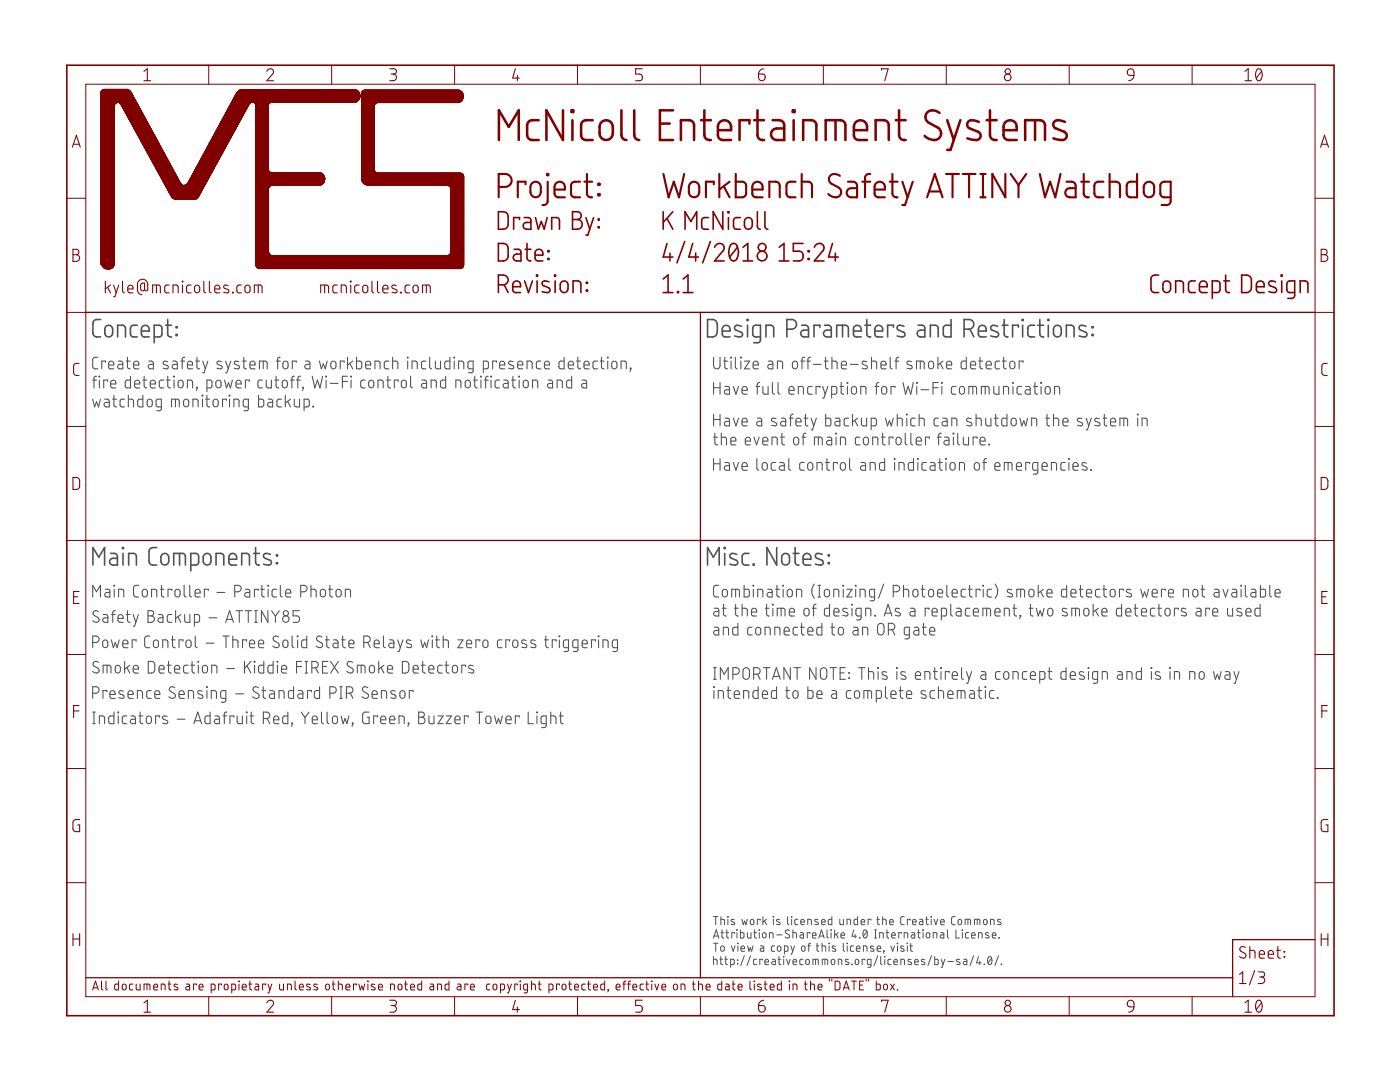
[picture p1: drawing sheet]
<svg xmlns="http://www.w3.org/2000/svg" width="279mm" height="216mm" viewBox="0 0 279 216" stroke-linecap="round" stroke-linejoin="round" font-family="sans-serif">
<g fill="none" stroke="#505050" stroke-width=".2">
<path d="M17.1 62.3h245.3M142.4 191.4l.7 .1v1M142.4 182.9h.9M142.4 187.2l.5-1.7 .6 1.7M142.4 188.2h.9M142.4 190.9v1.6M142.5 186.8h.8M142.8 182.9v1.6M142.8 188.2v1.6M143.7 191.4h.5M143.8 190.9l.1 1.4 .3 .2M143.9 183.4l.7 .2v.9"/>
<path d="M143.9 182.9v1.6M143.9 186.1h.5M143.9 188.8l.3-.1 .2 .1 .1 .7a.36 .36 0 0 1-.3 .3 .36 .36 0 0 1-.4-.3zM144.1 185.5v1.5l.3 .2M144.7 191.4h.5M144.8 190.9v1.4l.4 .2M144.9 186.1h.5M145.1 185.5v1.5l.3 .2M145.2 182.9l.1 .1zM145.3 183.4v1.1M145.8 192.5h.6l.1-.2-.1-.9h-.6v1.6M146 188.7l.3 1.1 .4-1.1"/>
<path d="M146.5 183.5l-.4-.1-.2 .3 .6 .4 .1 .3-.2 .1-.5-.1M146.6 186.3v-.2h-.6v1.1M147 185.5l.1 .1zM147.1 186.1v1.1M147.2 191.5l.1 .1zM147.2 192.3h.1zM147.2 188.2l.1 .1zM147.3 188.7v1.1M147.8 185.5v1.7l.6-.1 .1-.8-.2-.2h-.5M147.9 189.3h.7a.38 .38 0 0 0-.3-.5 .38 .38 0 0 0-.4 .3l.1 .6 .6 .1M148.1 183.4l.2 1.1 .3-.7 .3 .7 .2-1.1M148.5 190.7l-.7 2"/>
<path d="M149.2 186.1v.9l.2 .2h.5v-1.1M149.2 188.7l.3 1.1 .2-.7 .3 .7 .3-1.1M149.8 190.7l-.7 2M149.8 183.5l.3-.1 .2 .1 .2 .6a.36 .36 0 0 1-.4 .4 .36 .36 0 0 1-.4-.4zM150.4 186.1h.6M150.6 185.5v1.5l.4 .2M151 191.4h-.5l-.1 .3 .1 .7 .5 .1M151.5 185.5l.1 .1zM151.5 186.1v1.1M151.7 183.6v-.2h-.5v1.1M151.8 188.7l.5 .1 .1 .1v.9l-.6-.1v-.4l.6-.1M152.2 191.6v-.2h-.6v1.1"/>
<path d="M152.3 182.9v1.6M152.3 186.2l.2-.1 .3 .1 .1 .6a.36 .36 0 0 1-.4 .4 .36 .36 0 0 1-.3-.4zM152.6 183.7l.4 .8M152.7 191.9h.7a.38 .38 0 0 0-.3-.5 .38 .38 0 0 0-.4 .4v.6l.7 .1M153 183.4l-.7 .6M153.6 187.2v-1.1l.6 .1 .1 1M154.1 191.4h.5l.1 .3v.8l-.5-.1-.2-.2 .1-.2 .6-.1M154.3 182.9l.1 .1zM154.3 183.4v1.1M154.6 188.7l-.5 .1-.2 .2 .1 .7 .6 .1M155 186.5h1.1M155.2 188.8l.3-.1 .2 .1 .2 .7a.36 .36 0 0 1-.4 .3 .36 .36 0 0 1-.4-.3z"/>
<path d="M155.3 191.4h.5M155.5 190.9v1.4l.3 .2M155.6 183.5l-.4-.1-.2 .3 .6 .4 .1 .3-.2 .1-.5-.1M156.4 190.9h.1M156.4 191.4v1.1M156.5 189.8h.6l.1-.1 .1-.7-.2-.2-.6-.1v1.7M157 191.4l.3 1.1 .4-1.1M157.2 182.9v1.3l.3 .3M157.5 185.7l-.2-.1a.38 .38 0 0 0-.5 .1 .38 .38 0 0 0 .1 .5l.5 .3a.41 .41 0 0 1 .1 .6 .41 .41 0 0 1-.7 0l-.1-.2M157.8 188.7l.4 1.1M157.9 182.9l.1 .1zM158 183.4v1.1"/>
<path d="M158.2 186.1l.7 .1 .1 1M158.2 185.5v1.7M158.3 191.9h.7a.38 .38 0 0 0-.3-.5 .38 .38 0 0 0-.4 .4v.6l.7 .1M158.6 188.7l-.6 1.7h-.2M159.2 183.4l-.4 .1-.2 .2 .1 .7 .5 .1M159.7 186.1h.5l.2 .3v.8l-.6-.1-.2-.2 .1-.2 .7-.2M159.8 184h.7a.38 .38 0 0 0-.2-.5 .38 .38 0 0 0-.5 .3l.1 .6 .6 .1M160.1 188.8l.2-.1 .3 .1 .1 .7a.36 .36 0 0 1-.4 .3 .36 .36 0 0 1-.3-.3zM160.3 191.4h-.5l-.2 .3 .1 .7 .6 .1M160.9 191.5l.3-.1 .2 .1 .1 .6a.36 .36 0 0 1-.3 .4 .36 .36 0 0 1-.4-.4zM161.2 184.5v-1.1l.7 .2v.9M161.2 188.7h.6"/>
<path d="M161.6 186.3v-.2h-.5v1.1M161.8 188.2h-.3l-.1 .3v1.3M162.1 186.6h.8a.38 .38 0 0 0-.3-.5 .38 .38 0 0 0-.5 .4l.1 .6 .7 .1M162.2 192.5v-1.1l1 .1 .1 1M162.8 191.4v1.1M162.9 188.7h.5M163.1 188.2v1.5l.3 .1M163.2 183.5l-.4-.1-.2 .3 .7 .4v.3l-.2 .1-.5-.1M163.4 187.2l.5-1.7 .6 1.7M163.5 186.8h.8M164 184h.7a.38 .38 0 0 0-.3-.5 .38 .38 0 0 0-.4 .3v.6l.7 .1M164.1 188.7l.6 .2 .1 .9"/>
<path d="M164.1 188.2v1.6M164.1 192.5v-1.1l1 .1 .1 1M164.6 191.4v1.1M165.1 185.5v1.4l.2 .3M165.4 188.2l.1 .1zM165.5 188.7v1.1M165.8 185.5l.1 .1zM165.9 186.1v1.1M166 191.5l.2-.1 .3 .1 .1 .6a.36 .36 0 0 1-.4 .4 .36 .36 0 0 1-.3-.4zM166 182.9v1.6h-.5l-.2-.3v-.6l.2-.1 .5-.1M166.6 185.5v1.7M166.7 188.8l-.4-.1-.2 .3 .7 .5v.2l-.2 .1-.5-.1"/>
<path d="M166.9 186.4l.4 .8M167.3 186.1l-.7 .5M167.3 192.5v-1.1l.7 .1v1M167.6 183.4v.9l.3 .2h.4v-1.1M167.8 186.6h.8a.38 .38 0 0 0-.3-.5 .38 .38 0 0 0-.5 .4l.1 .6 .7 .1M168.3 188.2v1.3l.3 .3M169 184.5v-1.1l.7 .2 .1 .9M169 188.2l.1 .1zM169.1 188.7v1.1M169.3 191.5l-.5-.1-.1 .2 .7 .5v.3l-.2 .1-.5-.1M170 192.4l.1 .1zM170.3 188.7l-.4 .1-.2 .2 .1 .7 .5 .1"/>
<path d="M170.4 185.5l-.4 1.3h.9M170.6 186.5v.7M170.8 191.5l.2-.1 .3 .1 .1 .6a.36 .36 0 0 1-.4 .4 .36 .36 0 0 1-.3-.4zM170.9 189.3h.7a.38 .38 0 0 0-.2-.5 .38 .38 0 0 0-.5 .3l.1 .6 .6 .1M171.2 182.9v1.6h-.6l-.2-.3 .1-.6 .1-.1 .6-.1M171.5 187.1l.1 .1zM171.9 184h.7a.38 .38 0 0 0-.3-.5 .38 .38 0 0 0-.4 .3v.6l.7 .1M172.3 189.8v-1.1l.7 .2v.9M172.4 185.7l.3-.2a.97 .97 0 0 1 0 1.7 1.02 1.02 0 0 1-.3-1.5zM172.6 191.6v-.2h-.5v1.1M173 185.9l-.7 .9M173.8 183.6v-.2h-.6v1.1"/>
<path d="M173.8 192.5l-.6-.1v-.9l.6-.1v1.5l-.6 .1M174.3 188.8l-.4-.1-.2 .3 .7 .5v.2l-.2 .1-.5-.1M174.5 187.2h.4M174.5 185.5h.4M174.7 185.5v1.7M175 183.4h.5M175 189.3h.8a.38 .38 0 0 0-.3-.5 .38 .38 0 0 0-.5 .3l.1 .6 .7 .1M175.2 182.9v1.4l.3 .2M175.2 190.7l-.7 2M175.6 187.2v-1.1l.7 .1v1M175.8 190.9v1.3l.2 .3M176.1 183.4l.7 .2 .1 .9"/>
<path d="M176.1 182.9v1.6M176.4 189.7v.1zM176.4 189.8l-.1 .4M176.5 190.9h.1zM176.6 191.4v1.1M176.8 186.1h.6M177 185.5v1.5l.4 .2M177.5 184h.8a.38 .38 0 0 0-.3-.5 .38 .38 0 0 0-.5 .3l.1 .6 .7 .1M177.8 188.7l.4 1.1 .3-1.1M177.8 191.4l-.5 .1-.1 .2 .1 .7 .5 .1M177.9 186.6h.8a.38 .38 0 0 0-.3-.5 .38 .38 0 0 0-.5 .4l.1 .6 .7 .1M178.4 191.9h.7a.38 .38 0 0 0-.2-.5 .38 .38 0 0 0-.5 .4l.1 .6 .6 .1"/>
<path d="M179 188.2l.2 .1zM179.1 188.7v1.1M179.8 192.5v-1.1l.7 .1v1M179.9 186.3v-.2h-.5v1.1M180.4 188.8l-.4-.1-.3 .3 .7 .5v.2l-.2 .1-.5-.1M180.4 187.2v-1.1l.7 .1 .1 1M180.5 182.9h-.5l-.3 .4 .1 1 .2 .2h.5M181 188.2l.1 .1zM181.1 188.7v1.1M181.6 188.7h.5M181.6 183.6v-.2h-.5v1.1M181.8 188.2v1.5l.3 .1"/>
<path d="M181.8 191.5l-.5-.1-.1 .2 .7 .5v.3l-.2 .1-.5-.1M181.9 186.1h.5l.2 .3v.8l-.6-.1-.2-.2 .1-.2 .7-.2M182.1 184h.7a.38 .38 0 0 0-.2-.5 .38 .38 0 0 0-.5 .3l.1 .6 .6 .1M182.5 191.9h.8a.38 .38 0 0 0-.3-.5 .38 .38 0 0 0-.5 .4l.1 .6 .7 .1M183.1 186.1h.5M183.3 185.5v1.5l.3 .2M183.5 183.4l.5 .1 .1 .1 .1 .9-.7-.1v-.4l.7-.1M184.2 185.5l.1 .1zM184.2 186.1v1.1M184.5 191.5l-.5-.1-.1 .2 .7 .5v.3l-.2 .1-.5-.1M184.7 183.4h.6M184.9 182.9v1.4l.4 .2"/>
<path d="M185 186.2l.2-.1 .3 .1 .1 .6a.36 .36 0 0 1-.4 .4 .36 .36 0 0 1-.4-.4zM185.8 182.9l.1 .1zM185.8 183.4v1.1M185.9 190.7l-.7 2M186.2 187.2v-1.1l.7 .1 .1 1M186.4 183.4l.4 1.1 .3-1.1M186.5 190.9v1.6l.6-.1 .1-.8-.7-.2M187.7 184h.7a.38 .38 0 0 0-.2-.5 .38 .38 0 0 0-.5 .3l.1 .6 .6 .1M187.7 186.1h.5l.2 .3v.8l-.6-.1-.2-.2 .1-.2 .7-.2M187.8 191.4l.4 1.1M188.6 191.4l-.6 1.6h-.2M189.1 185.5v1.4l.2 .3"/>
<path d="M189.2 191.9h1M190.6 182.9h-.5l-.2 .4v1l.2 .2h.5M190.8 185.5v1.7h.7M191.3 183.5l.3-.1 .2 .1 .1 .6a.36 .36 0 0 1-.3 .4 .36 .36 0 0 1-.4-.4zM191.5 191.5l-.5-.1-.1 .2 .7 .5v.3l-.2 .1-.5-.1M192 185.5l.1 .1zM192.1 186.1v1.1M192.3 191.4h.5l.2 .3v.8l-.6-.1-.2-.2 .1-.2 .7-.1M192.6 184.5v-1.1l1 .1 .1 1M193.2 183.4v1.1M193.3 186.1h-.5l-.1 .3 .1 .7 .5 .1M193.9 186.6h.7a.38 .38 0 0 0-.3-.5 .38 .38 0 0 0-.4 .4l.1 .6 .6 .1"/>
<path d="M194.3 190.7l-.7 2M194.5 184.5v-1.1l1 .1 .1 1M195 183.4v1.1M195.3 190.9l-.4 1.2h.9M195.3 187.2v-1.1l.7 .1v1M195.5 191.8v.7M196.4 183.5l.2-.1 .3 .1 .1 .6a.36 .36 0 0 1-.4 .4 .36 .36 0 0 1-.3-.4zM196.4 192.4l.1 .1zM197.3 191l.2-.1a.97 .97 0 0 1 0 1.6 1.06 1.06 0 0 1-.2-1.5zM197.3 186.2l-.5-.1-.1 .3 .7 .4v.2l-.2 .2-.5-.1M197.7 184.5v-1.1l.7 .2v.9M197.9 191.2l-.7 .9"/>
<path d="M198 186.6h.8a.38 .38 0 0 0-.3-.5 .38 .38 0 0 0-.5 .4l.1 .6 .7 .1M199.3 190.7l-.7 2M199.3 187.1l.1 .1zM199.7 183.5l-.4-.1-.2 .3 .7 .4v.3l-.2 .1-.5-.1M199.8 192.4l.1 .1z"/>
</g>
<g fill="none" stroke="#505050" stroke-width=".21">
<path d="M18.5 75.8h.8M18.5 79.7l.4 1.5 .4-1 .4 1 .3-1.5M19.3 75.1l-.5 .2v2.1M19.5 71.3h-.7l-.3 .5 .1 1.6 .3 .2h.6M19.8 75.1l.1 .1zM19.8 75.8v1.6M20.9 79.7h.6l.3 .3v1.2h-.6a.46 .46 0 0 1-.4-.5 .46 .46 0 0 1 .4-.4h.6M21.1 72.3v-.2h-.8v1.5M21.5 76.1v-.3h-.8v1.6M21.7 72.8h1a.54 .54 0 0 0-.4-.7 .54 .54 0 0 0-.6 .5l.1 .9 .9 .1M22.1 76.6h1a.54 .54 0 0 0-.4-.7 .54 .54 0 0 0-.6 .5l.1 .9 .9 .1M22.5 79.7h.8"/>
<path d="M22.7 78.9v1.9l.1 .3 .5 .1M23.6 72.1h.7l.2 .3v1.2h-.6a.44 .44 0 0 1-.4-.4 .44 .44 0 0 1 .4-.5h.6M24.8 79.7h-.6l-.2 .3v1l.3 .2h.5M25.2 72.1h.8M25.4 71.3v1.9l.2 .3 .4 .1M25.6 79.7l.9 .1 .1 1.4M25.6 78.9v2.3M26 75.1v2.3h-.8l-.2-.2v-1.1l.4-.3h.6M26.7 72.8h1a.54 .54 0 0 0-.4-.7 .54 .54 0 0 0-.6 .5l.1 .9 .9 .1M26.9 76.6h1a.54 .54 0 0 0-.4-.7 .54 .54 0 0 0-.6 .5l.1 .9 .9 .1M28.5 78.9v2.3h-.8l-.2-.4v-.9l.2-.2h.8M28.5 75.8h.8"/>
<path d="M28.8 75.1v1.9l.1 .3 .4 .1M29.5 79.8l.5-.1a.86 .86 0 0 1 0 1.5l-.4-.1-.2-.2zM29.7 72.1h.7l.2 .3v1.2h-.6a.44 .44 0 0 1-.4-.4 .44 .44 0 0 1 .4-.5h.6M30 76.6h1a.53 .53 0 0 0-.3-.7 .53 .53 0 0 0-.7 .5l.1 .9 .9 .1M32.7 75.8l-.7 .1-.2 .3 .1 1.1 .8 .1M33.2 75.8h.8M33.5 72.2l-.6-.1-.4 .2 .1 .3 .9 .4v.5a.82 .82 0 0 1-.9 0M33.5 75.1v2.1l.5 .2M34.5 72.1h.6l.3 .3v1.2h-.6a.44 .44 0 0 1-.4-.4 .44 .44 0 0 1 .4-.5h.6M34.7 75.1l.1 .1zM34.7 75.8v1.6M35 79.7v1.5"/>
<path d="M35.6 76l.5-.1a.86 .86 0 0 1 0 1.5l-.3-.1-.2-.2zM36.1 72.1h.8M36.7 79.8l.5-.1a.86 .86 0 0 1 0 1.5l-.3-.1-.2-.2zM36.9 71.3l-.5 .2v2.1M37.4 72.8h1a.54 .54 0 0 0-.3-.7 .54 .54 0 0 0-.7 .5l.1 .9 .9 .1M37.4 77.4v-1.6h.6l.4 .3v1.3M39.1 72.1h.7M39.2 77.3l.2 .1zM39.3 71.3v2.1l.2 .2h.3M39.4 77.4l-.2 .5M40.3 78.9l.2 .1zM40.4 79.7v1.5"/>
<path d="M40.4 72.1l.6 1.5M41 79.7h.8M41.3 77.4h.6l.4-.2v-1.1l-.2-.2-.8-.1v2.4M41.3 78.9v1.9l.1 .3 .4 .1M41.5 72.1l-.8 2.3h-.3M42.7 79.8l.4-.1a.86 .86 0 0 1 0 1.5l-.3-.1-.3-.2zM43.2 76l.5-.1a.86 .86 0 0 1 0 1.5l-.4-.1-.2-.2zM44.2 72.2l-.7-.1-.2 .4 1 .5v.5a.87 .87 0 0 1-1 0M44.8 75.8l.4 1.6 .4-1 .4 1 .4-1.6M45 72.1l.6 1.5M45.2 79.9v-.2h-.8v1.5M45.7 78.9l.2 .1z"/>
<path d="M45.8 79.7v1.5M46.1 72.1l-.8 2.3h-.3M47.1 76.6h1a.54 .54 0 0 0-.3-.7 .54 .54 0 0 0-.7 .5l.1 .9 .9 .1M47.7 72.2l-.8-.1-.1 .4 .1 .2 .8 .3v.5a.82 .82 0 0 1-.9 0M48.4 72.1h.8M48.7 71.3v2.1l.5 .2M49.8 76.1v-.3h-.8v1.6M49.9 72.8h1a.54 .54 0 0 0-.4-.7 .54 .54 0 0 0-.6 .5l.1 .9 .9 .1M51.6 78.9v2.3h.8l.2-.4v-.9l-.2-.2h-.8M51.8 73.6v-1.5h1.1l.3 .1 .1 1.4M52.4 75.8l-.7 .1-.2 .3 .1 1.1 .8 .1M52.5 72.1v1.5"/>
<path d="M53.1 75.8v1.4l.4 .2h.7v-1.6M53.5 79.7h.7l.2 .2v1.3h-.6a.46 .46 0 0 1-.4-.5 .46 .46 0 0 1 .4-.4h.6M54.8 75.8h.8M55.1 75.1v1.9l.1 .3 .4 .1M55.2 72.1h.7M55.9 71.3l-.5 .2v2.1M56.2 79.7h-.7l-.2 .3v1l.4 .2h.5M56.4 76l.5-.1a.87 .87 0 0 1 .2 1.4l-.4 .1-.4-.3zM56.6 72.2l.5-.1a.86 .86 0 0 1 0 1.5l-.4-.1-.2-.2zM56.9 78.9v2.3M58 79.7l-1.1 .7M58 75.8h.8"/>
<path d="M58.7 79.7l.1 1.3 .3 .2h.7v-1.5M58.8 75.1l-.5 .2v2.1M59.1 72.3v-.2h-.8v1.5M59.2 75.8h.7M59.9 75.1l-.4 .2-.1 2.1M60.4 77.3l.2 .1zM60.6 77.4l-.2 .5M61 72.1h.5l.3 .2v1.3h-.5a.44 .44 0 0 1-.5-.4 .44 .44 0 0 1 .5-.5h.5M62.3 75.1l.5 2.3 .6-1.6 .5 1.6 .5-2.3M63.8 72.1l.3 1.5 .4-1 .4 1 .4-1.5M65 75.1l.2 .1zM65.1 75.8v1.6"/>
<path d="M65.9 76.5h1.6M66.1 72.2l.5-.1a.86 .86 0 0 1 0 1.5l-.3-.1a1.05 1.05 0 0 1-.2-1.3zM68.3 76.1h1M68.7 72.3v-.2h-.8v1.5M69.3 75.1h-1v2.3M69.4 71.3v2.3M69.8 72.5l.6 1.1M70 75.1l.1 .1zM70.1 75.8v1.6M70.4 72.1l-1 .7M71.2 71.3v2.3h.7l.3-.4v-.9l-.4-.2h-.6M72.9 75.8l-.7 .1-.2 .3 .1 1.1 .8 .1"/>
<path d="M73 72.8h1a.53 .53 0 0 0-.4-.7 .53 .53 0 0 0-.6 .5l.1 .9 .9 .1M73.7 76l.5-.1a.87 .87 0 0 1 .1 1.4l-.3 .1-.4-.3zM74.8 73.6v-1.5h.7l.3 .2 .1 1.3M75.4 77.4v-1.6h.7l.4 .3v1.3M77.2 75.8h.7M77.4 75.1v1.9l.1 .3 .4 .1M77.6 72.1h-.7l-.2 .3 .1 1.1 .8 .1M78.4 72.1h.6l.4 .2v1.3M78.4 71.3v2.3M79.5 76.1v-.3h-.8v1.6M80.2 76l.5-.1a.86 .86 0 0 1 0 1.5l-.4-.1-.2-.2zM81.3 71.3l.1 .1z"/>
<path d="M81.4 72.1v1.5M81.9 75.1l.1 2.1 .3 .2M82.2 73.6v-1.5h.7l.3 .2 .1 1.3M84.2 75.8h.6l.3 .3v1.3h-.5a.46 .46 0 0 1-.5-.4 .46 .46 0 0 1 .5-.5h.5M85 72.1h-.7l-.2 .3 .1 1.1 .8 .1M85.7 71.3v1.9l.2 .3 .2 .1M86 77.4v-1.6h.7l.4 .3v1.3M86.9 72.1v1.3l.4 .2h.6v-1.5M88.9 75.1v2.3h-.7l-.3-.4v-.9l.4-.3h.6M89.8 71.3v2.3h-.8l-.2-.2v-1.1l.3-.2h.7M90.6 71.3l.1 .1zM90.7 72.1v1.5"/>
<path d="M91 77.4v-1.6h.6l.4 .3v1.3M91.5 73.6v-1.5h.7l.3 .2 .1 1.3M93 76l.5-.1a.86 .86 0 0 1 0 1.5l-.4-.1-.2-.2zM94.4 73.6h-.8l-.2-.2v-1.1l.2-.2h.8v1.9l-.2 .4h-.7M94.5 75.8h.7M94.7 75.1l.1 2.1 .4 .2M95.9 75.1l.2 .1zM96 75.8v1.6M96.5 73.6h.7l.3-.2v-1.1l-.3-.2h-.7v2.3M96.7 75.8h.7M97.4 75.1l-.5 .2v2.1M97.9 75.1l.2 .1z"/>
<path d="M98 75.8v1.6M99.1 72.3v-.2h-.8v1.5M99.7 72.8h1a.54 .54 0 0 0-.3-.7 .54 .54 0 0 0-.7 .5l.1 .9 .9 .1M99.7 75.8l-.7 .1-.2 .3 .1 1.1 .8 .1M100.5 75.8l.7 .1 .2 .2v1.3h-.6a.46 .46 0 0 1-.4-.4 .46 .46 0 0 1 .4-.5h.6M102.1 75.8h.8M102.4 75.1v2.1l.5 .2M102.4 72.2l-.7-.1-.2 .4 1 .5v.5a.87 .87 0 0 1-1 0M103.3 72.8h1a.54 .54 0 0 0-.3-.7 .54 .54 0 0 0-.7 .5l.1 .9 .9 .1M103.5 75.1l.2 .1zM103.6 75.8v1.6M104.5 76l.5-.1a.86 .86 0 0 1 0 1.5l-.3-.1-.3-.2z"/>
<path d="M105.2 73.6v-1.5h.6l.4 .2v1.3M106.3 77.4v-1.6l.9 .2 .1 1.4M107.9 72.1h-.6l-.3 .3 .2 1.1 .7 .1M108.6 72.8h1.1a.53 .53 0 0 0-.4-.7 .53 .53 0 0 0-.7 .5l.2 .9 .9 .1M109.4 75.8l.6 .1 .3 .2v1.3h-.6a.46 .46 0 0 1-.4-.4 .46 .46 0 0 1 .4-.5h.6M111.2 77.4v-1.6h.6l.4 .3v1.3M112.6 71.3v2.3h-.8l-.2-.2v-1.1l.3-.2h.7M113.4 72.8h1a.54 .54 0 0 0-.3-.7 .54 .54 0 0 0-.7 .5l.1 .9 .9 .1M114.1 75.1v2.3h-.8l-.2-.2v-1.1l.4-.3h.6M115.1 72.1h.7M115.3 71.3v1.9l.1 .3 .4 .1M116.2 75.8h.5l.4 .3v1.3h-.6a.46 .46 0 0 1-.5-.4 .46 .46 0 0 1 .5-.5h.6"/>
<path d="M116.5 72.8h1.1a.54 .54 0 0 0-.4-.7 .54 .54 0 0 0-.7 .5l.1 .9 1 .1M119.3 72.1h-.7l-.3 .3 .1 1.1 .9 .1M119.8 72.1h.7M120 71.3l.1 2.1 .4 .2M121.2 71.3l.1 .1zM121.3 72.1v1.5M122.2 72.2l.5-.1a.87 .87 0 0 1 .2 1.4l-.4 .1-.3-.2-.1-.3zM124 73.6v-1.5h.6l.4 .2v1.3M125.8 73.5l.1 .1zM125.9 73.6l-.2 .5M142.4 71.3v1.7a.65 .65 0 0 0 .7 .6 .65 .65 0 0 0 .6-.6v-1.7M142.4 77.4h1.3"/>
<path d="M142.4 76.3v2.4M143.7 76.3v2.4M144.4 72.1h.8M144.7 71.3v1.9l.1 .3 .4 .1M144.7 77.1h.7l.2 .2v1.4h-.6a.44 .44 0 0 1-.5-.5 .44 .44 0 0 1 .5-.4h.6M145.8 71.3l.2 .1zM145.9 72.1v1.5M146.3 77.1l.6 1.6 .5-1.6M146.7 71.3v1.9l.2 .3 .2 .1M147.8 71.3l.1 .1zM147.8 72.1v1.5M148.1 77.9h1a.55 .55 0 0 0-.3-.8 .55 .55 0 0 0-.7 .5l.1 .9 .9 .2"/>
<path d="M148.6 72.1h1l-1 1.5h1M150.3 72.8h1a.54 .54 0 0 0-.3-.7 .54 .54 0 0 0-.7 .5l.1 .9 .9 .1M150.9 77.1h.7M151.6 76.3l-.4 .3-.1 2.1M152.3 77.1v1.3l.3 .3h.7v-1.6M153.3 72.1h.6l.3 .2v1.3h-.5a.44 .44 0 0 1-.5-.4 .44 .44 0 0 1 .5-.5h.5M154.2 76.3v2l.1 .2 .3 .2M155.2 73.6v-1.5h.6l.4 .2v1.3M155.3 76.3v2.1l.4 .3M157.4 77.9h1.1a.55 .55 0 0 0-.4-.8 .55 .55 0 0 0-.7 .5l.2 .9 .9 .2M158.4 72.1h.3a.86 .86 0 0 1 0 1.5h-.1a.92 .92 0 0 1-.2-1.5zM159.3 78.7v-1.6h.8l.2 .2v1.4"/>
<path d="M159.8 72.1h.8M160.6 71.3l-.4 .1-.1 .3v1.9M161 72.1h.8M161.8 71.3l-.5 .2-.1 2.1M162.1 77.1h-.7l-.2 .4 .1 1 .8 .2M162.3 72.7h1.6M163.6 77.4v-.3h-.7v1.6M164.2 77.1l.5 1.6M164.5 72.1h.8M164.8 71.3v2.1l.5 .2M165.2 77.1l-.8 2.3h-.2M166 78.7l.8-.1 .2-.2v-1.1l-.2-.2h-.8v2.3"/>
<path d="M166 72.1h.7l.3 .2 .1 1.3M166 71.3v2.3M167.6 77.1h.8M167.9 76.3v2.1l.5 .3M167.9 72.8h1a.53 .53 0 0 0-.3-.7 .53 .53 0 0 0-.7 .5l.1 .9 .9 .1M169.1 76.3l.1 .2zM169.1 77.1v1.6M169.7 72.7h1.6M170 77.3l.5-.2a.88 .88 0 0 1 0 1.6l-.3-.1-.3-.3zM171.8 78.7v-1.6l.9 .1 .1 .3v1.2M173 72.2l-.6-.1-.4 .2 .1 .3 .9 .4v.5a.82 .82 0 0 1-.9 0M173.9 72.1h.7l.3 .2 .1 1.3"/>
<path d="M173.9 71.3v2.3M174.6 77.1h.8M175.4 76.3l-.5 .3v2.1M175.8 72.8h1a.54 .54 0 0 0-.3-.7 .54 .54 0 0 0-.7 .5l.1 .9 .9 .1M176.1 77.3l.5-.2a.88 .88 0 0 1 0 1.6l-.4-.1-.2-.3zM177.7 71.3v1.9l.1 .3 .3 .1M178.6 72.1h.8M178.6 77.4v-.3h-.8v1.6M179.4 71.3l-.4 .1-.2 .3v1.9M180.2 76.3l.5 2.4 .6-1.6 .5 1.6 .5-2.4M181.9 72.2l-.7-.1-.2 .4 .2 .2 .8 .3v.5a.87 .87 0 0 1-1 0M182.9 73.6v-1.5h1.2l.2 .1 .1 .2v1.2"/>
<path d="M182.9 76.3h.1v.2h-.1zM183 77.1v1.6M183.7 72.1v1.5M183.8 77.8h1.5M185.4 72.2l.5-.1a.86 .86 0 0 1 0 1.5l-.4-.1a1.05 1.05 0 0 1-.1-1.3zM186.2 77.4h1M187.2 71.3v2.3M187.2 76.3h-1v2.4M187.6 72.5l.6 1.1M187.9 76.3l.1 .2zM188 77.1v1.6M188.2 72.1l-1 .7"/>
<path d="M188.9 72.8h1a.54 .54 0 0 0-.3-.7 .54 .54 0 0 0-.7 .5l.1 .9 .9 .1M190.8 77.1h-.7l-.2 .4 .1 1 .8 .2M191.6 77.3l.5-.2a.88 .88 0 0 1 0 1.6l-.4-.1-.2-.3zM192.8 71.3v2.3h-.8l-.2-.2v-1.1l.4-.2h.6M193.4 78.7v-1.6l1.4 .1 .1 1.5M193.7 72.8h1a.54 .54 0 0 0-.4-.7 .54 .54 0 0 0-.6 .5l.1 .9 .9 .1M194.1 77.1v1.6M195.3 72.1h.8M195.6 71.3v1.9l.1 .3 .4 .1M195.9 78.7v-1.6l1.4 .1 .1 1.5M196.6 77.1v1.6M196.8 72.8h1a.54 .54 0 0 0-.3-.7 .54 .54 0 0 0-.7 .5l.1 .9 .9 .1"/>
<path d="M198.3 77.1l.1 1.3 .3 .3h.7v-1.6M199.5 72.1h-.7l-.2 .3 .1 1.1 .8 .1M200 72.1h.8M200.3 78.7v-1.6l.9 .1 .1 1.5M200.3 71.3v2.1l.5 .2M201.6 72.2l.5-.1a.86 .86 0 0 1 0 1.5l-.3-.1-.3-.2zM202.1 76.3l.1 .2zM202.2 77.1v1.6M203.9 77.1h-.7l-.2 .4 .1 1 .8 .2M204.2 72.3v-.2h-.8v1.5M204.7 77.1h.7l.2 .2v1.4h-.6a.44 .44 0 0 1-.4-.5 .44 .44 0 0 1 .4-.4h.6M206.3 77.1h.8"/>
<path d="M206.5 76.3l.1 2.1 .5 .3M207.7 76.3h.2v.2h-.2zM207.8 77.1v1.6M208.7 77.3l.5-.2a.88 .88 0 0 1 0 1.6l-.4-.1a1.05 1.05 0 0 1-.1-1.3zM210.5 78.7v-1.6h.7l.3 .2v1.4M32.2 81.2h-.7l-.3-.2v-1.1l.2-.2h.8v1.9l-.3 .3-.6 .1M34.2 81.2v-1.5l1.5 .1 .1 1.4M38.5 81.2v-1.5l.9 .1 .1 .2v1.2M46.7 81.2v-1.5l.9 .1 .1 1.4M49.6 81.2h-.7l-.3-.2-.1-1 .3-.3h.8v1.9l-.3 .3-.6 .1M57.4 80.1l.6 1.1M60.7 81.2h.6l.4-.2v-1l-.2-.3h-.8v2.3"/>
<path d="M62.4 81.1l.2 .1zM142.4 82.7v2.3M142.4 91.5v2.3M142.4 83.7h1.3M142.4 87.2h.8M142.4 92.5h1.3M142.7 86.4v2l.1 .3 .4 .1M143.7 82.7v2.3M143.7 91.5v2.3M144 87.2l.9 .1 .1 1.5M144 86.4v2.4M144.7 83.4l.7 .1 .2 .2v1.3h-.6a.46 .46 0 0 1-.5-.5 .46 .46 0 0 1 .5-.4h.6"/>
<path d="M144.7 92.3h.7l.2 .2v1.3h-.6a.46 .46 0 0 1-.5-.4 .46 .46 0 0 1 .5-.5h.6M145.8 88h1.1a.54 .54 0 0 0-.4-.8 .54 .54 0 0 0-.7 .5l.1 1 1 .1M146.3 83.4l.6 1.6 .5-1.6M146.3 92.3l.6 1.5 .5-1.5M148.1 84.2h1a.54 .54 0 0 0-.3-.8 .54 .54 0 0 0-.7 .5l.1 1 .9 .1M148.1 93.1h1a.55 .55 0 0 0-.3-.8 .55 .55 0 0 0-.7 .5l.1 .9 .9 .1M148.7 88h1.1a.55 .55 0 0 0-.4-.8 .55 .55 0 0 0-.7 .5l.1 1 1 .1M150.5 87.2l.5 1.6 .5-1.6M151 91.5v2l.2 .2 .2 .1M151.1 83.4l.7 .1 .2 .2v1.3h-.6a.46 .46 0 0 1-.4-.5 .46 .46 0 0 1 .4-.4h.6M152.2 88h1a.55 .55 0 0 0-.3-.8 .55 .55 0 0 0-.7 .5l.1 1 .9 .1M152.4 92.4l.3-.1a.92 .92 0 0 1 .2 1.5h-.4a.92 .92 0 0 1-.1-1.4z"/>
<path d="M154.1 88.8v-1.6l.9 .1 .1 1.5M154.8 92.3h-.6l-.3 .4 .1 1 .8 .1M154.9 83.6l-.7-.1-.2 .4 .9 .5 .1 .5a.85 .85 0 0 1-1 0M155.6 92.3h.7l.2 .2v1.3h-.5a.46 .46 0 0 1-.5-.4 .46 .46 0 0 1 .5-.5h.5M155.8 87.2h.8M155.9 83.4l.7 .1 .2 .2v1.3h-.6a.46 .46 0 0 1-.4-.5 .46 .46 0 0 1 .4-.4h.6M156 86.4v2l.2 .3 .4 .1M157.4 91.5v2l.1 .2 .3 .1M157.5 83.4h.8M158.3 82.7l-.4 .1-.1 .2v2M158.5 87.4l.5-.2a.92 .92 0 0 1 .2 1.5l-.4 .1-.4-.4v-.7zM158.8 84.2h1.1a.54 .54 0 0 0-.4-.7 .54 .54 0 0 0-.7 .4l.1 1 1 .1"/>
<path d="M160 87.2h.8M160.5 83.4h.7M160.5 92.3h-.7l-.2 .4 .1 1 .8 .1M160.7 82.7l.1 2.1 .4 .2M160.8 86.4l-.4 .2-.1 .2v2M161.3 92.5l.5-.2a.92 .92 0 0 1 .2 1.5h-.4l-.4-.3zM161.9 83.4l.5 1.6M162.5 88.8v-1.6l1.5 .1 .1 .3v1.2M162.9 83.4l-.8 2.4h-.2M163 93.8v-1.5l1 .1 .1 1.4M163.3 87.2v1.6M164.8 92.3h.7"/>
<path d="M164.8 82.7v2.3h.8l.2-.2v-1.1l-.2-.2-.8-.1M165 91.5l.1 2.1 .4 .2M165.1 87.2h.6l.3 .4v1.2h-.6a.46 .46 0 0 1-.4-.5 .46 .46 0 0 1 .4-.4h.6M166.7 83.4l.7 .1 .2 .2v1.3h-.6a.46 .46 0 0 1-.4-.5 .46 .46 0 0 1 .4-.4h.6M166.8 86.4l.1 .2zM166.9 87.2v1.6M167.1 92.5v-.2h-.8v1.5M167.7 88.8v-1.6l.9 .1 .2 .3v1.2M167.8 92.5l.3-.2 .5 .2 .1 .8a.52 .52 0 0 1-.5 .5 .52 .52 0 0 1-.5-.5zM169.4 83.4l-.7 .1-.2 .3 .1 1.1 .8 .1M169.5 91.5v2l.2 .2 .2 .1M170.1 82.7v2.3"/>
<path d="M170.6 83.9l.6 1.1M171.2 83.4l-1.1 .8M171.6 87.2h-.7l-.2 .4 .1 1.1 .8 .1M171.8 92.3h.7l.2 .2v1.3h-.5a.46 .46 0 0 1-.5-.4 .46 .46 0 0 1 .5-.5h.5M171.9 83.4v1.2l.1 .3 .3 .1h.7v-1.6M172.4 87.4l.5-.2a.92 .92 0 0 1 .2 1.5l-.4 .1-.4-.4v-.7zM173.7 93.8v-1.5l.9 .1 .1 1.4M173.9 85h.8l.2-.2v-1.1l-.2-.2-.8-.1v2.4M174.2 88.8v-1.6l.9 .1 .1 1.5M175.9 87.2h.8M176.1 86.4l.1 2.1 .5 .3M176.6 91.5v2.3h-.8l-.3-.3 .1-1 .2-.2h.8"/>
<path d="M176.7 83.4l.4 1.6 .4-1.1 .4 1.1 .4-1.6M178.2 87.5v-.3h-.8v1.6M178.5 91.5l.1 .1zM178.5 92.3v1.5M178.9 87.4l.3-.2 .5 .2 .2 .9a.52 .52 0 0 1-.6 .5 .52 .52 0 0 1-.5-.5zM179.1 83.4l.8 .1 .2 .2v1.3M179.1 82.7v2.3M179.4 93.8v-1.5l.9 .1 .1 .3v1.1M180.7 86.4v2l.1 .3 .3 .1M180.9 82.7l.1 .1zM181 83.4v1.6M181.8 86.4v2.1l.4 .3"/>
<path d="M182.3 91.5v2.3h-.8l-.2-.3v-1l.2-.2h.8M182.7 83.4l-.7 .1-.2 .3 .1 1.1 .8 .1M182.8 88h1.1a.55 .55 0 0 0-.4-.8 .55 .55 0 0 0-.7 .5l.1 1 1 .1M183.1 91.5l.1 .1zM183.2 92.3v1.5M183.4 83.4l.9 .1 .2 .3v1.2M183.4 82.7v2.3M184.9 92.3h-.7l-.2 .4 .1 1 .8 .1M185.5 87.5v-.3h-.8v1.6M185.7 92.3h.7l.2 .2v1.3h-.6a.46 .46 0 0 1-.4-.4 .46 .46 0 0 1 .4-.5h.6M187.1 87.2h.8M187.3 92.3h.8"/>
<path d="M187.3 83.4l-.7 .1-.2 .3 .1 1.1 .8 .1M187.6 91.5v2.1l.5 .2M187.9 86.4l-.5 .2-.1 .2v2M188.1 83.4l.7 .1 .2 .3v1.2h-.6a.46 .46 0 0 1-.4-.5 .46 .46 0 0 1 .4-.4h.6M188.5 87.2h.7l.2 .3v1.3h-.6a.46 .46 0 0 1-.4-.5 .46 .46 0 0 1 .4-.4h.6M188.7 91.5l.2 .1zM188.8 92.3v1.5M189.7 92.5l.5-.2a.92 .92 0 0 1 .2 1.5h-.4l-.4-.3v-.7zM189.9 85v-1.6l.8 .1 .2 .2 .1 1.3M190.2 86.4l.2 .2zM190.3 87.2v1.6M191.1 86.4l.1 2.1 .3 .3"/>
<path d="M191.5 93.8v-1.5h.8l.2 .2v1.3M192.3 87.2v1.3l.3 .3h.7v-1.6M193.8 83.6l-.7-.1-.2 .4 1 .5v.5a.87 .87 0 0 1-1 0M194.6 92.5l.5-.2a.92 .92 0 0 1 .1 1.5h-.3l-.4-.3-.1-.7zM194.8 83.4l.9 .1 .1 .3v1.2M194.8 82.7v2.3M195 87.5v-.3h-.8v1.6M195.6 88h1a.55 .55 0 0 0-.3-.8 .55 .55 0 0 0-.7 .5l.1 1 .9 .1M196.1 92.3h.8M196.7 83.4v1.2l.1 .3 .3 .1h.7v-1.6M196.9 91.5l-.5 .3v2M197.4 88.6l.1 .2z"/>
<path d="M198.4 83.4h.8M198.5 93.1h1.1a.54 .54 0 0 0-.4-.8 .54 .54 0 0 0-.7 .5l.1 .9 1 .1M198.7 82.7v2.1l.5 .2M200.4 93.8v-1.5l1.5 .1 .1 1.4M201 82.7v2.3h-.8l-.3-.2v-1.1l.3-.2 .8-.1M201.2 92.3v1.5M201.9 83.6l.5-.2a.92 .92 0 0 1 .2 1.5l-.4 .1-.4-.4zM202.8 93.1h1.1a.54 .54 0 0 0-.4-.8 .54 .54 0 0 0-.7 .5l.1 .9 1 .1M203.5 83.4l.4 1.6 .4-1.1 .4 1.1 .4-1.6M205.5 92.5v-.2h-.8v1.5M205.9 85v-1.6l.8 .1 .2 .2v1.3M207.1 93.8h-.8l-.2-.2v-.9l.2-.4h.8v1.9l-.2 .4h-.7"/>
<path d="M208 93.1h1a.55 .55 0 0 0-.4-.8 .55 .55 0 0 0-.6 .5l.1 .9 .9 .1M208.7 83.4h.8M209 82.7v1.9l.2 .4h.3M209.8 93.8v-1.5l1 .1 .1 1.4M210.2 83.4l1 .1 .1 .3v1.2M210.2 82.7v2.3M212.1 84.2h1a.54 .54 0 0 0-.3-.8 .54 .54 0 0 0-.7 .5l.1 1 .9 .1M212.6 92.3h-.7l-.2 .4 .1 1 .8 .1M213.3 91.5l.1 .1zM213.3 92.3v1.5M214.1 93.1h1.1a.55 .55 0 0 0-.4-.8 .55 .55 0 0 0-.7 .5l.1 .9 1 .1M215.9 83.6l-.7-.1-.2 .4 1 .5v.5a.85 .85 0 0 1-1 0"/>
<path d="M216.8 83.4l.5 1.6M216.8 92.4l-.7-.1-.2 .4 1 .6v.4a.87 .87 0 0 1-1 0M217.7 93.7l.1 .1zM217.8 83.4l-.8 2.4h-.2M219.4 83.6l-.7-.1-.2 .4 1 .5v.5a.87 .87 0 0 1-1 0M220.1 83.4h.8M220.4 82.7v1.9l.1 .3 .4 .1M221.6 84.2h1.1a.54 .54 0 0 0-.4-.7 .54 .54 0 0 0-.7 .4l.1 1 1 .1M223.5 85v-1.6l1.4 .1 .1 1.5M224.3 83.4v1.6M227 82.7l.1 .1zM227.1 83.4v1.6"/>
<path d="M227.9 85v-1.6l.8 .1 .2 .2v1.3M18.5 119.1v-2.3l.8 1.3 .7-1.3v2.3M21 117.6h.7l.2 .2v1.3h-.5a.46 .46 0 0 1-.5-.4 .46 .46 0 0 1 .5-.5h.5M22.7 116.8l.2 .1zM22.8 117.6v1.5M23.7 119.1v-1.5l.9 .1 .1 1.4M27.7 116.8h-.7l-.4 .5 .2 1.6 .2 .2h.7M28.5 117.8l.5-.2a.86 .86 0 0 1 0 1.5h-.4l-.2-.3zM30.2 119.1v-1.5l1 .1 .1 1.4M32 117.6h.7M32.2 116.8l.1 2.1 .4 .2M34.3 117.8v-.2h-.8v1.5"/>
<path d="M35 117.8l.5-.2a.89 .89 0 0 1 .2 1.5h-.5l-.3-.3zM36.7 116.8v1.9l.4 .4M37.9 116.8v2.1l.3 .2M38.9 118.3h1a.53 .53 0 0 0-.3-.7 .53 .53 0 0 0-.7 .5l.1 .9 .9 .1M41.6 117.8v-.2h-.8v1.5M43.3 118.2h1.6M46.8 118.1h.7a.65 .65 0 0 0 .6-.7 .65 .65 0 0 0-.6-.6h-.7v2.3M49 117.6h.6l.2 .2v1.3h-.5a.46 .46 0 0 1-.5-.4 .46 .46 0 0 1 .5-.5h.5M51.5 117.8v-.2h-.7v1.5M52 117.6h.8M52.3 116.8v2.1l.5 .2M53.4 116.8l.2 .1z"/>
<path d="M53.5 117.6v1.5M55.2 117.6h-.7l-.2 .4v.9l.4 .2h.5M55.9 116.8l.1 2.1 .3 .2M57 118.3h1a.54 .54 0 0 0-.3-.7 .54 .54 0 0 0-.7 .5l.1 .9 .9 .1M60 118.1h.6a.65 .65 0 0 0 .7-.7 .65 .65 0 0 0-.7-.6h-.6v2.3M62.1 117.6l.9 .1 .1 1.4M62.1 116.8v2.3M64.1 117.8l.4-.2a.86 .86 0 0 1 0 1.5h-.3l-.2-.3zM65.6 117.6h.8M65.8 116.8v1.9l.2 .3 .4 .1M67.2 117.8l.4-.2a.89 .89 0 0 1 .2 1.5h-.5l-.2-.3zM68.9 119.1v-1.5l.9 .1 .2 1.4"/>
<path d="M143.4 116.8h-.5a.51 .51 0 0 0-.5 .5v1.5l.4 .3h.6M144.3 117.8l.4-.2a.89 .89 0 0 1 .2 1.5h-.5l-.2-.3zM146 119.1v-1.5l1.5 .1 .1 1.4M146.8 117.6v1.5M148.5 116.8v2.3h.8l.2-.2v-1.1l-.2-.2h-.8M150.3 116.8l.1 .1zM150.3 117.6v1.5M151.2 119.1v-1.5l.9 .1 .2 .3v1.1M153.2 117.6h.7l.2 .4v1.1h-.6a.46 .46 0 0 1-.4-.4 .46 .46 0 0 1 .4-.5h.6M154.8 117.6h.8M155 116.8v1.9l.2 .3 .4 .1M156.2 116.8l.2 .1z"/>
<path d="M156.3 117.6v1.5M157.2 117.8l.5-.2a.86 .86 0 0 1 0 1.5h-.3l-.3-.3zM159 119.1v-1.5l.9 .1 .1 1.4M162.5 116.5a2.23 2.23 0 0 0 0 2.9M163.2 119.1h.6M163.2 116.8h.6M163.5 116.8v2.3M164.6 117.8l.5-.2a.86 .86 0 0 1 0 1.5h-.3a1.09 1.09 0 0 1-.2-1.3zM166.4 119.1v-1.5h.8l.2 .2v1.3M168.2 116.8l.2 .1zM168.3 117.6v1.5M169 117.6h1.1l-1.1 1.5h1.1"/>
<path d="M170.7 116.8l.1 .1zM170.8 117.6v1.5M171.6 119.1v-1.5l1 .1 .1 1.4M174.5 119.1h-.6l-.4-.2v-1.1l.3-.2h.7v1.9l-.2 .4h-.6M176.4 116.5l-1.1 2.9M178.3 118.1h.6a.65 .65 0 0 0 .7-.7 .65 .65 0 0 0-.7-.6h-.6v2.3M180.3 117.6l.9 .1 .2 .3v1.1M180.3 116.8v2.3M182.3 117.8l.5-.2a.86 .86 0 0 1 0 1.5h-.4a1.09 1.09 0 0 1-.1-1.3zM183.8 117.6h.8M184.1 116.8v2.1l.5 .2M185.4 117.8l.5-.2a.86 .86 0 0 1 0 1.5h-.3l-.3-.3z"/>
<path d="M187.1 118.3h1a.54 .54 0 0 0-.3-.7 .54 .54 0 0 0-.7 .5l.1 .9 .9 .1M189 116.8v2.1l.3 .2M190 118.3h1.1a.54 .54 0 0 0-.4-.7 .54 .54 0 0 0-.7 .5l.1 .9 1 .1M192.7 117.6h-.7l-.2 .4 .1 .9 .3 .2h.5M193.3 117.6h.7M193.5 116.8v1.9l.1 .3 .4 .1M195.6 117.8v-.2h-.8v1.5M196.2 116.8l.1 .1zM196.2 117.6v1.5M197.9 117.6h-.6l-.3 .4v.9l.4 .2h.5M198.6 116.5a2.23 2.23 0 0 1 0 2.9M201.9 117.7l-.7-.1-.2 .4 1 .6v.4a.85 .85 0 0 1-1 0"/>
<path d="M202.9 119.1v-1.5l1.5 .1 .1 1.4M203.7 117.6v1.5M205.4 117.8l.5-.2a.86 .86 0 0 1 0 1.5h-.3l-.2-.3zM207.2 116.8v2.3M207.7 118l.5 1.1M208.2 117.6l-1 .7M208.9 118.3h1.1a.54 .54 0 0 0-.4-.7 .54 .54 0 0 0-.7 .5l.1 .9 1 .1M212.9 116.8v2.3h-.8l-.2-.2v-1.1l.2-.2h.8M213.7 118.3h1a.53 .53 0 0 0-.3-.7 .53 .53 0 0 0-.7 .5l.1 .9 .9 .1M215.3 117.6h.8M215.6 116.8v2.1l.5 .2M216.8 118.3h1.1a.54 .54 0 0 0-.4-.7 .54 .54 0 0 0-.7 .5l.1 .9 1 .1"/>
<path d="M219.5 117.6h-.6l-.3 .4 .1 1 .8 .1M220.1 117.6h.8M220.3 116.8v1.9l.3 .4h.3M221.7 117.8l.4-.2a.86 .86 0 0 1 0 1.5h-.3l-.2-.3zM224.2 117.8v-.2h-.8v1.5M225.7 117.7l-.7-.1-.2 .4 1 .6v.4a.87 .87 0 0 1-1 0M227.7 117.6l.3 1.5 .4-1 .4 1 .4-1.5M229.9 118.3h1.1a.54 .54 0 0 0-.4-.7 .54 .54 0 0 0-.7 .5l.1 .9 1 .1M232.6 117.8v-.2h-.8v1.5M233.2 118.3h1a.53 .53 0 0 0-.3-.7 .53 .53 0 0 0-.7 .5l.1 .9 .9 .1M236.2 119.1v-1.5l.9 .1 .1 1.4M238.1 117.8l.5-.2a.89 .89 0 0 1 .2 1.5h-.5l-.2-.3z"/>
<path d="M239.7 117.6h.8M239.9 116.8l.1 2.1 .5 .2M242.4 117.6h.7l.2 .2v1.3h-.6a.46 .46 0 0 1-.4-.4 .46 .46 0 0 1 .4-.5h.6M244.1 117.6l.5 1.5 .5-1.5M245.9 117.6h.7l.2 .2v1.3h-.6a.46 .46 0 0 1-.4-.4 .46 .46 0 0 1 .4-.5h.6M247.6 116.8l.2 .1zM247.7 117.6v1.5M248.5 116.8v1.9l.4 .4M249.7 117.6h.7l.2 .2v1.3h-.5a.46 .46 0 0 1-.5-.4 .46 .46 0 0 1 .5-.5h.5M251.5 116.8v2.3h.8l.3-.2v-1.1l-.3-.2h-.8M253.4 116.8v2.1l.4 .2M254.5 118.3h1a.53 .53 0 0 0-.4-.7 .53 .53 0 0 0-.6 .5l.1 .9 .9 .1"/>
<path d="M18.5 128.2h.6a.65 .65 0 0 0 .7-.6 .65 .65 0 0 0-.7-.7h-.6v2.3M18.5 138.3h.6a.65 .65 0 0 0 .7-.6 .65 .65 0 0 0-.7-.7h-.6v2.4M19.7 122a.58 .58 0 0 0-.9-.1 .58 .58 0 0 0 0 .9l.7 .4a.59 .59 0 0 1 .1 .9 .59 .59 0 0 1-.9-.1l-.2-.2M19.7 132.2a.58 .58 0 0 0-.9-.1 .58 .58 0 0 0 0 .8l.7 .4a.59 .59 0 0 1 .1 .9 .59 .59 0 0 1-.9 0l-.2-.2M20.6 134.3v-1.6h1.1l.3 .2 .1 .2v1.2M20.6 127.9l.5-.2a.86 .86 0 0 1 0 1.5h-.4l-.2-.3zM20.6 122.6l.7 .1 .2 .3v1.2h-.6a.46 .46 0 0 1-.4-.5 .46 .46 0 0 1 .4-.4h.6M21.3 138v-.2h-.7v1.6M21.4 132.7v1.6M21.9 138.6h1.1a.54 .54 0 0 0-.4-.8 .54 .54 0 0 0-.7 .5l.2 .9 .9 .2M22.2 127.7l.4 1.5 .4-1 .4 1 .4-1.5M22.2 122.6h.8"/>
<path d="M23 121.9l-.5 .2v2.1M23.1 132.9l.5-.1a.86 .86 0 0 1 0 1.5l-.4-.1-.2-.2zM23.5 123.4h1.1a.54 .54 0 0 0-.4-.7 .54 .54 0 0 0-.7 .4l.2 1 .9 .1M24.5 128.5h1a.54 .54 0 0 0-.3-.8 .54 .54 0 0 0-.7 .5l.1 .9 .9 .1M24.6 137.9l-.7-.1-.2 .4 1 .6v.4a.77 .77 0 0 1-1 0M24.9 132v2.3M25.2 122.6h.8M25.3 133.2l.6 1.1M25.4 121.9v1.9l.2 .3 .4 .1M25.5 138.6h1.1a.53 .53 0 0 0-.4-.8 .53 .53 0 0 0-.7 .5l.2 .9 .9 .2M25.9 132.7l-1 .8M26.6 133.5h1a.54 .54 0 0 0-.3-.7 .54 .54 0 0 0-.7 .5l.1 .9 .9 .1"/>
<path d="M26.6 122.6l.5 1.6M27.2 128v-.3h-.8v1.5M27.4 139.4v-1.6h.6l.4 .2v1.4M27.6 122.6l-.7 2.3h-.3M29.5 121.9h.7a.52 .52 0 0 1 .5 .5 .52 .52 0 0 1-.5 .5 .65 .65 0 0 1 .6 .6 .65 .65 0 0 1-.6 .7h-.7zM29.5 122.9h.7M29.6 132h.8l.4 .4v1.5l-.4 .4h-.8zM29.9 126.9l-.7 .1-.3 .4v1.5l.3 .3h.7M30.2 137.8h-.7l-.2 .4 .1 1 .8 .2M30.7 127.9l.5-.2a.86 .86 0 0 1 0 1.5h-.3l-.3-.3zM30.9 138.6h1a.53 .53 0 0 0-.4-.8 .53 .53 0 0 0-.6 .5l.1 .9 .9 .2M31.6 122.6l.7 .1 .2 .2v1.3h-.5a.46 .46 0 0 1-.5-.5 .46 .46 0 0 1 .5-.4h.5"/>
<path d="M31.7 133.5h1a.53 .53 0 0 0-.3-.7 .53 .53 0 0 0-.7 .5l.1 .9 .9 .1M32.5 129.2v-1.5h.6l.4 .2v1.3M33.4 132.7h.7M33.6 132l.1 2 .4 .3M34.2 127.7h.8M34.3 122.6l-.7 .1-.2 .3 .1 1.1 .8 .1M34.4 126.9v1.9l.1 .3 .5 .1M34.8 133.5h1.1a.54 .54 0 0 0-.4-.7 .54 .54 0 0 0-.7 .5l.1 .9 1 .1M34.9 137.2a.57 .57 0 0 0-.9-.1 .57 .57 0 0 0 .1 .9l.7 .4a.58 .58 0 0 1 0 .9 .58 .58 0 0 1-.8-.1l-.3-.2M35.1 121.9v2.3M35.5 123.1l.6 1.1M35.7 138.6h1.1a.54 .54 0 0 0-.4-.8 .54 .54 0 0 0-.7 .5l.1 .9 1 .2"/>
<path d="M36.1 122.6l-1 .8M36.5 128v-.3h-.8v1.5M36.9 122.6v1.3l.3 .3h.7v-1.6M37.2 127.9l.5-.2a.86 .86 0 0 1 0 1.5h-.3l-.3-.3zM37.5 132.7l-.6 .1-.3 .3 .1 1.1 .8 .1M37.6 139.4v-1.6h.6l.4 .2v1.4M38.1 132.7h.8M38.3 132v1.9l.3 .4h.3M38.8 124.2h.6l.4-.3v-.9l-.2-.3-.8-.1v2.3M39 126.9v2.1l.3 .2M39.5 132l.1 .1zM39.6 132.7v1.6"/>
<path d="M40.4 137.9l-.8-.1-.1 .4 .9 .6v.4a.75 .75 0 0 1-.9 0M40.5 132.9l.5-.1a.87 .87 0 0 1 .1 1.4l-.3 .1-.4-.3zM41.1 128.3h1.6M41.2 137l.2 .2zM41.3 137.8v1.6M41.7 123.3h1.6M42.2 139.4v-1.6h.6l.4 .2v1.4M42.2 134.3v-1.6h.7l.4 .3v1.3M44.5 126.9h1.3M45 124.2l.8-2.3 .8 2.3M45.1 139.4h-.7l-.3-.3-.1-.9 .3-.4h.8v1.9l-.3 .4h-.6M45.1 126.9v2.3"/>
<path d="M45.2 123.6h1.2M45.3 133.4h1.5M46.5 127.7h.6l.4 .2v1.3M46.5 126.9v2.3M47 138.5h1.6M47.1 121.9h1.3M47.8 121.9v2.3M48.8 132v2.3M48.9 121.9h1.3M49.2 128v-.3h-.8v1.5M49.3 132.9l.8 1.4M49.6 121.9v2.3"/>
<path d="M49.8 128.5h1a.54 .54 0 0 0-.3-.8 .54 .54 0 0 0-.7 .5l.1 .9 .9 .1M50.1 132l-1.3 1.4M50.7 132l.2 .1zM50.8 132.7v1.6M50.8 124.2h.6M50.8 121.9h.6M51.1 121.9v2.3M51.6 128.5h1a.54 .54 0 0 0-.3-.8 .54 .54 0 0 0-.7 .5l.1 .9 .9 .1M51.6 137.2a.57 .57 0 0 0-.9-.1 .57 .57 0 0 0 .1 .9l.7 .4a.58 .58 0 0 1 0 .9 .58 .58 0 0 1-.8-.1l-.3-.2M52.3 137.8h.7M52.5 137l.1 2.1 .4 .3M52.6 132v2.3h-.8l-.2-.3v-1l.4-.3h.6"/>
<path d="M53.5 121.9v2.3l-1.3-2.3v2.3M53.9 137.8h.6l.3 .4v1.2h-.6a.46 .46 0 0 1-.5-.5 .46 .46 0 0 1 .5-.4h.6M54.2 121.9l.8 1.1M54.5 132v2.3h-.8l-.2-.4v-.9l.4-.3h.6M55 123v1.2M55.3 132l.1 .1zM55.4 132.7v1.6M55.6 127.1a.58 .58 0 0 0-.9-.1 .58 .58 0 0 0 .1 .9l.7 .4a.54 .54 0 0 1 .2 .7 .54 .54 0 0 1-.8 .2l-.5-.3M55.7 139.4v-1.6h.6l.4 .2v1.4M55.7 121.9l-.7 1.1M56.2 133.5h1a.54 .54 0 0 0-.4-.7 .54 .54 0 0 0-.6 .5l.1 .9 .9 .1M56.6 127.9l.4-.2a.86 .86 0 0 1 0 1.5h-.3l-.2-.3z"/>
<path d="M58.3 126.9v1.9l.1 .3 .3 .1M58.6 137v2.4l-.8-.1-.2-.2v-1.1l.3-.2h.7M59.2 133h1M59.3 126.9l.2 .1zM59.4 127.7v1.5M59.5 137.8h.7l.2 .2 .1 1.4h-.6a.46 .46 0 0 1-.5-.5 .46 .46 0 0 1 .5-.4h.6M59.8 121.9h-1.3v1h.7a.66 .66 0 0 1 .6 .6 .66 .66 0 0 1-.6 .7h-.7M60.2 132h-1v2.3M60.9 134.3h.5M60.9 132h.5M61.1 132v2.3M61.2 126.9v2.3h-.8l-.2-.4v-.9l.4-.2h.6"/>
<path d="M62.1 138v-.2h-.7v1.6M62.2 133.3h.7a.65 .65 0 0 0 .6-.7 .65 .65 0 0 0-.6-.6h-.7v2.3M63 133.3l.5 1M63.8 137v2.4l-.8-.1-.3-.3 .1-1 .3-.2h.7M64.3 127.1a.58 .58 0 0 0-.9-.1 .58 .58 0 0 0 0 .9l.7 .4a.58 .58 0 0 1 .1 .9 .58 .58 0 0 1-.9-.1l-.2-.2M64.4 133h.8M64.9 127.7h.8M65.2 126.9v2.1l.5 .2M65.4 132h-1v2.3h1M65.8 138.3h.7a.65 .65 0 0 0 .6-.6 .65 .65 0 0 0-.6-.7h-.7v2.4M66 132l1.5 2.3M66.5 127.7h.7l.3 .4v1.1h-.6a.46 .46 0 0 1-.5-.4 .46 .46 0 0 1 .5-.5h.6"/>
<path d="M67.5 132l-1.5 2.3M67.8 137h.5M67.8 139.4h.5M68.1 137v2.4M68.1 127.7h.8M68.4 126.9v1.9l.1 .3 .4 .1M69.1 138.3a1.16 1.16 0 0 0 1.2-.3l.1-.3-.2-.6-1.1-.1v2.4M69.6 128.5h1a.53 .53 0 0 0-.3-.8 .53 .53 0 0 0-.7 .5l.1 .9 .9 .1M69.9 138.3l.5 1.1M70.4 132.2a.58 .58 0 0 0-.9-.1 .58 .58 0 0 0 0 .8l.8 .4a.54 .54 0 0 1 .1 .8 .54 .54 0 0 1-.7 .2l-.5-.3M71.3 134.3v-1.6h1.2l.2 .2 .2 1.4M72.1 132.7v1.6"/>
<path d="M72.6 128.2h.7a.65 .65 0 0 0 .6-.6 .65 .65 0 0 0-.6-.7h-.7v2.3M73.4 128.2l.5 1M73.4 137.2a.57 .57 0 0 0-.9-.1 .57 .57 0 0 0 .1 .9l.7 .4a.58 .58 0 0 1 .1 .9 .58 .58 0 0 1-.9-.1l-.3-.2M73.8 132.9l.5-.1a.86 .86 0 0 1 0 1.5l-.3-.1-.3-.2zM74.3 138.6h1a.54 .54 0 0 0-.4-.8 .54 .54 0 0 0-.6 .5l.1 .9 .9 .2M74.7 128.5h1a.53 .53 0 0 0-.4-.8 .53 .53 0 0 0-.6 .5l.1 .9 .9 .1M75.6 132v2.3M76.1 133.2l.5 1.1M76.1 139.4v-1.6h.7l.3 .2 .1 1.4M76.5 126.9v2.1l.4 .2M76.6 132.7l-1 .8M77.3 133.5h1.1a.54 .54 0 0 0-.4-.7 .54 .54 0 0 0-.7 .5l.1 .9 1 .1"/>
<path d="M77.7 127.7h.7l.2 .4v1.1h-.6a.46 .46 0 0 1-.4-.4 .46 .46 0 0 1 .4-.5h.6M78.9 137.9l-.6-.1-.3 .3 .1 .3 .9 .4v.4a.75 .75 0 0 1-1 0M79.4 127.7l.5 1.5M79.9 138l.5-.2a.86 .86 0 0 1 0 1.5h-.3l-.3-.3zM80.3 132h.9l.4 .4v1.5l-.4 .4h-.9zM80.4 127.7l-.8 2.3h-.2M82 127.8a.56 .56 0 0 0-.9 .2l.1 .2 .9 .5v.4a.82 .82 0 0 1-1 0M82.4 133.5h1.1a.54 .54 0 0 0-.4-.7 .54 .54 0 0 0-.7 .5l.1 .9 1 .1M82.4 138v-.2h-.7v1.6M84 127.7l.3 1.5 .5-1 .3 1 .4-1.5M84.1 132.7h.8M84.3 132l.1 2 .5 .3"/>
<path d="M85.6 133.5h1a.54 .54 0 0 0-.4-.7 .54 .54 0 0 0-.6 .5l.1 .9 .9 .1M86.2 126.9l.1 .1zM86.3 127.7v1.5M86.9 127.7h.8M87.2 126.9v1.9l.1 .3 .4 .1M88.3 132.7l-.7 .1-.2 .3 .1 1.1 .8 .1M88.5 127.7h.6l.4 .2v1.3M88.5 126.9v2.3M88.8 132.7h.8M89.1 132v2l.5 .3M90.4 132.9l.5-.1a.86 .86 0 0 1 0 1.5l-.4-.1-.2-.2zM91.4 127.7h1l-1 1.5h1"/>
<path d="M92.9 133v-.3h-.7v1.6M93.1 128.5h1a.54 .54 0 0 0-.3-.8 .54 .54 0 0 0-.7 .5l.1 .9 .9 .1M94.4 132.9l-.5-.2-.4 .3 .1 .3 .9 .4v.5a.78 .78 0 0 1-1 0M95.8 128v-.3h-.8v1.5M96.5 127.9l.5-.2a.86 .86 0 0 1 0 1.5h-.4l-.2-.3zM100.2 127.7h-.7l-.2 .4 .1 1 .8 .1M101.7 128v-.3h-.8v1.5M102.4 127.9l.5-.2a.87 .87 0 0 1 .2 1.5h-.4l-.4-.3zM105 127.8a.59 .59 0 0 0-.9 .2l.1 .2 .9 .5v.4a.82 .82 0 0 1-1 0M106.8 127.8a.56 .56 0 0 0-.9 .2l.1 .2 .9 .5v.4a.82 .82 0 0 1-1 0M108.7 127.7h.8M108.9 126.9v1.9l.2 .3 .4 .1"/>
<path d="M111 128v-.3h-.8v1.5M111.6 126.9l.1 .1zM111.6 127.7v1.5M113.5 129.2h-.7l-.3-.2v-1.1l.2-.2h.8v1.9l-.3 .4h-.6M115.3 129.2h-.6l-.4-.2v-1.1l.2-.2h.8v1.9l-.2 .4h-.7M116.2 128.5h1a.53 .53 0 0 0-.4-.8 .53 .53 0 0 0-.6 .5l.1 .9 .9 .1M118.8 128v-.3h-.8v1.5M119.4 126.9l.1 .1zM119.5 127.7v1.5M120.3 129.2v-1.5h.7l.3 .2 .1 1.3M123.2 129.2h-.6l-.4-.2v-.9l.2-.4h.8v1.9l-.2 .4h-.7M142.4 137l.1 .2z"/>
<path d="M142.4 135.6h.5M142.4 133.2h.5M142.5 137.8v1.6M142.5 121.4h.7l.2 .2v1.3h-.5a.46 .46 0 0 1-.5-.4 .46 .46 0 0 1 .5-.5h.5M142.5 125.2h.7l.2 .2v1.3h-.5a.46 .46 0 0 1-.5-.5 .46 .46 0 0 1 .5-.4h.5M142.7 133.2v2.4M143.3 139.4v-1.6h.7l.4 .2v1.4M143.8 135.6v-2.4l.7 1.3 .8-1.3v2.4M144.1 121.4h.8M144.4 126.7v-1.5l.9 .1 .1 1.4M144.4 120.6v2.1l.5 .2M145.1 137.8h.7"/>
<path d="M145.3 137l.1 2.1 .4 .3M146.3 134.5a1.16 1.16 0 0 0 1.1-.2l.2-.4-.2-.4a1.16 1.16 0 0 0-1.1-.3v2.4M146.5 138.6h1.1a.54 .54 0 0 0-.4-.8 .54 .54 0 0 0-.7 .5l.1 .9 1 .2M146.6 121.4h.7M146.8 120.6v1.9l.1 .3 .4 .1M147.3 124.4v2.3h-.8l-.3-.4 .1-.9 .2-.2h.8M148.1 121.4l.9 .1 .1 .3v1.1M148.1 120.6v2.3M148.4 133.5a.66 .66 0 0 1 .7-.2 .66 .66 0 0 1 .5 .6v1a.65 .65 0 0 1-.7 .7 .65 .65 0 0 1-.6-.7zM148.4 139.4v-1.6h.7l.3 .2v1.4M150 122.1h1a.54 .54 0 0 0-.4-.7 .54 .54 0 0 0-.6 .5l.1 .9 .9 .1M150.1 125.2h-.6l-.3 .3 .1 1.1 .8 .1"/>
<path d="M150.4 134.5a1.16 1.16 0 0 0 1.2-.2l.1-.4-.1-.4a1.16 1.16 0 0 0-1.2-.3v2.4M150.9 125.3l.5-.1a.92 .92 0 0 1 .2 1.4l-.4 .1-.4-.3zM151.2 134.5l.5 1.1M151.3 137v2.4l-.8-.1-.2-.3v-1l.4-.2h.6M152.1 138.6h1.1a.54 .54 0 0 0-.4-.8 .54 .54 0 0 0-.7 .5l.2 .9 .9 .2M152.4 133.2h1.2M152.7 126.7v-1.5l.9 .1 .1 .2v1.2M152.7 121.4h.8M153 120.6v2.1l.5 .2M153 133.2v2.4M154.2 120.6l.1 .1zM154.2 135.6l.7-2.4 .8 2.4"/>
<path d="M154.2 121.4v1.5M154.3 135h1.2M154.6 126.7v-1.5l.9 .1 .2 .2v1.2M155 137v2.4l-.8-.1-.2-.2v-1.1l.3-.2h.7M155.1 122.9v-1.5l1.4 .1 .2 .3v1.1M155.9 121.4v1.5M156.5 125.9h1a.55 .55 0 0 0-.3-.7 .55 .55 0 0 0-.7 .5l.1 .9 .9 .1M156.8 137.8h.7M157 137l.1 2.1 .4 .3M157.5 122.1h1.1a.54 .54 0 0 0-.4-.7 .54 .54 0 0 0-.7 .5l.1 .9 1 .1M157.7 133.2v2.4l-1.3-2.4v2.4M158.4 138l.5-.2a.86 .86 0 0 1 0 1.5h-.4a1.05 1.05 0 0 1-.1-1.3z"/>
<path d="M158.5 133.2h1.2M159.1 133.2v2.4M159.2 125.2h-.7l-.2 .3 .1 1.1 .8 .1M159.7 125.2h.8M160 124.4v1.9l.1 .3 .4 .1M160.5 121.5l.4-.1 .5 .1 .1 .9a.52 .52 0 0 1-.5 .5 .52 .52 0 0 1-.6-.5zM161.2 125.9h1a.55 .55 0 0 0-.3-.7 .55 .55 0 0 0-.7 .5l.1 .9 .9 .1M161.2 137v2.4l.8-.1 .2-.2v-1.1l-.3-.2h-.7M162.1 121.4h.8M162.9 133.2v2.4l-1.3-2.4v2.4M162.9 120.6l-.5 .2v2.1M163 138.6h1.1a.54 .54 0 0 0-.4-.8 .54 .54 0 0 0-.7 .5l.1 .9 1 .2"/>
<path d="M163.8 133.5a.66 .66 0 0 1 .8-.2 .66 .66 0 0 1 .4 .6v1a.65 .65 0 0 1-.6 .7 .65 .65 0 0 1-.7-.7zM164 124.4v2.3h-.8l-.2-.2v-1.1l.2-.2h.8M165.5 120.6v2.3h-.7l-.3-.2v-1.1l.3-.2h.7M165.7 133.2h1.2M165.8 125.2h.8M166.1 137.8h.6l.2 .2 .1 1.4h-.6a.46 .46 0 0 1-.5-.5 .46 .46 0 0 1 .5-.4h.6M166.1 124.4v1.9l.1 .3 .4 .1M166.3 133.2v2.4M166.4 122.1h1a.54 .54 0 0 0-.3-.7 .54 .54 0 0 0-.7 .5l.1 .9 .9 .1M167.4 125.3l.3-.1 .5 .1 .1 .9a.52 .52 0 0 1-.5 .5 .52 .52 0 0 1-.5-.5zM167.7 134.3h.7M168.7 133.2h-1v2.4h1"/>
<path d="M169.1 121.5l-.7-.1-.2 .4 1 .6v.4a.87 .87 0 0 1-1 0M169.4 134.2l.1 .1zM169.4 135.2l.1 .2zM169.8 137.8h-.6l-.3 .4 .1 1 .8 .2M170 120.6l.1 .1zM170 121.4v1.5M170.3 125.2h.7l.2 .3v1.2h-.6a.46 .46 0 0 1-.4-.5 .46 .46 0 0 1 .4-.4h.6M170.6 138l.5-.2a.87 .87 0 0 1 .2 1.5h-.4l-.3-.1-.1-.4zM171.3 133.2h1.3M171.9 122.9h-.8l-.2-.2-.1-.9 .3-.4h.8v1.9l-.3 .4h-.6M172 133.2v2.4M172.1 126.7v-1.5l1 .1 .1 .2v1.2"/>
<path d="M172.4 139.4v-1.6h1.2l.2 .1 .1 1.5M172.8 122.9v-1.5l.9 .1 .1 1.4M173.2 137.8v1.6M173.3 134l1 .1 .1 1.5M173.3 133.2v2.4M174.6 122.8l.1 .1zM174.9 139.4h.6l.4-.3v-1.1l-.2-.2h-.8v2.3M175.2 133.2l.1 .2zM175.2 134v1.6M175.3 124.7a.64 .64 0 0 1 .7-.3 .64 .64 0 0 1 .4 .6v1.1a.65 .65 0 0 1-.6 .6 .65 .65 0 0 1-.7-.6zM176.5 122.9l.7-2.3 .8 2.3M176.7 122.3h1.1"/>
<path d="M176.7 137v2l.1 .2 .3 .2M177 134.1l-.6-.1-.4 .3 .2 .4 .8 .3v.4a.85 .85 0 0 1-1 0M177.3 125.7h.6a.65 .65 0 0 0 .7-.7 .65 .65 0 0 0-.7-.6h-.6v2.3M177.8 138.6h1a.54 .54 0 0 0-.3-.8 .54 .54 0 0 0-.7 .5l.1 .9 .9 .2M178.1 125.7l.5 1M178.9 133.2l.1 .2zM179 134v1.6M179.4 137.8h.8M179.6 121.5l-.8-.1-.2 .4 1 .6v.4a.85 .85 0 0 1-.9 0M179.7 137v2l.1 .2 .4 .2M180.7 134.1l-.7-.1-.2 .4 .9 .6 .1 .4a.85 .85 0 0 1-1 0M180.9 138.6h1a.54 .54 0 0 0-.3-.8 .54 .54 0 0 0-.7 .5l.1 .9 .9 .2"/>
<path d="M181.5 126.7h-.8l-.2-.2v-1.1l.2-.2h.8v1.9l-.2 .3-.7 .1M181.7 121.4h.7l.2 .4v1.1h-.6a.46 .46 0 0 1-.4-.4 .46 .46 0 0 1 .4-.5h.6M182.5 125.2h.6l.3 .3v1.2h-.6a.46 .46 0 0 1-.5-.5 .46 .46 0 0 1 .5-.4h.6M182.7 134.8h1a.55 .55 0 0 0-.3-.8 .55 .55 0 0 0-.7 .5l.1 .9 .9 .2M184 125.2h.8M184.3 124.4v1.9l.1 .3 .4 .1M184.6 135.6v-1.6h.8l.2 .2v1.4M184.7 137.9l-.7-.1-.2 .4 .2 .3 .8 .3v.4a.77 .77 0 0 1-1 0M185.4 121.6v-.2h-.8v1.5M185.5 125.9h1.1a.55 .55 0 0 0-.4-.7 .55 .55 0 0 0-.7 .5l.1 .9 1 .1M186 122.1h1a.54 .54 0 0 0-.3-.7 .54 .54 0 0 0-.7 .5l.1 .9 .9 .1M186.3 134h.7"/>
<path d="M186.5 137.8h-.6l-.3 .4 .1 1 .8 .2M186.5 133.2l.1 2.1 .4 .3M187.3 137.8h.6l.4 .2v1.4M187.3 137v2.4M187.7 133.2l.2 .2zM187.8 134v1.6M187.9 122.9h.8l.2-.2v-1.1l-.2-.2h-.8v2.3M189.1 138.6h1.1a.54 .54 0 0 0-.4-.8 .54 .54 0 0 0-.7 .5l.2 .9 .9 .2M189.4 134.3v-.3h-.7v1.6M189.7 120.6l.1 2.1 .3 .2M190 134.8h1.1a.55 .55 0 0 0-.4-.8 .55 .55 0 0 0-.7 .5l.2 .9 .9 .2M190.9 121.4h.7l.2 .2v1.3h-.6a.46 .46 0 0 1-.4-.4 .46 .46 0 0 1 .4-.5h.6"/>
<path d="M191.1 139.4v-1.6h1.1l.3 .1 .1 .3v1.2M191.8 137.8v1.6M191.9 133.2v2.1l.4 .3M192.9 134l.5 1.6M193.6 121.4h-.7l-.2 .4 .1 1 .8 .1M193.6 137.8h.6l.3 .4v1.2h-.6a.46 .46 0 0 1-.5-.5 .46 .46 0 0 1 .5-.4h.6M193.9 134l-.8 2.3h-.2M194.2 122.1h1.1a.54 .54 0 0 0-.4-.7 .54 .54 0 0 0-.7 .5l.2 .9 .9 .1M195.2 137.8h.7M195.4 137v2l.1 .2 .4 .2M195.9 134h.6l.2 .2v1.4h-.5a.44 .44 0 0 1-.5-.5 .44 .44 0 0 1 .5-.4h.5M196.2 122.9v-1.5l1.4 .1 .1 .3v1.1"/>
<path d="M196.6 137l.1 .2zM196.7 137.8v1.6M196.9 121.4v1.5M198.4 137.8h-.7l-.2 .4 .1 1 .8 .2M198.5 122.1h1.1a.54 .54 0 0 0-.4-.7 .54 .54 0 0 0-.7 .5l.2 .9 .9 .1M199 139.2l.2 .2zM199.6 134h-.7l-.2 .4 .1 1 .8 .2M200.4 134.2l.5-.2a.86 .86 0 0 1 .5 .8 .86 .86 0 0 1-.5 .8l-.3-.1-.3-.3zM200.4 122.9v-1.5h.8l.2 .2v1.3M202.1 121.4h.8M202.2 135.6v-1.6l.9 .1 .1 1.5M202.4 120.6v2.1l.5 .2"/>
<path d="M203.6 122.8l.1 .1zM203.7 122.9l-.2 .5M204.9 134h-.6l-.3 .4 .2 1 .7 .2M205.4 121.4h.8M205.6 134.8h1.1a.55 .55 0 0 0-.4-.8 .55 .55 0 0 0-.7 .5l.1 .9 1 .2M205.7 120.6v2.1l.5 .2M206.8 121.4l.4 1.5 .4-1 .4 1 .4-1.5M207.5 135.6l.8-.1 .2-.2v-1.1l-.2-.2h-.8v2.3M209.1 134h.8M209.2 121.5l.5-.1a.9 .9 0 0 1 .1 1.5h-.3l-.4-.3zM209.4 133.2v2l.1 .2 .4 .2M212.7 133.2v2.4l-.7-.1-.2-.2v-1.1l.2-.2h.7"/>
<path d="M212.9 121.5l-.7-.1-.2 .4 1 .6v.4a.87 .87 0 0 1-1 0M213.6 134.8h1a.55 .55 0 0 0-.3-.8 .55 .55 0 0 0-.7 .5l.1 .9 .9 .2M213.9 122.9v-1.5l1.4 .1 .1 1.4M214.7 121.4v1.5M216.3 134.1l-.7-.1-.2 .4 1 .6v.4a.87 .87 0 0 1-1 0M216.4 121.5l.5-.1a.92 .92 0 0 1 .2 1.5h-.4l-.4-.3zM217.2 133.2l.1 .2zM217.2 134v1.6M218.2 120.6v2.3M218.6 121.8l.6 1.1M219.1 135.6l-.8-.1-.2-.2v-1.1l.2-.2h.8v2l-.3 .3h-.6M219.2 121.4l-1 .7"/>
<path d="M219.9 122.1h1a.53 .53 0 0 0-.3-.7 .53 .53 0 0 0-.7 .5l.1 .9 .9 .1M220 135.6v-1.6l.9 .1 .1 1.5M223.1 134h.7l.2 .4v1.2h-.6a.44 .44 0 0 1-.5-.5 .44 .44 0 0 1 .5-.4h.6M223.8 120.6v2.3h-.8l-.2-.2v-1.1l.2-.2h.8M224.7 122.1h1a.54 .54 0 0 0-.4-.7 .54 .54 0 0 0-.6 .5l.1 .9 .9 .1M224.9 135.6v-1.6l.9 .1 .1 .3v1.2M226.3 121.4h.8M226.6 120.6v1.9l.1 .3 .4 .1M227.8 122.1h1a.54 .54 0 0 0-.3-.7 .54 .54 0 0 0-.7 .5l.1 .9 .9 .1M227.8 133.2v2.4l-.8-.1-.2-.2v-1.1l.2-.2h.8M229.7 133.2l.1 .2zM229.8 134v1.6"/>
<path d="M230.5 121.4h-.7l-.2 .4 .1 1 .8 .1M231 121.4h.8M231.3 120.6v2.1l.5 .2M231.5 134.1l-.7-.1-.2 .4 .2 .3 .7 .3 .1 .4a.87 .87 0 0 1-1 0M232.6 121.5l.5-.1a.92 .92 0 0 1 .2 1.5h-.4l-.4-.3zM233.4 133.2l.2 .2zM233.5 134v1.6M234.4 135.6v-1.6l.9 .1 .1 1.5M235.2 121.6v-.2h-.8v1.5M236.7 121.5l-.8-.1-.1 .4 .9 .6v.4a.87 .87 0 0 1-.9 0M237.4 135.6v-1.6l1 .1 .1 1.5M238.8 121.4h.7l.2 .2v1.3h-.6a.46 .46 0 0 1-.4-.4 .46 .46 0 0 1 .4-.5h.6"/>
<path d="M239.4 134.2l.5-.2a.86 .86 0 0 1 .5 .8 .86 .86 0 0 1-.5 .8l-.3-.1-.3-.3zM241.4 121.6v-.2h-.8v1.5M242 122.1h1a.54 .54 0 0 0-.3-.7 .54 .54 0 0 0-.7 .5l.1 .9 .9 .1M242.2 134l.3 1.6 .5-1.1 .3 1.1 .4-1.6M244.6 134h.6l.3 .4v1.2h-.6a.44 .44 0 0 1-.5-.5 .44 .44 0 0 1 .5-.4h.6M245 121.4v1.3l.4 .2h.6v-1.5M246.2 134l.6 1.6M247.3 134l-.8 2.3h-.3M247.8 121.5l-.8-.1-.2 .4 1 .6v.4a.82 .82 0 0 1-1 0M248.6 122.1h1.1a.54 .54 0 0 0-.4-.7 .54 .54 0 0 0-.7 .5l.2 .9 .9 .1M251.5 120.6v2.3h-.8l-.2-.2v-1.1l.2-.2h.8M18.5 144.4h.5"/>
<path d="M18.5 142.1h.5M18.8 142.1v2.3M19.8 144.4v-1.5l.9 .1 .2 .3v1.1M22.7 142.1v2.3h-.8l-.2-.2v-1.1l.4-.2h.6M23.5 142.1l.2 .1zM23.6 142.9v1.5M25.3 142.9h-.7l-.2 .4 .1 1 .8 .1M26.1 142.9h.7l.2 .4v1.1h-.6a.44 .44 0 0 1-.4-.4 .44 .44 0 0 1 .4-.5h.6M27.7 142.9h.8M28 142.1v1.9l.1 .3 .4 .1M29.3 143l.5-.1a.87 .87 0 0 1 .2 1.4l-.4 .1-.3-.2-.1-.3zM31.8 143.1v-.2h-.7v1.5"/>
<path d="M33.3 143l-.7-.1-.2 .4 1 .5v.5a.85 .85 0 0 1-1 0M35.4 143.5h1.5M38.7 144.4l.8-2.3 .7 2.3M38.9 143.8h1.1M41.9 142.1v2.3h-.8l-.2-.2v-1.1l.4-.2h.6M42.9 142.9h.7l.2 .2v1.3h-.6a.44 .44 0 0 1-.4-.4 .44 .44 0 0 1 .4-.5h.6M44.5 142.9h.8M45.3 142.1l-.5 .2v2.1M46.7 143.1v-.2h-.8v1.5M47.3 142.9v1.1l.2 .3 .2 .1h.7v-1.5M49.2 142.1l.1 .1zM49.2 142.9v1.5"/>
<path d="M49.9 142.9h.8M50.1 142.1l.1 2.1 .5 .2M52.6 143.4h.6a.65 .65 0 0 0 .6-.7 .65 .65 0 0 0-.6-.6h-.6v2.3M53.3 143.4l.5 1M54.6 143.6h1a.54 .54 0 0 0-.3-.7 .54 .54 0 0 0-.7 .5l.1 .9 .9 .1M57.4 142.1v2.3h-.8l-.2-.4 .1-1 .9-.1M58.3 144.3l.1 .1zM58.4 144.4l-.2 .5M60.1 142.1l.8 1.1M60.9 143.2v1.2M61.7 142.1l-.8 1.1M62.3 143.6h1a.53 .53 0 0 0-.3-.7 .53 .53 0 0 0-.7 .5l.1 .9 .9 .1"/>
<path d="M64.2 142.1v1.9l.1 .3 .2 .1M65.3 142.1v2.1l.4 .2M66.4 143l.5-.1a.86 .86 0 0 1 0 1.5l-.3-.1-.2-.2zM68.1 142.9l.4 1.5 .4-1 .3 1 .4-1.5M70.3 144.3l.1 .1zM70.4 144.4l-.1 .5M73.7 142.1h-1l-.3 .3v1.5l.2 .4 1.1 .1v-1.3h-.4M75.4 143.1v-.2h-.8v1.5M76 143.6h1a.53 .53 0 0 0-.4-.7 .53 .53 0 0 0-.6 .5l.1 .9 .9 .1M77.8 143.6h1a.54 .54 0 0 0-.4-.7 .54 .54 0 0 0-.6 .5l.1 .9 .9 .1M79.6 144.4v-1.5l1 .1 .1 1.4M81.5 144.3l.1 .1z"/>
<path d="M81.6 144.4l-.2 .5M83.5 142.1h.7a.51 .51 0 0 1 .5 .5 .51 .51 0 0 1-.5 .5 .65 .65 0 0 1 .6 .7 .65 .65 0 0 1-.6 .6h-.7zM83.5 143.1h.7M85.6 142.9v1.3l.4 .2h.6v-1.5M87.4 142.9h1l-1 1.5h1M89 142.9h1.1l-1.1 1.5h1.1M90.8 143.6h1a.54 .54 0 0 0-.3-.7 .54 .54 0 0 0-.7 .5l.1 .9 .9 .1M93.4 143.1v-.2h-.7v1.5M95 142.1h1.3M95.7 142.1v2.3M97.1 143l.5-.1a.86 .86 0 0 1 0 1.5l-.4-.1-.2-.2zM98.7 142.9l.4 1.5 .4-1 .4 1 .4-1.5"/>
<path d="M101 143.6h1a.54 .54 0 0 0-.4-.7 .54 .54 0 0 0-.6 .5l.1 .9 .9 .1M103.6 143.1v-.2h-.8v1.5M105.4 142.1v2.3h1M107.1 142.1l.1 .1zM107.2 142.9v1.5M109 144.4h-.8l-.2-.2v-1.1l.2-.2h.8v1.9l-.2 .4h-.7M109.9 142.9l.9 .1 .2 .3v1.1M109.9 142.1v2.3M111.6 142.9h.8M111.9 142.1v2.1l.5 .2"/>
<circle cx="57" cy="122.4" r=".51"/>
<circle cx="57" cy="123.5" r=".65"/>
</g>
<g fill="none" stroke="#505050" stroke-width=".32">
<path d="M20.1 63.8h-.8a.77 .77 0 0 0-.8 .7v2l.3 .5a1.41 1.41 0 0 0 1.3 .2M21.2 65.1a.79 .79 0 0 1 .8-.1 .79 .79 0 0 1 .5 .7 1.36 1.36 0 0 1-.3 1.3 .78 .78 0 0 1-.8 .2 .78 .78 0 0 1-.5-.7 1.45 1.45 0 0 1 .3-1.4zM23.5 67.2v-2.3h.9l.5 .3 .1 .3v1.7M27.4 64.9h-1l-.3 .3-.1 .3 .1 1.5 .3 .2h1M28.2 66.1h1.6a.82 .82 0 0 0-.6-1.2 .82 .82 0 0 0-1 .8v1l.3 .4 1.3 .1M30.8 67.2h1.1l.3-.2 .1-1.5-.2-.5-1.3-.1v3.5M33.1 64.9h1.1M33.5 63.8v3l.2 .3 .5 .1M35.2 65.2h.1v.2h-.1zM35.2 66.7h.1v.3h-.1zM141.2 63.8a1.67 1.67 0 0 1 1.7 .2l.3 .7v1.6l-.3 .7a1.67 1.67 0 0 1-1.7 .2zM144.1 66.1h1.6a.81 .81 0 0 0-.6-1.2 .81 .81 0 0 0-1 .8l.2 1.3 .2 .2h1.2"/>
<path d="M148 65.1l-.3-.1a.63 .63 0 0 0-.8-.1 .63 .63 0 0 0-.3 .8l1.3 .6a.49 .49 0 0 1 .3 .5 .49 .49 0 0 1-.5 .4l-1.1-.2M149.1 63.8h.2v.1h-.2zM149.2 64.9v2.3M151.8 67.2h-1.2l-.3-.2-.1-1.5 .3-.5 1.3-.1v2.9l-.1 .4-.3 .2h-1M152.9 67.2v-2.3h.9l.5 .3 .1 2M157 65.7h1a.96 .96 0 0 0 1-1 .96 .96 0 0 0-1-.9h-1v3.4M160 64.9h1l.4 .6v1.7h-.9a.68 .68 0 0 1-.7-.7 .68 .68 0 0 1 .7-.6h.9M163.6 65.3v-.4h-1.1v2.3M164.5 64.9h1l.4 .6v1.7h-.9a.68 .68 0 0 1-.7-.7 .68 .68 0 0 1 .7-.6h.9M167 67.2v-2.3h1.7l.5 .3 .1 2M168.1 64.9v2.3M170.3 66.1h1.6a.81 .81 0 0 0-.6-1.2 .81 .81 0 0 0-1 .8l.1 1.3 .3 .2h1.2"/>
<path d="M172.6 64.9h1.2M173 63.8v3l.2 .3 .6 .1M174.6 66.1h1.5a.82 .82 0 0 0-.5-1.2 .82 .82 0 0 0-1 .8l.1 1.3 .3 .2h1.1M178.3 65.3v-.4h-1.2v2.3M180.4 65.1l-.6-.2a.53 .53 0 0 0-.7 .2 .53 .53 0 0 0 .2 .8l1 .4a.49 .49 0 0 1 .3 .5 .49 .49 0 0 1-.5 .4l-1.1-.2M183.2 64.9h1l.4 .4v1.9h-.9a.68 .68 0 0 1-.7-.7 .68 .68 0 0 1 .7-.6h.9M185.7 67.2v-2.3h.9l.5 .3 .1 .3v1.7M189.8 63.8v3.4l-1.3-.1-.2-.4 .1-1.5 .4-.3h1M192.4 65.7a1.72 1.72 0 0 0 1.7-.4 .96 .96 0 0 0 .2-1 .96 .96 0 0 0-.9-.5h-1v3.4M193.6 65.7l.8 1.5M195.3 66.1h1.5a.81 .81 0 0 0-.5-1.2 .81 .81 0 0 0-1 .8l.1 1.3 .3 .2h1.1M199.1 65.1l-.3-.1a.63 .63 0 0 0-.8-.1 .63 .63 0 0 0-.2 .8l1.2 .6a.5 .5 0 0 1 .3 .5 .5 .5 0 0 1-.5 .4l-1.1-.2"/>
<path d="M200 64.9h1.2M200.4 63.8v3l.2 .3 .6 .1M203.2 65.3v-.4h-1.1v2.3M204 63.8h.2v.1h-.2zM204.1 64.9v2.3M206.5 64.9h-1l-.3 .3-.1 .3 .1 1.5 .3 .2h1M207.1 64.9h1.2M207.5 63.8v3l.3 .3 .5 .1M209.1 63.8h.2v.1h-.2zM209.2 64.9v2.3M210.5 65.1a.77 .77 0 0 1 .8-.1 .77 .77 0 0 1 .5 .7v.8a.77 .77 0 0 1-.8 .7 .77 .77 0 0 1-.8-.7l.1-1zM212.8 67.2v-2.3h1l.4 .3 .2 2"/>
<path d="M216.7 65.1l-.5-.2a.53 .53 0 0 0-.8 .2 .53 .53 0 0 0 .3 .8l.9 .4a.49 .49 0 0 1 .3 .5 .49 .49 0 0 1-.5 .4l-1-.2M218 66.7h.1v.3h-.1zM218 65.2h.1v.2h-.1zM18.5 112.8v-3.5l1.2 1.9 1.2-1.9v3.5M22.1 110.4h.9l.4 .6v1.8h-.8a.68 .68 0 0 1-.7-.7 .68 .68 0 0 1 .7-.7h.8M24.4 109.3h.2v.2h-.2zM24.6 110.4v2.4M25.7 112.8v-2.4h1.1l.3 .3 .1 2.1M31.3 109.3h-.8a.77 .77 0 0 0-.8 .7l.1 2.4 .5 .3 1 .1M32.4 110.6a.78 .78 0 0 1 .8-.1 .78 .78 0 0 1 .5 .7 1.45 1.45 0 0 1-.3 1.4 .79 .79 0 0 1-.8 .1 .79 .79 0 0 1-.5-.7 1.36 1.36 0 0 1 .3-1.4zM34.7 112.8v-2.4l2 .1 .3 .5v1.8M35.8 110.4v2.4"/>
<path d="M38.1 112.8l1.1-.1 .4-.3v-1.4l-.4-.6h-1.1v3.5M40.8 110.6a.76 .76 0 0 1 .9-.1 .76 .76 0 0 1 .4 .7 1.39 1.39 0 0 1-.3 1.4 .79 .79 0 0 1-.8 .1 .79 .79 0 0 1-.4-.7v-1zM43.1 112.8v-2.4h1.2l.3 .3 .1 2.1M45.7 111.6h1.5a.81 .81 0 0 0-.5-1.2 .81 .81 0 0 0-1 .8v1.2l.2 .2 1.3 .2M48.2 112.8v-2.4h1.2l.3 .3 .1 2.1M50.6 110.4h1.2M51 109.3v3.1l.2 .2 .6 .2M54 110.6l-.3-.1a.63 .63 0 0 0-.8-.1 .63 .63 0 0 0-.3 .8l1.3 .6a.51 .51 0 0 1 .3 .6 .51 .51 0 0 1-.5 .4l-1.1-.2M55.2 110.7h.2v.2h-.2zM55.2 112.3h.2v.2h-.2zM141.2 112.8v-3.5l1.2 1.9 1.1-1.9v3.5M144.5 109.3h.2v.2h-.2z"/>
<path d="M144.6 110.4v2.4M147 110.6l-.3-.1a.63 .63 0 0 0-.7-.1 .63 .63 0 0 0-.3 .8l1.2 .6a.5 .5 0 0 1 .3 .5 .5 .5 0 0 1-.5 .5l-1-.2M149.5 110.4h-1l-.4 .6 .2 1.5 .4 .3h.8M150.3 112.6h.2v.2h-.2zM155 109.3v3.5l-1.9-3.5v3.5M156.3 110.6a.78 .78 0 0 1 .8-.1 .78 .78 0 0 1 .5 .7 1.45 1.45 0 0 1-.3 1.4 .79 .79 0 0 1-.8 .1 .79 .79 0 0 1-.5-.7 1.36 1.36 0 0 1 .3-1.4zM158.3 110.4h1.1M158.7 109.3v3.1l.2 .2 .5 .2M160.3 111.6h1.5a.81 .81 0 0 0-.5-1.2 .81 .81 0 0 0-1 .8v1.2l.2 .2 1.3 .2M164.1 110.6l-.3-.1a.63 .63 0 0 0-.8-.1 .63 .63 0 0 0-.2 .8l1.2 .6a.51 .51 0 0 1 .3 .5 .51 .51 0 0 1-.5 .5l-1.1-.2M165.3 112.3h.2v.2h-.2zM165.3 110.7h.2v.2h-.2z"/>
</g>
<g fill="none" stroke="#800000" stroke-width=".32">
<path d="M13.3 13h252.9v189.7h-252.9zM99.5 48.6a1.76 1.76 0 0 1 1.6 .3l.3 .6v1.9l-.3 .4a1.82 1.82 0 0 1-1.6 .3zM99.5 56.8a1.72 1.72 0 0 0 1.7-.3 .97 .97 0 0 0 .1-1 .97 .97 0 0 0-.9-.6h-.9v3.5M99.5 42.2a1.96 1.96 0 0 1 1.6 .3l.3 .7v1.8l-.3 .4a1.82 1.82 0 0 1-1.6 .3zM100.6 56.8l.8 1.6M102.3 57.2h1.6a.82 .82 0 0 0-.6-1.1 .82 .82 0 0 0-1 .7l.1 1.3 .3 .3h1.2M102.6 49.7l1 .1 .3 .3 .1 2h-.9a.69 .69 0 0 1-.7-.7 .69 .69 0 0 1 .7-.7h.9M103.7 43.8v-.4h-1.2v2.3M104.6 43.4h1l.3 .4 .1 1.9h-.9a.68 .68 0 0 1-.7-.6 .68 .68 0 0 1 .7-.7h.9M104.7 56l.8 2.4 .8-2.4M104.8 49.7h1.2M105.2 48.6v3.1l.4 .3 .4 .1"/>
<path d="M106.8 50.9h1.5a.81 .81 0 0 0-.5-1.1 .81 .81 0 0 0-1 .7l.1 1.3 .5 .3h.9M106.9 43.4l.5 2.3 .6-1.5 .6 1.5 .6-2.3M107.1 54.9h.2v.2h-.2zM107.2 56v2.4M109.3 50h.3v.2h-.3zM109.3 51.6h.3v.2h-.3zM109.6 56.2h-.3a.61 .61 0 0 0-.9-.1 .61 .61 0 0 0 0 .8l1.1 .5a.51 .51 0 0 1 .3 .6 .51 .51 0 0 1-.5 .4l-1.1-.2M110.1 45.7v-2.3h1.2l.2 .2 .2 2.1M110.7 54.9h.2v.2h-.2zM110.8 56v2.4M112.1 56.2a.79 .79 0 0 1 .8-.1 .79 .79 0 0 1 .5 .7 1.36 1.36 0 0 1-.3 1.4 .78 .78 0 0 1-.8 .1 .78 .78 0 0 1-.5-.7 1.45 1.45 0 0 1 .3-1.4zM114.3 42.2h.9a.77 .77 0 0 1 .8 .8 .77 .77 0 0 1-.8 .8 .97 .97 0 0 1 1 1 .97 .97 0 0 1-1 .9h-.9z"/>
<path d="M114.3 43.8h.9M114.4 58.4v-2.4h.9l.5 .3 .1 .3v1.8M116.9 43.4l.8 2.3M117 56.3h.2v.2h-.2zM117 57.9h.2v.2h-.2zM118.5 43.4l-1.2 3.5h-.4M119.4 43.7h.2v.2h-.2zM119.4 45.3h.2v.1h-.2zM132.4 58.4h1.9M132.4 55.7l.9-.8v3.5M132.4 42.2v3.5M133.1 48.6l-.7 2.7h1.9"/>
<path d="M133.1 43.6l1.2 2.1M133.7 50.5v1.6M134.3 42.2l-1.9 2.2M135.2 58.2h.2v.2h-.2zM136.3 58.4h2M136.3 55.7l1-.8v3.5M136.7 48.2l-1.6 4.3M136.7 45.7v-3.5l1.2 2 1.1-2v3.5M138.2 48.6l-.7 2.7h1.9M138.8 50.5v1.6M141.4 43.4h-1l-.3 .2-.1 .4 .1 1.5 .3 .2h1M141.8 48.2l-1.6 4.3"/>
<path d="M142.6 49.3a.95 .95 0 0 1 1.4-.7 .95 .95 0 0 1 .2 1.5l-1.6 2h1.9M144.3 42.2v3.5l-2-3.5v3.5M145.3 42.2h.2v.2h-.2zM145.4 43.4v2.3M145.8 48.9a.8 .8 0 0 1 1-.3 .8 .8 0 0 1 .4 .9 2.24 2.24 0 0 1-.6 2.5h-.4a2.51 2.51 0 0 1-.4-3.1zM147.2 49.3l-1.6 2M147.7 43.4h-.9l-.4 .6 .1 1.5 .3 .2h.9M148.3 52.1h1.9M148.3 49.3l.9-.7v3.5M148.8 43.6a.78 .78 0 0 1 .9-.1 .78 .78 0 0 1 .4 .7 1.36 1.36 0 0 1-.2 1.4 .78 .78 0 0 1-.9 .1 .78 .78 0 0 1-.4-.7 1.36 1.36 0 0 1 .2-1.4zM151.2 42.2v3.1l.2 .3 .3 .1M152.7 42.2v2.9l.2 .5 .3 .1"/>
<path d="M155.5 52.1h1.9M155.5 49.3l1-.7v3.5M160.3 48.6h-2v1.5h1.2a.99 .99 0 0 1 .8 1 .99 .99 0 0 1-.8 1h-1.2M161.3 51.6h.2v.2h-.2zM161.3 50h.2v.2h-.2zM162.5 49.3a.95 .95 0 0 1 1.4-.7 .95 .95 0 0 1 .2 1.5l-1.6 2h1.9M166.1 48.6l-.7 2.7h1.9M166.7 50.5v1.6M231.2 54.9h-1a.77 .77 0 0 0-.5 .8v1.9l.2 .6a1.51 1.51 0 0 0 1.3 .2M232.3 56.2a.79 .79 0 0 1 .9-.1 .79 .79 0 0 1 .4 .7v.8a.77 .77 0 0 1-.8 .8 .77 .77 0 0 1-.7-.8 1.39 1.39 0 0 1 .2-1.4zM234.6 58.4v-2.4h1l.5 .3 .1 2.1M238.5 56l-.9 .1-.3 .2-.1 .3 .1 1.5 .3 .3h.9"/>
<path d="M239.4 57.2h1.5a.81 .81 0 0 0-.5-1.1 .81 .81 0 0 0-1 .7l.1 1.3 .3 .3h1.1M241.9 58.4h1.2l.3-.3 .1-1.5-.3-.4-1.3-.2v3.5M244.2 56h1.2M244.6 54.9v3.1l.2 .3 .6 .1M247.8 54.9a1.73 1.73 0 0 1 1.6 .3l.3 .7v1.5l-.3 .7a1.67 1.67 0 0 1-1.6 .3zM250.7 57.2h1.6a.82 .82 0 0 0-.5-1.1 .82 .82 0 0 0-1.1 .7v1l.3 .5 1.3 .1M254.6 56.2h-.3a.61 .61 0 0 0-.8-.1 .61 .61 0 0 0-.1 .8l1.1 .5a.5 .5 0 0 1 .3 .6 .5 .5 0 0 1-.5 .4l-1.1-.2M255.7 54.9h.2v.2h-.2zM255.8 56v2.4M258.4 58.4h-1.2l-.3-.3-.1-1.5 .1-.3 .3-.2 1.2-.1v3l-.4 .5h-1M259.5 58.4v-2.4h.9l.5 .3 .1 2.1"/>
<circle cx="152.1" cy="49.3" r=".77"/>
<circle cx="152.1" cy="51.1" r=".96"/>
</g>
<g fill="none" stroke="#800000" stroke-width=".2">
<path d="M17.1 16.8h245.3v182.1h-245.3zM20.1 18.5v34.1M20.1 19.9l6.9 .1M20.1 19.9h6.9M20.1 19.8l6.8 .1M20.1 19.8h6.8M20.1 19.7l6.8 .1M20.1 19.7h6.8M20.1 19.6l6.7 .1M20.1 19.6h6.7M20.1 19.5l6.7 .1M20.1 19.5h6.7"/>
<path d="M20.1 19.5h6.6M20.1 19.4h6.6M20.1 19.3h6.6M20.1 19.3h6.5M20.1 19.2l6.5 .1M20.1 19.2h6.5M20.1 19.1l6.5 .1M20.1 19.1h6.4M20.1 19l6.4 .1M20.1 19h6.4M20.1 18.9l6.4 .1M20.1 18.9h6.3"/>
<path d="M20.1 18.8l6.3 .1M20.1 18.8h6.3M20.1 18.7h6.2M20.1 18.6h6.2M20.1 18.5l6.1 .1M20.1 18.5h6.1M20.2 18.4h5.9M20.2 18.4l-.1 .1M20.2 18.3h5.9M20.2 18.2l5.8 .1M20.2 18.2h5.8M20.3 18.2h5.7"/>
<path d="M20.3 18.1l-.1 .3M20.3 18.1h5.6M20.4 18h5.4M20.5 18h5.2M20.5 17.9h5.1M20.6 17.9h4.9M25.6 17.9l-4.9-.1-.4 .3M25.6 17.9l.2 .1M25.8 18l.1 .1M25.9 18.1l.3 .4M26.2 18.5l.3 .6M26.5 19.1l.3 .4"/>
<path d="M26.8 19.5l.2 .4M27 19.9l.1 .2M41.7 13v3.8M46.5 19.9l-.2 .4M46.5 19.8h25.2M46.6 19.8h25.1M46.7 19.6l-.2 .3M46.7 19.5h25.1M46.8 19.4h25M46.8 19.3h25M46.9 19.2h25M46.9 19.1h25"/>
<path d="M47 19h24.9M47 18.9h24.8M47.1 18.9h24.7M47.1 18.8h24.7M47.1 18.8l-.4 .8M47.1 18.7h24.7M47.2 18.7h24.6M47.2 18.6h24.5M47.3 18.5l-.2 .3M47.3 18.5h24.4M47.4 18.4h24.2M47.4 18.3h24.2"/>
<path d="M47.5 18.3h24M47.5 18.2l-.2 .3M47.5 18.2h24M47.6 18.2h23.9M47.6 18.1h23.8M47.7 18.1h23.6M47.8 18l-.3 .2M47.8 18l.2-.1h22.9l.7 .4M47.8 18h23.4M47.9 18h23.2M47.9 17.9h23.1M66.2 13v3.8"/>
<path d="M71.6 18.3l.1 .3M71.6 19.9l-25.1 .1M71.6 19.9h-25.1M71.7 19.8l-.7 .6M71.7 19.7h-25.1M71.7 18.6l.2 .4M71.7 19.6l-25.1 .1M71.8 19.6h-25.1M71.8 19.5l-25.1 .1M71.8 19.4l-.1 .4M71.9 19.2l-25.1 .1M71.9 19v.1"/>
<path d="M71.9 19.1l-.1 .3M71.9 19.1l-25 .1M72.2 18.7v17.2M72.2 19.8h20.1M72.2 19.6h20.2M72.2 19.5h20.2M72.2 19.3h20.3M72.2 19.2h20.3M72.2 19.1l20.3 .1M72.2 19.1h20.3M72.2 19h20.3M72.2 18.9l20.3 .1"/>
<path d="M72.2 18.9h20.2M72.2 18.8l20.2 .1M72.2 18.8h20.2M72.2 18.7h20.2M72.2 18.6l20.2 .1M72.2 18.6h20.1M72.2 18.5l20.1 .1M72.2 18.5h20.1M72.2 18.5v.2M72.2 18.5h20M72.2 18.4h20M72.3 18.4h19.9"/>
<path d="M72.3 18.3h19.9M72.3 18.2l-.1 .3M72.3 18.2l19.8 .1M72.3 18.2h19.7M72.4 18.2h19.6M72.5 18.1h19.4M72.5 18.1h19.3M72.6 18h19.1M72.7 18h18.8l.6 .3M72.8 17.9l-.5 .3M90.7 13v3.8M92.1 18.3l.1 .1"/>
<path d="M92.2 18.4l.2 .3M92.3 19.9l-20.1 .1M92.3 19.9l-.1 .1M92.3 19.9h-20.1M92.3 19.8l-20.1 .1M92.4 18.7l.1 .4M92.4 19.7l-20.2 .1M92.4 19.7h-20.2M92.4 19.5l-20.2 .1M92.4 19.5l-.1 .4M92.5 19.4h-20.3M92.5 19.1v.1"/>
<path d="M92.5 19.3h-20.3M92.5 19.2l-.1 .3M92.5 19.2h-20.3M115.3 13v3.8M139.8 13v3.8M164.3 13v3.8M188.8 13v3.8M213.4 13v3.8M237.9 13v3.8M13.3 39.6h3.8M20.1 39.6h2.7M20.1 34.4h2.7"/>
<path d="M20.1 37h2.7M20.1 34.5h2.7M20.1 20.3l7.1 .1M20.1 39.8h2.7M20.1 39.9h2.7M20.1 39.7h2.7M20.1 39.5h2.7M20.1 39.4h2.7M20.1 39.3h2.7M20.1 39.2h2.7M20.1 39.1h2.7M20.1 39h2.7"/>
<path d="M20.1 38.9h2.7M20.1 38.8h2.7M20.1 38.7h2.7M20.1 38.6h2.7M20.1 38.5h2.7M20.1 38.4h2.7M20.1 38.3h2.7M20.1 38.2h2.7M20.1 38.1h2.7M20.1 38h2.7M20.1 37.9h2.7M20.1 37.8h2.7"/>
<path d="M20.1 37.7h2.7M20.1 37.6h2.7M20.1 37.5h2.7M20.1 37.4h2.7M20.1 37.3h2.7M20.1 37.2h2.7M20.1 37.1h2.7M20.1 36.9h2.7M20.1 36.8h2.7M20.1 36.7h2.7M20.1 36.6h2.7M20.1 36.5h2.7"/>
<path d="M20.1 36.4h2.7M20.1 36.3h2.7M20.1 36.2h2.7M20.1 36.1h2.7M20.1 36h2.7M20.1 35.9h2.7M20.1 35.8h2.7M20.1 35.7h2.7M20.1 35.6h2.7M20.1 35.5h2.7M20.1 35.4h2.7M20.1 35.3h2.7"/>
<path d="M20.1 35.2h2.7M20.1 35.1h2.7M20.1 35h2.7M20.1 34.9h2.7M20.1 34.8h2.7M20.1 34.7h2.7M20.1 34.6h2.7M20.1 34.3h2.7M20.1 34.2h2.7M20.1 34.1h2.7M20.1 34h2.7M20.1 33.9h2.7"/>
<path d="M20.1 33.8h2.7M20.1 33.7h2.7M20.1 33.6h2.7M20.1 33.5h2.7M20.1 33.4h2.7M20.1 33.3h2.7M20.1 33.2h2.7M20.1 33.1h2.7M20.1 33h2.7M20.1 32.9h2.7M20.1 32.8h2.7M20.1 32.7h2.7"/>
<path d="M20.1 32.6h2.7M20.1 32.5h2.7M20.1 32.4h2.7M20.1 32.3h2.7M20.1 32.2h2.7M20.1 32.1h2.7M20.1 32h2.7M20.1 31.9h2.7M20.1 31.8h2.7M20.1 31.7h2.7M20.1 31.6h2.7M20.1 31.5h2.7"/>
<path d="M20.1 31.4h2.7M20.1 31.3h2.7M20.1 31.2h2.7M20.1 31.1h2.7M20.1 31h2.7M20.1 30.9h2.7M20.1 30.8h2.7M20.1 30.7h2.7M20.1 30.6h2.7M20.1 30.5h2.7M20.1 30.4h2.7M20.1 30.3h2.7"/>
<path d="M20.1 30.2h2.7M20.1 30.1h2.7M20.1 30h2.7M20.1 29.9h2.7M20.1 29.8h2.7M20.1 29.7h2.7M20.1 29.6h2.7M20.1 29.5h2.7M20.1 29.4h2.7M20.1 29.3h2.7M20.1 29.2h2.7M20.1 29.1h2.7"/>
<path d="M20.1 29h2.7M20.1 28.9h2.7M20.1 28.8h2.7M20.1 28.7h2.7M20.1 28.6h2.7M20.1 28.5h2.7M20.1 28.4h2.7M20.1 28.3h2.7M20.1 28.2h2.7M20.1 28.1h2.7M20.1 28h2.7M20.1 27.9h2.7"/>
<path d="M20.1 27.8h2.7M20.1 27.7h2.7M20.1 27.6h2.7M20.1 27.5h2.7M20.1 27.4h2.7M20.1 27.3h2.7M20.1 27.2h2.7M20.1 27.1h2.7M20.1 27h2.7M20.1 26.9h2.7M20.1 26.8h2.7M20.1 26.7h2.7"/>
<path d="M20.1 26.6h2.7M20.1 26.5h2.7M20.1 26.4h2.7M20.1 26.3h2.7M20.1 26.2h2.7M20.1 26.1h2.7M20.1 26h2.7M20.1 25.9h2.7M20.1 25.8h2.7M20.1 25.7h2.7M20.1 25.6h2.7M20.1 25.5h2.7"/>
<path d="M20.1 25.4h2.7M20.1 25.3h2.7M20.1 25.2h2.7M20.1 25.1h2.7M20.1 25h2.7M20.1 24.9h2.7M20.1 24.8h2.7M20.1 24.7h2.7M20.1 24.6h2.7M20.1 24.5h2.7M20.1 24.4h2.7M20.1 24.3h2.7"/>
<path d="M20.1 24.2h2.7M20.1 24.1h2.7M20.1 24h2.7M20.1 23.9h2.7M20.1 23.8h2.7M20.1 23.7h2.7M20.1 23.6h2.7M20.1 23.5h2.7M20.1 23.4h2.7M20.1 23.3h2.7M20.1 23.2h2.7M20.1 23.1h2.7"/>
<path d="M20.1 23h2.7M20.1 22.9h2.7M20.1 22.8h2.7M20.1 22.7h2.7M20.1 22.6h2.7M20.1 22.5h2.7M20.1 22.4h2.7M20.1 22.3h2.7M20.1 22.2h2.7M20.1 22.1h2.7M20.1 22h2.7M20.1 21.9h2.7"/>
<path d="M20.1 21.8h2.7M20.1 21.7h2.7M20.1 21.6h2.7M20.1 21.5h2.7M20.1 21.4h2.7M20.1 21.3h2.7M20.1 21.2h2.7M20.1 21.1h2.7M20.1 21h2.7M20.1 20.9h2.7M20.1 20.8h2.7M20.1 20.3h7.1"/>
<path d="M20.1 20.2l7.1 .1M20.1 20.2h7M20.1 20.1h7M20.1 20h7M20.1 20h6.9M22.8 20.8v31.9M22.9 20.8h-2.8M22.9 20.7l-2.8 .1M23 20.7h-2.9M23.1 20.6l-3 .1M23.1 20.6h-3M23.2 20.6l-.4 .2"/>
<path d="M23.2 20.5l-3.1 .1M23.3 20.5h-3.2M23.4 20.4l-3.3 .1M23.5 20.4l-.3 .2M23.6 20.4l.4 .2M23.7 20.4h3.6M23.7 20.5h3.6M23.8 20.5l3.5 .1M23.9 20.6h3.4M24 20.6l.1 .2M24 20.6l3.4 .1M24 20.7h3.4"/>
<path d="M24.1 20.8h3.4M24.1 20.8l.1 .1M24.1 20.8l3.4 .1M24.2 20.9h3.3M24.2 20.9l.6 1.2M24.2 20.9l3.3 .1M24.2 21h3.4M24.3 21l3.3 .1M24.3 21.1h3.3M24.3 21.2h3.4M24.4 21.2l3.3 .1M24.4 21.3h3.3"/>
<path d="M24.4 21.3l3.4 .1M24.4 21.4h3.4M24.5 21.4l3.3 .1M24.5 21.5h3.4M24.5 21.5l3.4 .1M24.6 21.6h3.3M24.6 21.6l3.3 .1M24.6 21.7h3.4M24.6 21.7l3.4 .1M24.7 21.8h3.3M24.7 21.9h3.3M24.7 21.9l3.4 .1"/>
<path d="M24.8 22h3.3M24.8 22l3.4 .1M24.8 22.1l.3 .4M24.8 22.1h3.4M24.8 22.1l3.4 .1M24.9 22.2h3.3M24.9 22.2l3.4 .1M24.9 22.3h3.4M25 22.3l3.3 .1M25 22.4h3.3M25 22.4l3.4 .1M25 22.5h3.4"/>
<path d="M25.1 22.5l.2 .4M25.1 22.5h3.3M25.1 22.6h3.3M25.1 22.6l3.4 .1M25.2 22.7h3.3M25.2 22.7l3.3 .1M25.2 22.8h3.4M25.2 22.8l3.4 .1M25.3 22.9v.1M25.3 22.9h3.3M25.3 22.9l3.3 .1M25.3 23h3.4"/>
<path d="M25.3 23l.9 1.7M25.3 23l3.4 .1M25.4 23.1h3.3M25.4 23.2h3.4M25.5 23.2h3.3M25.5 23.3h3.3M25.5 23.3l3.4 .1M25.5 23.4h3.4M25.6 23.4l3.3 .1M25.6 23.5h3.3M25.6 23.5l3.4 .1M25.7 23.6h3.3"/>
<path d="M25.7 23.7h3.3M25.7 23.7h3.4M25.8 23.8h3.3M25.8 23.9h3.3M25.8 23.9h3.4M25.9 24h3.3M25.9 24l3.3 .1M25.9 24.1h3.4M26 24.1l3.3 .1M26 24.2h3.3M26 24.2l3.3 .1M26 24.3h3.4"/>
<path d="M26.1 24.3h3.3M26.1 24.4h3.3M26.1 24.5h3.4M26.2 24.5h3.3M26.2 24.6h3.3M26.2 24.6l3.3 .1M26.2 24.7l.1 .1M26.2 24.7h3.4M26.3 24.7l3.3 .1M26.3 24.8h3.3M26.3 24.8l.3 .5M26.3 24.8h3.4"/>
<path d="M26.4 24.9h3.3M26.4 24.9l3.3 .1M26.4 25h3.3M26.4 25h3.4M26.5 25.1h3.3M26.5 25.2h3.3M26.5 25.2h3.4M26.6 25.3l.5 .8M26.6 25.3h3.3M26.6 25.3l3.3 .1M26.6 25.4h3.4M26.6 25.4l3.4 .1"/>
<path d="M26.7 25.5h3.3M26.8 25.6h3.3M26.8 25.6l3.3 .1M26.8 25.7h3.3M26.9 25.8h3.3M26.9 25.8l3.3 .1M26.9 25.9h3.3M27 26h3.3M27 26l3.3 .1M27 26.1h3.3M27 26.1l3.4 .1M27.1 20.1l.3 .7"/>
<path d="M27.1 26.1l.2 .5M27.1 26.2h3.3M27.1 26.3h3.3M27.2 26.3h3.3M27.2 26.4h3.3M27.2 20.4h-7.1M27.2 26.5h3.3M27.3 26.5l3.3 .1M27.3 26.6h3.3M27.3 26.6l.2 .4M27.3 26.7h3.4M27.4 26.7l3.3 .1"/>
<path d="M27.4 26.8h3.3M27.4 26.8l3.4 .1M27.4 20.8l.1 .1M27.5 26.9h3.3M27.5 20.9l.2 .3M27.5 27h3.3M27.5 27l.3 .5M27.6 27.1h3.3M27.6 27.2h3.3M27.6 27.2l3.4 .1M27.7 21.2l.2 .4M27.7 27.3h3.3"/>
<path d="M27.7 27.4h3.4M27.7 27.4l3.4 .1M27.8 27.5h3.3M27.8 27.5l.2 .4M27.8 27.6h3.4M27.9 27.6h3.3M27.9 21.6l.2 .4M27.9 27.7h3.3M27.9 27.8h3.4M28 27.8h3.3M28 27.9h3.3M28 27.9l.2 .3"/>
<path d="M28 27.9l3.3 .1M28.1 28h3.3M28.1 22l.2 .4M28.1 28.1h3.3M28.1 28.1l3.4 .1M28.2 28.2h3.3M28.2 28.2l.1 .2M28.2 28.3h3.3M28.2 28.3h3.4M28.3 28.4l.2 .4M28.3 28.4h3.3M28.3 28.5h3.3"/>
<path d="M28.3 22.4l.1 .2M28.4 28.5l3.3 .1M28.4 28.6h3.3M28.4 28.6l3.3 .1M28.4 22.6l.2 .3M28.4 28.7h3.3M28.5 28.7h3.3M28.5 28.8h3.3M28.5 28.8l.2 .3M28.5 28.8l3.3 .1M28.6 28.9h3.3M28.6 22.9l.2 .4"/>
<path d="M28.6 29h3.3M28.7 29.1v.2M28.7 29.1h3.3M28.7 29.2h3.3M28.7 29.3l.3 .4M28.7 29.2l3.3 .1M28.8 29.3h3.3M28.8 29.3l3.3 .1M28.8 23.3l.2 .4M28.8 29.4h3.3M28.9 29.4h3.3M28.9 29.5h3.3"/>
<path d="M28.9 29.6h3.3M29 29.6h3.3M29 29.7h3.3M29 29.7l.1 .3M29 29.7l3.3 .1M29 23.7l.3 .6M29 29.8h3.3M29.1 29.8h3.3M29.1 29.9h3.3M29.1 29.9l3.3 .1M29.1 30l.1 .1M29.1 30h3.3"/>
<path d="M29.2 30l3.3 .1M29.2 30.1h3.3M29.2 30.1l.3 .5M29.3 30.2h3.3M29.3 30.3h3.3M29.3 24.3l.2 .3M29.4 30.4h3.3M29.4 30.4l3.3 .1M29.4 30.5h3.3M29.5 30.6l.2 .4M29.5 30.6h3.3M29.5 24.6l.2 .4"/>
<path d="M29.5 30.7h3.3M29.5 30.7l3.4 .1M29.6 30.8h3.3M29.6 30.9h3.3M29.7 30.9h3.3M29.7 31h3.3M29.7 25l.3 .4M29.7 31l.3 .4M29.8 31.1h3.2M29.8 31.1l3.3 .1M29.8 31.2h3.3M29.9 31.3h3.3"/>
<path d="M29.9 31.4h3.3M30 25.4l.2 .4M30 31.4l.2 .5M30 31.5h3.3M30 31.6h3.3M30.1 31.6h3.2M30.1 31.7h3.3M30.1 31.8h3.3M30.2 31.8l3.3 .1M30.2 25.8l.1 .2M30.2 31.9l.2 .4M30.2 31.9h3.3"/>
<path d="M30.2 32h3.3M30.3 26l.1 .2M30.3 32h3.3M30.3 32.1h3.3M30.4 32.2h3.2M30.4 32.2h3.3M30.4 32.3h3.3M30.4 26.2l.3 .6M30.4 32.3l.2 .3M30.5 32.4h3.2M30.5 32.4h3.3M30.5 32.5h3.3"/>
<path d="M30.5 32.5l3.3 .1M30.6 32.6l.5 .9M30.6 32.6h3.3M30.6 32.7h3.3M30.6 32.7h3.4M30.7 32.8h3.3M30.7 26.8l.2 .3M30.7 32.9h3.3M30.8 32.9h3.3M30.8 33h3.3M30.8 33.1h3.3M30.9 33.1h3.3"/>
<path d="M30.9 27.1l.2 .4M30.9 33.2h3.3M30.9 33.2l3.3 .1M31 33.3h3.2M31 33.3h3.3M31 33.4h3.3M31.1 33.5l.1 .1M31.1 33.5h3.3M31.1 27.5l.1 .2M31.1 33.6h3.3M31.2 33.6l.2 .5M31.2 27.7l.1 .3"/>
<path d="M31.2 33.7h3.3M31.2 33.8h3.3M31.3 33.9h3.3M31.3 33.9l3.3 .1M31.3 28l.3 .4M31.3 34h3.3M31.4 34h3.2M31.4 34.1l.2 .4M31.4 34.1h3.3M31.5 34.2h3.2M31.5 34.2h3.3M31.5 34.3h3.3"/>
<path d="M31.6 34.4h3.2M31.6 28.4v.1M31.6 34.4h3.3M31.6 34.5h3.3M31.6 28.5l.2 .3M31.6 34.5l.4 .7M31.7 34.6h3.2M31.7 34.6h3.3M31.7 34.7h3.3M31.8 34.8h3.3M31.8 28.8l.2 .4M31.8 34.9h3.3"/>
<path d="M31.9 34.9h3.2M31.9 35h3.3M31.9 35.1h3.3M32 35.1h3.2M32 35.2h3.3M32 29.2l.1 .2M32 35.2l.1 .2M32 35.3h3.3M32.1 35.3h3.2M32.1 29.4l.2 .3M32.1 35.4l.2 .4M32.1 35.4h3.3"/>
<path d="M32.2 35.5h3.2M32.2 35.5h3.3M32.2 35.6h3.3M32.3 29.7l.3 .5M32.3 35.7h3.2M32.3 35.7h3.3M32.3 35.8h3.3M32.3 35.8l.2 .3M32.4 35.9h3.2M32.4 35.9h3.3M32.4 36h3.3M32.5 36.1h3.3"/>
<path d="M32.5 36.1l.1 .1M32.5 36.2h3.3M32.6 30.2l.1 .3M32.6 36.2h3.2M32.6 36.2l.2 .5M32.6 36.3h3.3M32.7 36.4h3.2M32.7 36.4l3.3 .1M32.7 30.5l.3 .4M32.7 36.5h3.3M32.8 36.6h3.2M32.8 36.6h3.3"/>
<path d="M32.8 36.7h3.3M32.8 36.7l.2 .3M32.8 36.7h3.4M32.9 36.8h3.3M32.9 36.8h3.4M32.9 36.9h3.5M33 30.9v.2M33 36.9h3.4M33 37h3.5M33 37l.1 .1M33 37h7.8M33 31.1l.2 .3"/>
<path d="M33.1 37.1l.2 .4M33.1 37.1h7.7M33.1 37.1h7.6M33.2 37.3h7.5M33.2 37.4h7.4M33.2 31.4l.2 .4M33.3 37.5h7.3M33.3 37.5l.2 .5M33.3 37.5h7.2M33.3 37.6h7.2M33.4 37.7h7.1M33.4 37.7h7"/>
<path d="M33.4 31.8l.3 .4M33.4 37.8h7M33.5 37.8h6.9M33.5 38l.3 .4M33.5 38h6.8M33.6 38.2h6.6M33.7 38.2h6.5M33.7 32.2l.2 .5M33.7 38.3h6.4M33.7 38.4h6.4M33.8 38.4l.1 .3M33.8 38.4h6.3"/>
<path d="M33.8 38.5h6.2M33.9 32.7l.1 .1M33.9 38.7h6M33.9 38.7l.1 .1M34 32.8l.4 .7M34 38.8l.2 .4M34 38.9h5.8M34.1 39h5.6M34.1 39.1h5.6M34.2 39.2h5.4M34.2 39.2l.1 .2M34.3 39.3h5.2"/>
<path d="M34.3 39.4l.4 .2M34.3 39.4h5.2M34.4 33.5l.1 .2M34.4 39.5h5M34.5 33.7l.1 .3M34.5 39.5h4.9M34.5 39.6h4.8M34.6 34l.2 .4M34.6 39.6h4.7M34.7 39.6l.3 .2M34.7 39.6h4.5M34.8 39.7h4.3"/>
<path d="M34.8 34.4l.1 .2M34.9 39.8h4.2M34.9 34.6l.2 .3M35.1 34.9l.2 .4M35.3 35.3l.2 .3M35.5 35.6l.4 .8M35.9 36.4l.1 .1M36 36.5l.6 .5 .5-.1M36.9 37h4M37 36.9h3.9M37.2 36.8h3.7M37.2 36.8h3.8"/>
<path d="M37.4 36.6l-.3 .3M37.5 36.5l-.1 .1M37.6 36.4h3.5M37.7 36.3h3.5M37.7 36.2h3.6M37.7 36.1h3.6M37.8 36l-.3 .5M37.8 35.9v.1M38 35.7l-.2 .2M38 35.6h3.6M38.1 35.5h3.5M38.1 35.4h3.6"/>
<path d="M38.2 35.2l-.2 .5M38.3 35.1l-.1 .1M38.4 34.9h3.6M38.4 34.8l-.1 .3M38.5 34.7h3.6M38.6 34.6h3.6M38.7 34.4l-.3 .4M38.7 34.3v.1M38.8 34.2h3.6M38.9 34h3.6M38.9 34l-.2 .3M38.9 33.9h3.6"/>
<path d="M39.1 33.6l-.2 .4M39.2 33.4l-.1 .2M39.2 33.3h3.6M39.3 33.3h3.6M39.3 33.2l-.1 .2M39.3 33.2h3.6M39.4 33h3.6M39.6 32.7l-.3 .5M39.6 39.3h-5.3M39.6 32.6h3.6M39.7 39.1l-.7 .7M39.7 32.5h3.6"/>
<path d="M39.8 38.9l-5.7 .1M39.8 32.3h3.6M39.9 38.8h-5.9M39.9 38.7l-.2 .4M40 38.6h-6.1M40 31.9l-.4 .8M40.1 31.8h3.6M40.1 31.7l-.1 .2M40.1 31.7h3.7M40.2 31.6h3.6M40.2 31.5l-.1 .2M40.2 38.1h-6.6"/>
<path d="M40.3 38.1h-6.7M40.3 38h-6.8M40.3 37.9h-6.8M40.4 31.1h3.7M40.5 31.1l-.3 .4M40.5 31h3.6M40.5 37.5l-.6 1.2M40.5 30.9h3.7M40.6 37.4h-7.4M40.6 30.8h3.6M40.7 30.6l-.2 .5M40.7 37.2l-.2 .3"/>
<path d="M40.7 37.3h-7.6M40.7 37.2h-7.6M40.8 37.1l-.1 .1M40.8 37.1h-7.8M40.8 30.4h3.6M40.9 30.3h3.6M40.9 36.9h-3.8M40.9 30.2h3.6M40.9 30.2l-.2 .4M41 30.1h3.6M41 30.1l-.1 .1M41 36.7h-3.7"/>
<path d="M41 36.7h-3.6M41.1 36.6h-3.7M41.1 36.6h-3.6M41.1 36.5h-3.6M41.1 36.4l-3.6 .1M41.2 29.8l-.2 .3M41.2 36.4h-3.6M41.2 36.3l-.4 .8M41.2 36.3h-3.6M41.3 29.6h3.6M41.3 36.2l-.1 .1M41.3 36.2h-3.6"/>
<path d="M41.3 29.5h3.6M41.3 29.4h3.7M41.4 29.4h3.6M41.4 36h-3.6M41.4 35.9h-3.6M41.5 29.2l-.3 .6M41.5 35.9h-3.6M41.5 35.8h-3.6M41.6 35.7h-3.6M41.6 35.6h-3.6M41.6 28.9l-.1 .3M41.6 28.9h3.7"/>
<path d="M41.7 28.9h3.6M41.7 35.5h-3.6M41.7 28.7h3.7M41.8 35.3h-3.7M41.8 35.3l-.5 .9M41.8 35.3h-3.6M41.8 35.2h-3.6M41.8 28.6h3.7M41.8 28.5l-.2 .4M41.9 35.1h-3.6M41.9 28.4l-.1 .1M41.9 35h-3.6"/>
<path d="M42 35h-3.6M42 34.9h-3.6M42 28.2h3.7M42 34.8h-3.6M42.1 34.8h-3.7M42.1 28.1l-.2 .3M42.1 28h3.6M42.1 28h3.7M42.1 34.6h-3.6M42.2 27.9h3.6M42.2 34.5h-3.6M42.2 27.8h3.6"/>
<path d="M42.2 34.4h-3.5M42.3 34.4h-3.6M42.3 27.7l-.2 .4M42.3 34.3h-3.6M42.4 34.2h-3.6M42.4 27.5h3.6M42.4 34.1h-3.6M42.5 27.3h3.6M42.5 33.9l-.7 1.4M42.5 33.9l-3.6 .1M42.6 27.2h3.6M42.6 33.8h-3.6"/>
<path d="M42.6 27.1h3.6M42.6 33.7h-3.6M42.7 33.7h-3.6M42.7 33.6h-3.6M42.7 33.5h-3.6M42.8 33.5l-.3 .4M42.8 26.8l-.5 .9M42.8 33.5h-3.6M42.8 33.4h-3.6M42.9 26.6h3.6M42.9 33.2l-3.6 .1M42.9 26.5h3.7"/>
<path d="M43 33.1h-3.7M43 26.4h3.6M43 33l-.2 .5M43 33.1h-3.6M43 26.4l-.2 .4M43 26.3h3.7M43.1 33h-3.7M43.1 32.9h-3.6M43.1 32.8l-3.6 .1M43.2 32.8h-3.7M43.2 32.7h-3.6M43.2 32.6l-.2 .4"/>
<path d="M43.2 25.9h3.7M43.3 32.6h-3.7M43.3 32.5l-3.6 .1M43.3 25.8l-.3 .6M43.3 25.8h3.7M43.3 32.4h-3.6M43.4 32.4h-3.6M43.4 25.7h3.7M43.4 25.6h3.7M43.4 32.3h-3.6M43.5 25.5l-.2 .3M43.5 32.2h-3.7"/>
<path d="M43.5 32.2h-3.6M43.5 32.1l-3.6 .1M43.5 32.1h-3.6M43.6 32h-3.7M43.6 32h-3.6M43.6 31.9h-3.6M43.7 31.8l-3.7 .1M43.7 25.1l-.2 .4M43.7 25.1h3.6M43.7 25.1h3.7M43.7 31.7l-.5 .9M43.7 31.7h-3.6"/>
<path d="M43.8 25l-.1 .1M43.8 25h3.6M43.8 24.9h3.7M43.8 31.6h-3.6M43.8 31.5h-3.6M43.9 31.5h-3.7M43.9 31.4h-3.6M43.9 31.3h-3.6M44 31.3l-.3 .4M44 31.3h-3.7M44 31.2h-3.6M44 31.1l-3.6 .1"/>
<path d="M44.1 24.4h3.6M44.1 24.4h3.7M44.1 31l-3.6 .1M44.2 24.2l-.4 .8M44.2 24.2h3.6M44.2 30.9h-3.6M44.2 30.8l-.2 .5M44.2 30.8h-3.6M44.2 24.1v.1M44.2 24.1h3.7M44.3 30.7h-3.7M44.3 30.7h-3.6"/>
<path d="M44.3 30.6h-3.6M44.4 30.6h-3.7M44.4 23.8l-.2 .3M44.4 30.5h-3.7M44.4 30.5h-3.6M44.4 30.4l-3.6 .1M44.4 30.4l-.2 .4M44.4 23.7h3.7M44.5 30.3l-3.6 .1M44.5 23.5h3.7M44.6 23.5h3.6M44.6 30.2h-3.7"/>
<path d="M44.6 23.4h3.7M44.6 23.4l-.2 .4M44.6 30.1l-.2 .3M44.7 30h-3.7M44.7 30l-.1 .1M44.7 23.2l-.1 .2M44.7 29.9l-3.6 .1M44.7 29.9h-3.6M44.8 29.8h-3.7M44.8 29.7l-3.6 .1M44.9 22.9l-.2 .3M44.9 29.7h-3.7"/>
<path d="M44.9 29.6l-3.7 .1M44.9 22.8h3.7M44.9 29.5l-.2 .5M45 29.5h-3.7M45 22.7h3.7M45 29.3h-3.6M45.1 29.3h-3.7M45.1 22.5l-.2 .4M45.1 29.2l-.2 .3M45.1 29.2l-3.7 .1M45.1 29.2h-3.6M45.1 29.1h-3.6"/>
<path d="M45.2 22.4l-.1 .1M45.2 29.1h-3.7M45.2 29l-3.6 .1M45.2 29h-3.6M45.3 28.9l-3.7 .1M45.3 22.2h3.7M45.3 28.8h-3.6M45.4 22h3.6M45.4 28.6l-.3 .6M45.4 28.6l-3.6 .1M45.4 28.6h-3.6M45.4 21.8h3.7"/>
<path d="M45.5 28.5h-3.7M45.5 28.4h-3.6M45.6 21.7l-.4 .7M45.6 28.4h-3.7M45.6 28.3l-3.7 .1M45.6 28.3h-3.6M45.6 28.2l-3.6 .1M45.7 28.2l-.3 .4M45.7 21.5h3.6M45.7 28.1l-3.7 .1M45.7 28.1h-3.6M45.7 21.3h3.7"/>
<path d="M45.8 21.2l-.2 .5M45.8 27.9l-3.7 .1M45.8 21.2h3.7M45.8 21.1h3.7M45.9 27.7l-.2 .5M45.9 27.8h-3.7M45.9 27.7h-3.6M46 27.6h-3.7M46 27.5l-3.6 .1M46.1 27.4l-3.7 .1M46.1 27.4h-3.7M46.2 27.2l-3.7 .1"/>
<path d="M46.3 20.3l-.5 .9M46.3 27.1h-3.7M46.3 27l-3.7 .1M46.3 27h-3.6M46.4 26.9h-3.7M46.4 26.9l-.5 .8M46.4 26.8l-3.7 .1M46.4 26.8h-3.6M46.5 26.7l-3.7 .1M46.5 26.7h-3.7M46.5 26.6l-.1 .3M46.6 26.5l-3.7 .1"/>
<path d="M46.7 26.4h-3.7M46.7 26.3l-3.7 .1M46.7 26.2l-3.6 .1M46.8 26.2h-3.7M46.8 26.1l-3.7 .1M46.8 26.1h-3.6M46.8 26l-3.6 .1M46.9 26l-.4 .6M46.9 26h-3.7M46.9 25.9h-3.6M46.9 25.8l-3.6 .1M47 25.7h-3.6"/>
<path d="M47.1 25.6l-.2 .4M47.1 25.5l-3.7 .1M47.1 25.5h-3.6M47.2 25.4l-3.7 .1M47.2 25.4h-3.7M47.2 25.3l-3.6 .1M47.2 25.3h-3.6M47.3 25.2l-3.7 .1M47.3 25.2h-3.7M47.3 25.1l-.2 .5M47.3 25.1l-3.6 .1M47.4 25h-3.7"/>
<path d="M47.5 24.8l-.2 .3M47.5 24.8l-3.7 .1M47.5 24.8h-3.6M47.6 24.7h-3.7M47.6 24.6l-3.7 .1M47.6 24.6h-3.6M47.7 24.5l-3.7 .1M47.7 24.5h-3.7M47.7 24.4l-3.7 .1M47.8 24.3h-3.7M47.8 24.3l-.3 .5M47.9 24.1l-3.7 .1"/>
<path d="M47.9 24h-3.6M48 24h-3.7M48 23.9l-3.7 .1M48 23.9h-3.7M48 23.8l-.2 .5M48 23.8l-3.6 .1M48.1 23.8h-3.7M48.1 23.7l-3.7 .1M48.2 23.6l-3.7 .1M48.2 23.6h-3.7M48.3 23.4l-3.7 .1M48.3 23.4l-.3 .4"/>
<path d="M48.3 23.3h-3.7M48.3 23.3h-3.6M48.4 23.2l-3.7 .1M48.4 23.2h-3.7M48.4 23.1l-3.7 .1M48.5 23.1l-.2 .3M48.5 23.1h-3.7M48.5 23l-3.7 .1M48.5 23h-3.7M48.5 22.9l-3.6 .1M48.6 22.9h-3.7M48.6 22.8h-3.6"/>
<path d="M48.7 22.6l-3.7 .1M48.7 22.6h-3.7M48.7 22.5l-3.6 .1M48.8 22.5h-3.7M48.8 22.4l-3.7 .1M48.8 22.4h-3.7M48.9 22.3l-3.7 .1M48.9 22.3h-3.7M48.9 22.2l-.4 .9M48.9 22.2l-3.7 .1M48.9 22.2h-3.6M49 22.1l-.1 .1"/>
<path d="M49 22.1h-3.7M49.1 21.9l-3.7 .1M49.1 21.9h-3.7M49.2 21.8h-3.7M49.2 21.7l-3.7 .1M49.2 21.7h-3.7M49.2 21.7l-.2 .4M49.3 21.6l-3.7 .1M49.3 21.6h-3.7M49.3 21.5l-3.7 .1M49.3 21.5h-3.7M49.4 21.4l-.2 .3"/>
<path d="M49.4 21.4h-3.7M49.4 21.3l-3.7 .1M49.4 21.3v.1M49.5 21.2l-3.7 .1M49.6 21.1h-3.8M49.6 21l-3.7 .1M49.6 21h-3.7M49.6 20.9l-3.7 .1M49.7 20.9h-3.7M49.7 20.8l-.3 .5M49.7 20.8l-3.7 .1M49.7 20.8h-3.7"/>
<path d="M49.7 20.7l-3.7 .1M49.8 20.7h-3.7M49.8 20.6l-3.7 .1M49.9 20.6h-3.8M50 20.5l-3.9 .1M50 20.5h-3.8M50.1 20.4l-3.9 .1M50.3 20.4h-4.1M50.3 20.4l-.6 .4M50.4 20.4h.3M50.5 20.4h20.5M50.7 20.4h3.3"/>
<path d="M50.7 20.4l.3 .4M50.7 20.5h3.2M50.8 20.5h3M50.9 20.7h2.8M50.9 20.7h2.7M51 20.8h2.6M51 20.8l.1 .2M51 20.9h2.6M51 20.9h2.5M51.1 39.6h2.5M51.1 34.4h12.7l.3 .1M51.1 34.5h13"/>
<path d="M51.1 21v32M51.1 39.8h2.5M51.1 39.9h2.5M51.1 39.7h2.5M51.1 39.5h2.5M51.1 39.4h2.5M51.1 39.3h2.5M51.1 39.2h2.5M51.1 39.1h2.5M51.1 39h2.5M51.1 38.9h2.5M51.1 38.8h2.5"/>
<path d="M51.1 38.7h2.5M51.1 38.6h2.5M51.1 38.5h2.5M51.1 38.4h2.5M51.1 38.3h2.5M51.1 38.2h2.5M51.1 38.1h2.5M51.1 38h2.5M51.1 37.9h2.5M51.1 37.8h2.5M51.1 37.7h2.5M51.1 37.6h2.5"/>
<path d="M51.1 37.4h2.6M51.1 37.2h2.7M51.1 36.3h13.6M51.1 36.2h13.6M51.1 36.1h13.6M51.1 36h13.7M51.1 35.9h13.7M51.1 35.8h13.7M51.1 35.7h13.7M51.1 35.6h13.7M51.1 35.5h13.7M51.1 35.4h13.7"/>
<path d="M51.1 35.4h13.6M51.1 35.3h13.6M51.1 35.2h13.6M51.1 35.1h13.6M51.1 35.1h13.5M51.1 35h13.5M51.1 34.9h13.5M51.1 34.9h13.4M51.1 34.8h13.4M51.1 34.7h13.3M51.1 34.7h13.2M51.1 34.6h13.2"/>
<path d="M51.1 34.6h13.1M51.1 34.5h12.8M51.1 34.4h2.9M51.1 34.3h2.8M51.1 34.3h2.7M51.1 34.2h2.7M51.1 34.2h2.6M51.1 34.1h2.6M51.1 34.1h2.5M51.1 34h2.5M51.1 33.9h2.5M51.1 33.9h2.4"/>
<path d="M51.1 33.8h2.4M51.1 33.7h2.4M51.1 33.6h2.4M51.1 33.5h2.4M51.1 33.4h2.4M51.1 33.3h2.4M51.1 33.2h2.4M51.1 33.1h2.4M51.1 33h2.4M51.1 32.9h2.4M51.1 32.8h2.4M51.1 32.7h2.4"/>
<path d="M51.1 32.6h2.4M51.1 32.5h2.4M51.1 32.4h2.4M51.1 32.3h2.4M51.1 32.2h2.4M51.1 32.1h2.4M51.1 32h2.4M51.1 31.9h2.4M51.1 31.8h2.4M51.1 31.7h2.4M51.1 31.6h2.4M51.1 31.5h2.4"/>
<path d="M51.1 31.4h2.4M51.1 31.3h2.4M51.1 31.2h2.4M51.1 31.1h2.4M51.1 31h2.4M51.1 30.9h2.4M51.1 30.8h2.4M51.1 30.7h2.4M51.1 30.6h2.4M51.1 30.5h2.4M51.1 30.4h2.4M51.1 30.3h2.4"/>
<path d="M51.1 30.2h2.4M51.1 30.1h2.4M51.1 30h2.4M51.1 29.9h2.4M51.1 29.8h2.4M51.1 29.7h2.4M51.1 29.6h2.4M51.1 29.5h2.4M51.1 29.4h2.4M51.1 29.3h2.4M51.1 29.2h2.4M51.1 29.1h2.4"/>
<path d="M51.1 29h2.4M51.1 28.9h2.4M51.1 28.8h2.4M51.1 28.7h2.4M51.1 28.6h2.4M51.1 28.5h2.4M51.1 28.4h2.4M51.1 28.3h2.4M51.1 28.2h2.4M51.1 28.1h2.4M51.1 28h2.4M51.1 27.9h2.4"/>
<path d="M51.1 27.8h2.4M51.1 27.7h2.4M51.1 27.6h2.4M51.1 27.5h2.4M51.1 27.4h2.4M51.1 27.3h2.4M51.1 27.2h2.4M51.1 27.1h2.4M51.1 27h2.4M51.1 26.9h2.4M51.1 26.8h2.4M51.1 26.7h2.4"/>
<path d="M51.1 26.6h2.4M51.1 26.5h2.4M51.1 26.4h2.4M51.1 26.3h2.4M51.1 26.2h2.4M51.1 26.1h2.4M51.1 26h2.4M51.1 25.9h2.4M51.1 25.8h2.4M51.1 25.7h2.4M51.1 25.6h2.4M51.1 25.5h2.4"/>
<path d="M51.1 25.4h2.4M51.1 25.3h2.4M51.1 25.2h2.4M51.1 25.1h2.4M51.1 25h2.4M51.1 24.9h2.4M51.1 24.8h2.4M51.1 24.7h2.4M51.1 24.6h2.4M51.1 24.5h2.4M51.1 24.4h2.4M51.1 24.3h2.4"/>
<path d="M51.1 24.2h2.4M51.1 24.1h2.4M51.1 24h2.4M51.1 23.9h2.4M51.1 23.8h2.4M51.1 23.7h2.4M51.1 23.6h2.4M51.1 23.5h2.4M51.1 23.4h2.4M51.1 23.3h2.4M51.1 23.2h2.4M51.1 23.1h2.4"/>
<path d="M51.1 23h2.4M51.1 22.9h2.4M51.1 22.8h2.4M51.1 22.7h2.4M51.1 22.6h2.4M51.1 22.5h2.4M51.1 22.4h2.4M51.1 22.3h2.4M51.1 22.2h2.4M51.1 22.1h2.4M51.1 22h2.4M51.1 21.9h2.4"/>
<path d="M51.1 21.8h2.4M51.1 21.7h2.4M51.1 21.6h2.4M51.1 21.5h2.4M51.1 21.4h2.4M51.1 21.3h2.4M51.1 21.2h2.4M51.1 21.1h2.4M51.1 21h2.4M53.5 21v12.7M53.5 33.7l.1 .2M53.6 33.9l.1 .2"/>
<path d="M53.6 20.8l-.1 .2M53.6 37.5l-2.5 .1M53.6 37.5h-2.5M53.7 34.1l.2 .2M53.7 37.5h-2.6M53.7 37.4h-2.6M53.7 20.6l-.1 .2M53.7 37.3l-.1 .3v12.7M53.7 20.6l-2.8 .1M53.7 37.3h-2.6M53.8 20.6h-2.9M53.8 37.3h-2.7"/>
<path d="M53.9 34.3l.2 .1M53.9 37.1l-2.8 .1M53.9 37.1h-2.8M54 37.1h-2.9M54 20.4l-.3 .2M54.2 37h-3.1M54.2 20.4h-.2M54.3 37l-.6 .3M64 36.9h-12.9M64.1 34.5l.4 .3M64.1 36.9h-13M64.2 36.8h-13.1"/>
<path d="M64.3 36.8h-13.2M64.3 36.7h-13.2M64.4 36.7h-13.3M64.5 34.8v.1M64.5 36.6h-13.4M64.5 34.9l.2 .3M64.5 36.5l-.6 .5h-12.8M64.5 36.5h-13.4M64.6 36.4l-13.5 .1M64.6 36.4h-13.5M64.7 36.3h-13.6M64.7 35.2l.1 .4"/>
<path d="M64.7 36.2h-13.6M64.7 36.1h-13.6M64.8 36l-.3 .5M64.8 36h-13.7M64.8 35.9h-13.7M64.8 35.8h-13.7M64.8 35.6v.1M64.8 35.7v.3M71.1 20.3l-24.9 .1M71.1 20.3h-24.8M71.2 20.2l-24.9 .1M71.3 20.2h-25"/>
<path d="M71.4 20.2h-25M71.4 20.1h-25M71.5 20l-25.1 .1M71.5 20h-25.1M72.2 34.4h2.9M72.2 35.9l.1 .4M72.2 34.5h19.7M72.2 35.9h20.3M72.2 35.8h20.3M72.2 35.7h20.3M72.2 35.6h20.3M72.2 35.5h20.3"/>
<path d="M72.2 35.4h20.3M72.2 35.3h20.3M72.2 35.2h20.3M72.2 35.1h20.3M72.2 35h20.3M72.2 34.9h20.2M72.2 34.8h20.2M72.2 34.7h20.1M72.2 34.6h20M72.2 34.6h19.9M72.2 34.5h3M72.2 34.4h2.8"/>
<path d="M72.2 34.3h2.8M72.2 34.3h2.7M72.2 34.2h2.6M72.2 34.1h2.6M72.2 34h2.5M72.2 33.9h2.5M72.2 33.8h2.5M72.2 33.7h2.5M72.2 33.6h2.5M72.2 33.5h2.5M72.2 33.4h2.5M72.2 33.3h2.5"/>
<path d="M72.2 33.2h2.5M72.2 33.1h2.5M72.2 33h2.5M72.2 32.9h2.5M72.2 32.8h2.5M72.2 32.7h2.5M72.2 32.6h2.5M72.2 32.5h2.5M72.2 32.4h2.5M72.2 32.3h2.5M72.2 32.2h2.5M72.2 32.1h2.5"/>
<path d="M72.2 32h2.5M72.2 31.9h2.5M72.2 31.8h2.5M72.2 31.7h2.5M72.2 31.6h2.5M72.2 31.5h2.5M72.2 31.4h2.5M72.2 31.3h2.5M72.2 31.2h2.5M72.2 31.1h2.5M72.2 31h2.5M72.2 30.9h2.5"/>
<path d="M72.2 30.8h2.5M72.2 30.7h2.5M72.2 30.6h2.5M72.2 30.5h2.5M72.2 30.4h2.5M72.2 30.3h2.5M72.2 30.2h2.5M72.2 30.1h2.5M72.2 30h2.5M72.2 29.9h2.5M72.2 29.8h2.5M72.2 29.7h2.5"/>
<path d="M72.2 29.6h2.5M72.2 29.5h2.5M72.2 29.4h2.5M72.2 29.3h2.5M72.2 29.2h2.5M72.2 29.1h2.5M72.2 29h2.5M72.2 28.9h2.5M72.2 28.8h2.5M72.2 28.7h2.5M72.2 28.6h2.5M72.2 28.5h2.5"/>
<path d="M72.2 28.4h2.5M72.2 28.3h2.5M72.2 28.2h2.5M72.2 28.1h2.5M72.2 28h2.5M72.2 27.9h2.5M72.2 27.8h2.5M72.2 27.7h2.5M72.2 27.6h2.5M72.2 27.5h2.5M72.2 27.4h2.5M72.2 27.3h2.5"/>
<path d="M72.2 27.2h2.5M72.2 27.1h2.5M72.2 27h2.5M72.2 26.9h2.5M72.2 26.8h2.5M72.2 26.7h2.5M72.2 26.6h2.5M72.2 26.5h2.5M72.2 26.4h2.5M72.2 26.3h2.5M72.2 26.2h2.5M72.2 26.1h2.5"/>
<path d="M72.2 26h2.5M72.2 25.9h2.5M72.2 25.8h2.5M72.2 25.7h2.5M72.2 25.6h2.5M72.2 25.5h2.5M72.2 25.4h2.5M72.2 25.3h2.5M72.2 25.2h2.5M72.2 25.1h2.5M72.2 25h2.5M72.2 24.9h2.5"/>
<path d="M72.2 24.8h2.5M72.2 24.7h2.5M72.2 24.6h2.5M72.2 24.5h2.5M72.2 24.4h2.5M72.2 24.3h2.5M72.2 24.2h2.5M72.2 24.1h2.5M72.2 24h2.5M72.2 23.9h2.5M72.2 23.8h2.5M72.2 23.7h2.5"/>
<path d="M72.2 23.6h2.5M72.2 23.5h2.5M72.2 23.4h2.5M72.2 23.3h2.5M72.2 23.2h2.5M72.2 23.1h2.5M72.2 23h2.5M72.2 22.9h2.5M72.2 22.8h2.5M72.2 22.7h2.5M72.2 22.6h2.5M72.2 22.5h2.5"/>
<path d="M72.2 22.4h2.5M72.2 22.3h2.5M72.2 22.2h2.5M72.2 22.1h2.5M72.2 22h2.5M72.2 21.9h2.5M72.2 21.8h2.5M72.2 21.7h2.5M72.2 21.6h2.5M72.2 21.5h2.5M72.2 21.4h2.5M72.2 21.3h2.5"/>
<path d="M72.2 21.2h2.5M72.2 21.1h2.5M72.2 20.9h2.6M72.2 20.8h2.6M72.2 20.7h2.7M72.2 36h20.3M72.2 36.1h20.3M72.3 36.1h20.2M72.3 36.2h20.2M72.3 36.3h20.2M72.3 36.3l.2 .3M72.4 36.4h20.1"/>
<path d="M72.5 36.4h20M72.5 36.5h20M72.5 36.6l.2 .1M72.5 36.6h20M72.6 36.6h19.9M72.6 36.7h19.9M72.7 36.7l.7 .3h19.1M72.7 36.7h19.8M72.8 36.8h19.7M72.9 36.8h19.6M73 36.9h19.5M73.2 36.9h19.3"/>
<path d="M74.7 21.1v12.7M74.7 33.8v.2M74.7 21l-2.5 .1M74.7 34l.1 .2M74.7 21h-2.5M74.7 20.9l-2.5 .1M74.8 20.8l-.1 .3M74.8 34.2l.1 .1M74.8 20.8h-2.6M74.9 20.7l-2.7 .1M74.9 20.7l-.1 .1M74.9 34.3l.2 .1"/>
<path d="M75 20.6l-2.8 .1M75 20.6h-2.8M75.1 34.4l.2 .1M75.2 20.5l-3 .1M75.3 20.5h-3.1M75.4 20.5l-.5 .2M89.4 37l.4 .3M89.5 37h3M89.6 37.1h2.9M89.7 37.1h2.8M89.8 37.2h2.7M89.8 37.3l.1 .2"/>
<path d="M89.8 37.3h2.7M89.9 37.3h2.6M89.9 37.4h2.6M89.9 37.5l.1 12.9-.1 .2M89.9 37.5h2.6M90 37.5h2.5M90 37.7h2.5M90 37.6h2.5M90 39.6h2.5M90 39.8h2.5M90 39.9h2.5M90 39.7h2.5"/>
<path d="M90 39.5h2.5M90 39.4h2.5M90 39.3h2.5M90 39.2h2.5M90 39.1h2.5M90 39h2.5M90 38.9h2.5M90 38.8h2.5M90 38.7h2.5M90 38.6h2.5M90 38.5h2.5M90 38.4h2.5"/>
<path d="M90 38.3h2.5M90 38.2h2.5M90 38.1h2.5M90 38h2.5M90 37.9h2.5M90 37.8h2.5M91.7 20.4l-19.5 .1M91.8 20.4h-19.6M91.8 20.3l-19.6 .1M91.8 34.5l.4 .2M91.9 20.3h-19.7M92 20.2l-19.8 .1"/>
<path d="M92 20.2h-19.8M92.1 20.2h-19.9M92.1 20.1h-19.9M92.2 20l-20 .1M92.2 20l-.6 .5M92.2 20h-20M92.2 34.7h.1M92.3 34.7l.1 .2M92.4 34.9l.1 .2M92.5 35.1v17.8M262.4 39.6h3.8M20.1 51h2.7"/>
<path d="M20.1 52.6l.8 .9M20.1 52.6h2.7M20.1 52.5h2.7M20.1 52.4h2.7M20.1 52.3h2.7M20.1 52.2h2.7M20.1 52.1h2.7M20.1 52h2.7M20.1 51.9h2.7M20.1 51.8h2.7M20.1 51.7h2.7M20.1 51.6h2.7"/>
<path d="M20.1 51.5h2.7M20.1 51.4h2.7M20.1 51.3h2.7M20.1 51.2h2.7M20.1 51.1h2.7M20.1 50.9h2.7M20.1 50.8h2.7M20.1 50.7h2.7M20.1 50.6h2.7M20.1 50.5h2.7M20.1 50.4h2.7M20.1 50.3h2.7"/>
<path d="M20.1 50.2h2.7M20.1 50.1h2.7M20.1 50h2.7M20.1 49.9h2.7M20.1 49.8h2.7M20.1 49.7h2.7M20.1 49.6h2.7M20.1 49.5h2.7M20.1 49.4h2.7M20.1 49.3h2.7M20.1 49.2h2.7M20.1 49.1h2.7"/>
<path d="M20.1 49h2.7M20.1 48.9h2.7M20.1 48.8h2.7M20.1 48.7h2.7M20.1 48.6h2.7M20.1 48.5h2.7M20.1 48.4h2.7M20.1 48.3h2.7M20.1 48.2h2.7M20.1 48.1h2.7M20.1 48h2.7M20.1 47.9h2.7"/>
<path d="M20.1 47.8h2.7M20.1 47.7h2.7M20.1 47.6h2.7M20.1 47.5h2.7M20.1 47.4h2.7M20.1 47.3h2.7M20.1 47.2h2.7M20.1 47.1h2.7M20.1 47h2.7M20.1 46.9h2.7M20.1 46.8h2.7M20.1 46.7h2.7"/>
<path d="M20.1 46.6h2.7M20.1 46.5h2.7M20.1 46.4h2.7M20.1 46.3h2.7M20.1 46.2h2.7M20.1 46.1h2.7M20.1 46h2.7M20.1 45.9h2.7M20.1 45.8h2.7M20.1 45.7h2.7M20.1 45.6h2.7M20.1 45.5h2.7"/>
<path d="M20.1 45.4h2.7M20.1 45.3h2.7M20.1 45.2h2.7M20.1 45.1h2.7M20.1 45h2.7M20.1 44.9h2.7M20.1 44.8h2.7M20.1 44.7h2.7M20.1 44.6h2.7M20.1 44.5h2.7M20.1 44.4h2.7M20.1 44.3h2.7"/>
<path d="M20.1 44.2h2.7M20.1 44.1h2.7M20.1 44h2.7M20.1 43.9h2.7M20.1 43.8h2.7M20.1 43.7h2.7M20.1 43.6h2.7M20.1 43.5h2.7M20.1 43.4h2.7M20.1 43.3h2.7M20.1 43.2h2.7M20.1 43.1h2.7"/>
<path d="M20.1 43h2.7M20.1 42.9h2.7M20.1 42.8h2.7M20.1 42.7h2.7M20.1 42.6h2.7M20.1 42.5h2.7M20.1 42.4h2.7M20.1 42.3h2.7M20.1 42.2h2.7M20.1 42.1h2.7M20.1 42h2.7M20.1 41.9h2.7"/>
<path d="M20.1 41.8h2.7M20.1 41.7h2.7M20.1 41.6h2.7M20.1 41.5h2.7M20.1 41.4h2.7M20.1 41.3h2.7M20.1 41.2h2.7M20.1 41.1h2.7M20.1 41h2.7M20.1 40.9h2.7M20.1 40.8h2.7M20.1 40.7h2.7"/>
<path d="M20.1 40.6h2.7M20.1 40.5h2.7M20.1 40.4h2.7M20.1 40.3h2.7M20.1 40.2h2.7M20.1 40.1h2.7M20.1 40h2.7M20.1 52.7h2.7M20.2 52.7h2.6M20.2 52.8h2.6M20.3 52.8h2.5M20.3 52.9h2.5"/>
<path d="M20.4 53h2.3M20.4 53.1h2.3M20.5 53.1h2.1M20.5 53.2h2.1M20.6 53.3h2M20.6 53.3h1.9M20.7 53.4h1.8M20.7 53.4h1.7M20.8 53.5h1.6M20.9 53.5l.7 .2M20.9 53.5h1.3M21 53.6h1.2"/>
<path d="M21.1 53.6h1M21.3 53.7h.6M21.5 53.7h.2M22.5 53.4l-.8 .3M22.7 53l-.2 .4M22.8 52.9h-2.5M22.8 52.7l-.1 .3M51.1 51h41.4M51.1 53l.1 .2M51.1 53h41.4M51.1 52.9h41.4M51.1 52.8h41.4"/>
<path d="M51.1 52.7h41.4M51.1 52.6h41.4M51.1 52.5h41.4M51.1 52.4h41.4M51.1 52.3h41.4M51.1 52.2h41.4M51.1 52.1h41.4M51.1 52h41.4M51.1 51.9h41.4M51.1 51.8h41.4M51.1 51.7h41.4M51.1 51.6h41.4"/>
<path d="M51.1 51.5h41.4M51.1 51.4h41.4M51.1 51.3h41.4M51.1 51.2h41.4M51.1 51.1h41.4M51.1 50.9h3M51.1 50.9h2.9M51.1 50.8l2.8 .1M51.1 50.8h2.7M51.1 50.7l2.7 .1M51.1 50.7h2.7M51.1 50.6h2.6"/>
<path d="M51.1 50.5h2.6M51.1 50.4h2.5M51.1 50.3h2.5M51.1 50.2h2.5M51.1 50.1h2.5M51.1 50h2.5M51.1 49.9h2.5M51.1 49.8h2.5M51.1 49.7h2.5M51.1 49.6h2.5M51.1 49.5h2.5M51.1 49.4h2.5"/>
<path d="M51.1 49.3h2.5M51.1 49.2h2.5M51.1 49.1h2.5M51.1 49h2.5M51.1 48.9h2.5M51.1 48.8h2.5M51.1 48.7h2.5M51.1 48.6h2.5M51.1 48.5h2.5M51.1 48.4h2.5M51.1 48.3h2.5M51.1 48.2h2.5"/>
<path d="M51.1 48.1h2.5M51.1 48h2.5M51.1 47.9h2.5M51.1 47.8h2.5M51.1 47.7h2.5M51.1 47.6h2.5M51.1 47.5h2.5M51.1 47.4h2.5M51.1 47.3h2.5M51.1 47.2h2.5M51.1 47.1h2.5M51.1 47h2.5"/>
<path d="M51.1 46.9h2.5M51.1 46.8h2.5M51.1 46.7h2.5M51.1 46.6h2.5M51.1 46.5h2.5M51.1 46.4h2.5M51.1 46.3h2.5M51.1 46.2h2.5M51.1 46.1h2.5M51.1 46h2.5M51.1 45.9h2.5M51.1 45.8h2.5"/>
<path d="M51.1 45.7h2.5M51.1 45.6h2.5M51.1 45.5h2.5M51.1 45.4h2.5M51.1 45.3h2.5M51.1 45.2h2.5M51.1 45.1h2.5M51.1 45h2.5M51.1 44.9h2.5M51.1 44.8h2.5M51.1 44.7h2.5M51.1 44.6h2.5"/>
<path d="M51.1 44.5h2.5M51.1 44.4h2.5M51.1 44.3h2.5M51.1 44.2h2.5M51.1 44.1h2.5M51.1 44h2.5M51.1 43.9h2.5M51.1 43.8h2.5M51.1 43.7h2.5M51.1 43.6h2.5M51.1 43.5h2.5M51.1 43.4h2.5"/>
<path d="M51.1 43.3h2.5M51.1 43.2h2.5M51.1 43.1h2.5M51.1 43h2.5M51.1 42.9h2.5M51.1 42.8h2.5M51.1 42.7h2.5M51.1 42.6h2.5M51.1 42.5h2.5M51.1 42.4h2.5M51.1 42.3h2.5M51.1 42.2h2.5"/>
<path d="M51.1 42.1h2.5M51.1 42h2.5M51.1 41.9h2.5M51.1 41.8h2.5M51.1 41.7h2.5M51.1 41.6h2.5M51.1 41.5h2.5M51.1 41.4h2.5M51.1 41.3h2.5M51.1 41.2h2.5M51.1 41.1h2.5M51.1 41h2.5"/>
<path d="M51.1 40.9h2.5M51.1 40.8h2.5M51.1 40.7h2.5M51.1 40.6h2.5M51.1 40.5h2.5M51.1 40.4h2.5M51.1 40.3h2.5M51.1 40.2h2.5M51.1 40.1h2.5M51.1 40h2.5M51.1 53.1h41.4M51.2 53.2h41.2"/>
<path d="M51.2 53.2l.1 .2M51.2 53.3h41.2M51.3 53.4h.1M51.3 53.4h40.9M51.4 53.4l.4 .2M51.4 53.5h40.8M51.5 53.5h40.6M51.7 53.6h40.3M53.6 50.3v.2M53.6 50.5l.2 .2M53.8 50.7v.1M53.8 50.8l.2 .1"/>
<path d="M54 50.9l.2 .1M89.5 50.9h3M89.6 50.9h2.9M89.7 50.9h2.8M89.7 50.8h2.8M89.8 50.8l-.5 .2M89.8 50.7h2.7M89.9 50.7h2.6M89.9 50.6l-.1 .2M89.9 50.6h2.6M89.9 50.5h2.6M90 50.4h2.5"/>
<path d="M90 50.3h2.5M90 50.2h2.5M90 50.1h2.5M90 50h2.5M90 49.9h2.5M90 49.8h2.5M90 49.7h2.5M90 49.6h2.5M90 49.5h2.5M90 49.4h2.5M90 49.3h2.5M90 49.2h2.5"/>
<path d="M90 49.1h2.5M90 49h2.5M90 48.9h2.5M90 48.8h2.5M90 48.7h2.5M90 48.6h2.5M90 48.5h2.5M90 48.4h2.5M90 48.3h2.5M90 48.2h2.5M90 48.1h2.5M90 48h2.5"/>
<path d="M90 47.9h2.5M90 47.8h2.5M90 47.7h2.5M90 47.6h2.5M90 47.5h2.5M90 47.4h2.5M90 47.3h2.5M90 47.2h2.5M90 47.1h2.5M90 47h2.5M90 46.9h2.5M90 46.8h2.5"/>
<path d="M90 46.7h2.5M90 46.6h2.5M90 46.5h2.5M90 46.4h2.5M90 46.3h2.5M90 46.2h2.5M90 46.1h2.5M90 46h2.5M90 45.9h2.5M90 45.8h2.5M90 45.7h2.5M90 45.6h2.5"/>
<path d="M90 45.5h2.5M90 45.4h2.5M90 45.3h2.5M90 45.2h2.5M90 45.1h2.5M90 45h2.5M90 44.9h2.5M90 44.8h2.5M90 44.7h2.5M90 44.6h2.5M90 44.5h2.5M90 44.4h2.5"/>
<path d="M90 44.3h2.5M90 44.2h2.5M90 44.1h2.5M90 44h2.5M90 43.9h2.5M90 43.8h2.5M90 43.7h2.5M90 43.6h2.5M90 43.5h2.5M90 43.4h2.5M90 43.3h2.5M90 43.2h2.5"/>
<path d="M90 43.1h2.5M90 43h2.5M90 42.9h2.5M90 42.8h2.5M90 42.7h2.5M90 42.6h2.5M90 42.5h2.5M90 42.4h2.5M90 42.3h2.5M90 42.2h2.5M90 42.1h2.5M90 42h2.5"/>
<path d="M90 41.9h2.5M90 41.8h2.5M90 41.7h2.5M90 41.6h2.5M90 41.5h2.5M90 41.4h2.5M90 41.3h2.5M90 41.2h2.5M90 41.1h2.5M90 41h2.5M90 40.9h2.5M90 40.8h2.5"/>
<path d="M90 40.7h2.5M90 40.6h2.5M90 40.5h2.5M90 40.4h2.5M90 40.3h2.5M90 40.2h2.5M90 40.1h2.5M90 40h2.5M92.3 53.4h-41M92.5 53.1l-.6 .5M92.5 52.9v.2M92.5 52.9h-41.4"/>
<path d="M13.3 62.3h3.8M262.4 62.3h3.8M13.3 85.1h3.8M262.4 85.1h3.8M13.3 107.8h3.8M262.4 107.8h3.8M13.3 130.6h3.8M262.4 130.6h3.8M13.3 153.4h3.8M262.4 153.4h3.8M13.3 176.1h3.8M262.4 176.1h3.8"/>
<path d="M18.5 197.5l.5-1.7 .6 1.7M18.6 197.1h.9M20.3 195.8v1.5l.3 .2M21.1 195.8v1.5l.3 .2M23.7 195.8v1.7h-.6l-.2-.2v-.8l.2-.1h.6M24.5 196.5l.3-.1 .3 .1 .1 .6a.4 .4 0 0 1-.4 .4 .4 .4 0 0 1-.4-.4zM26.5 196.4h-.5l-.2 .3 .1 .7 .6 .1M27.2 196.4v1l.3 .1h.5v-1.1M28.7 197.5v-1.1h1.1l.1 1.1M29.3 196.4v1.1M30.7 197h.8a.41 .41 0 0 0-.3-.6 .41 .41 0 0 0-.5 .3l.1 .7 .7 .1M32.2 197.5v-1.1l.7 .1 .1 1"/>
<path d="M33.5 196.4h.6M33.7 195.8l.1 1.6 .3 .1M35.4 196.4h-.5l-.2 .3 .8 .4v.3h-.8M37.2 196.4h.5l.1 .3v.8h-.5l-.2-.2v-.3l.7-.2M39.2 196.6v-.2h-.6v1.1M39.7 197h.8a.41 .41 0 0 0-.3-.6 .41 .41 0 0 0-.5 .3l.1 .7 .7 .1M41.7 198.9v3.8M42.1 197.5h.6l.2-.1v-.7l-.1-.3h-.7v1.7M44.2 196.6v-.2h-.6v1.1M44.9 196.5l.2-.1 .3 .1 .1 .6a.39 .39 0 0 1-.4 .4 .39 .39 0 0 1-.4-.4zM46.2 197.5h.6l.2-.1v-.7l-.1-.3h-.7v1.7M47.6 195.8l.1 .1z"/>
<path d="M47.7 196.4v1.1M48.3 197h.8a.42 .42 0 0 0-.2-.6 .42 .42 0 0 0-.6 .3l.1 .7 .7 .1M49.7 196.4h.5M49.9 195.8v1.6l.3 .1M50.9 196.4h.6l.1 .3v.8h-.6l-.1-.2v-.3l.7-.2M53 196.6v-.2h-.6v1.1M53.5 196.4l.4 1.1M54.3 196.4l-.6 1.7h-.2M55.8 196.4v1l.3 .1h.5v-1.1M57.4 197.5v-1.1l.7 .1v1M58.9 195.8v1.5l.3 .2M59.8 197h.7a.41 .41 0 0 0-.2-.6 .41 .41 0 0 0-.5 .3v.7l.7 .1"/>
<path d="M61.9 196.4h-.6l-.1 .3 .7 .4v.3h-.7M63.3 196.4h-.5l-.2 .3 .8 .4v.3h-.8M65.1 196.5l.3-.1 .2 .1 .2 .6a.39 .39 0 0 1-.4 .4 .39 .39 0 0 1-.4-.4zM66.2 198.9v3.8M66.3 196.4h.6M66.5 195.8v1.6l.4 .1M67.5 196.4l.8 .1v1M67.5 195.8v1.7M69 197h.8a.42 .42 0 0 0-.2-.6 .42 .42 0 0 0-.6 .3l.1 .7 .7 .1M71.1 196.6v-.2h-.6v1.1M71.6 196.4l.3 1.1 .3-.8 .3 .8 .3-1.1M73.4 195.8l.1 .1z"/>
<path d="M73.4 196.4v1.1M74.8 196.4h-.6l-.1 .3 .7 .4v.3h-.7M75.5 197h.8a.41 .41 0 0 0-.2-.6 .41 .41 0 0 0-.6 .3l.1 .7 .7 .1M77.9 197.5v-1.1l.8 .1v1M79.5 196.5l.3-.1 .3 .1 .1 .6a.39 .39 0 0 1-.4 .4 .39 .39 0 0 1-.4-.4zM80.7 196.4h.6M80.9 195.8l.1 1.6 .3 .1M81.9 197h.8a.41 .41 0 0 0-.2-.6 .41 .41 0 0 0-.6 .3l.1 .7 .7 .1M84.2 195.8v1.7h-.7l-.1-.2v-.8l.1-.1h.7M85.9 196.4h.5l.2 .3v.8h-.6l-.2-.2v-.3l.8-.2M87.3 197.5v-1.1l.8 .1v1M89.6 195.8v1.7h-.6l-.2-.2v-.8l.2-.1h.6"/>
<path d="M90.7 198.9v3.8M91.3 196.4h.5l.2 .3v.8h-.6l-.2-.2 .1-.3 .7-.2M93.4 196.6v-.2h-.6v1.1M93.9 197h.8a.42 .42 0 0 0-.3-.6 .42 .42 0 0 0-.5 .3l.1 .7 .7 .1M97.8 196.4h-.5l-.2 .3 .1 .7 .6 .1M98.5 196.5l.3-.1 .3 .1 .1 .6a.39 .39 0 0 1-.4 .4 .39 .39 0 0 1-.4-.4zM99.9 197.5h.6l.1-.1 .1-.7-.2-.3h-.6v1.7M101.3 196.4l.4 1.1M102.1 196.4l-.6 1.7h-.2M103.3 196.6v-.2h-.6v1.1M103.8 195.8l.1 .1zM103.8 196.4v1.1"/>
<path d="M105.3 197.5h-.6l-.2-.1v-.7l.2-.3h.6v1.4l-.2 .3h-.5M106.1 196.4l.7 .1v1M106.1 195.8v1.7M107.4 196.4h.6M107.6 195.8v1.6l.4 .1M109.6 197.5h.6l.1-.1 .1-.7-.2-.3h-.6v1.7M111.7 196.6v-.2h-.6v1.1M112.3 196.5l.3-.1 .2 .1 .2 .6a.4 .4 0 0 1-.4 .4 .4 .4 0 0 1-.4-.4zM113.5 196.4h.6M113.7 195.8v1.6l.4 .1M114.7 197h.8a.41 .41 0 0 0-.3-.6 .41 .41 0 0 0-.5 .3l.1 .7 .7 .1M115.3 198.9v3.8"/>
<path d="M116.8 196.4h-.5l-.2 .3 .1 .7 .6 .1M117.3 196.4h.6M117.5 195.8v1.6l.4 .1M118.4 197h.8a.41 .41 0 0 0-.2-.6 .41 .41 0 0 0-.6 .3l.1 .7 .7 .1M120.7 195.8v1.7h-.6l-.2-.2v-.8l.2-.1h.6M121.3 197.4l.2 .1zM121.5 197.5l-.2 .4M123 197h.7a.41 .41 0 0 0-.2-.6 .41 .41 0 0 0-.5 .3v.7l.7 .1M124.3 196.4h.6M124.9 195.8l-.4 .1v1.6M125.2 196.4h.6M125.8 195.8l-.3 .1v1.6"/>
<path d="M126.3 197h.8a.41 .41 0 0 0-.3-.6 .41 .41 0 0 0-.5 .3l.1 .7 .7 .1M128.4 196.4h-.5l-.2 .3 .1 .7 .6 .1M128.9 196.4h.6M129.1 195.8v1.6l.4 .1M130 195.8l.1 .1zM130.1 196.4v1.1M130.7 196.4l.4 1.1 .4-1.1M132.1 197h.8a.41 .41 0 0 0-.3-.6 .41 .41 0 0 0-.5 .3l.1 .7 .7 .1M134.5 196.5l.3-.1 .3 .1 .1 .6a.39 .39 0 0 1-.4 .4 .39 .39 0 0 1-.4-.4zM135.9 197.5v-1.1l.8 .1v1M138.2 196.4h.5M138.4 195.8v1.6l.3 .1"/>
<path d="M139.4 196.4l.8 .1v1M139.4 195.8v1.7M139.8 198.9v3.8M140.9 197h.8a.42 .42 0 0 0-.3-.6 .42 .42 0 0 0-.5 .3l.1 .7 .7 .1M144 195.8v1.7h-.6l-.2-.2 .1-.8 .1-.1h.6M144.8 196.4h.6l.1 .3v.8h-.6l-.1-.2v-.3l.7-.2M146.1 196.4h.6M146.3 195.8v1.6l.4 .1M147.3 197h.8a.42 .42 0 0 0-.3-.6 .42 .42 0 0 0-.5 .3l.1 .7 .7 .1M149.7 195.8v1.5l.3 .2M150.5 195.8l.1 .1zM150.5 196.4v1.1"/>
<path d="M151.9 196.4h-.6l-.1 .3 .7 .4v.3h-.7M152.5 196.4h.6M152.7 195.8v1.5l.2 .2h.2M153.7 197h.8a.42 .42 0 0 0-.3-.6 .42 .42 0 0 0-.5 .3l.1 .7 .7 .1M155.9 195.8v1.7h-.6l-.2-.2 .1-.8 .1-.1h.6M157.5 195.8l.1 .1zM157.5 196.4v1.1M158.3 197.5v-1.1l.7 .1v1M160.5 196.4h.6M160.7 195.8v1.6l.4 .1M161.8 196.4l.7 .1v1M161.8 195.8v1.7"/>
<path d="M163.3 197h.7a.41 .41 0 0 0-.2-.6 .41 .41 0 0 0-.5 .3v.7l.7 .1M164.3 198.9v3.8M165.5 195.4v.4M166 195.4v.4M166.7 195.8h.6l.3 .3v1.1l-.3 .3h-.6zM168.3 197.5l.6-1.7 .6 1.7M168.4 197.1h.9M169.9 195.8h1M170.4 195.8v1.7M171.6 196.6h.5M172.3 195.8h-.7v1.7h.7M172.9 195.4v.4"/>
<path d="M173.4 195.4v.4M174.9 195.8v1.7h.6l.2-.2v-.8l-.2-.1h-.6M176.4 196.5l.3-.1 .3 .1 .1 .6a.4 .4 0 0 1-.4 .4 .4 .4 0 0 1-.4-.4zM177.7 196.4l.8 1.1M178.5 196.4l-.8 1.1M179.1 197.4l.1 .1zM188.8 198.9v3.8M213.4 198.9v3.8M237.9 198.9v3.8"/>
</g>
<g fill="none" stroke="#800000" stroke-width=".21">
<path d="M28.7 14.2l.7-.5v2.4M28.7 16.1h1.4M53.3 14.2a.66 .66 0 0 1 .9-.5 .66 .66 0 0 1 .2 1.1l-1.1 1.3h1.3M77.8 13.7h.8a.53 .53 0 0 1 .5 .5 .53 .53 0 0 1-.5 .6h-.5M78.5 14.8a.67 .67 0 0 1 .6 .6 .67 .67 0 0 1-.6 .7h-.7M102.8 13.7l-.5 1.9h1.4M103.3 15v1.1M128.2 13.7h-1.3v1.1h.8a.68 .68 0 0 1 .5 .6 .68 .68 0 0 1-.5 .7h-.8M151.4 14.8h.8a.67 .67 0 0 1 .5 .7 .67 .67 0 0 1-.7 .6 .67 .67 0 0 1-.6-.6zM152.4 13.7l-.7 .3-.3 .8M175.9 14v-.3h1.3l-.6 2.4M225.1 14a.67 .67 0 0 1 .7-.2 .67 .67 0 0 1 .5 .6v.6h-.8a.63 .63 0 0 1-.5-.4 .63 .63 0 0 1 .1-.6z"/>
<path d="M226.3 15l-.3 .8-.8 .3M248.5 14.2l.6-.5v2.4M248.5 16.1h1.3M251 13.8a.68 .68 0 0 1 .7 .1 .68 .68 0 0 1 .2 .7 1.04 1.04 0 0 1-.8 1.5 1.66 1.66 0 0 1-.1-2.3zM251.8 14.2l-1.1 1.4M14.4 29.4l.8-2.4 .8 2.4M14.6 28.8h1.2M263.5 29.4l.8-2.4 .8 2.4M263.7 28.8h1.2M14.6 49.7h.6a.54 .54 0 0 1 .6 .6 .54 .54 0 0 1-.6 .5 .67 .67 0 0 1 .7 .7 .67 .67 0 0 1-.7 .7h-.6zM14.6 50.8h.6M21 56.1v2.3"/>
<path d="M21.5 57.3l.6 1.1M22.1 56.9l-1.1 .8M22.7 56.9l.5 1.5M23.7 56.9l-.8 2.3h-.2M24.4 56.1v1.9l.2 .3 .2 .1M25.5 57.7h1a.54 .54 0 0 0-.3-.8 .54 .54 0 0 0-.7 .5l.1 .9 .9 .1M28.9 57.7a.39 .39 0 0 1-.4 .3 .39 .39 0 0 1-.4-.3l.1-1.1 .7-.1v1.4l.3 .1 .3-.3a1.74 1.74 0 0 0-.3-1.7 1.02 1.02 0 0 0-1.1-.2 1.02 1.02 0 0 0-.7 .9l.1 1.6 .4 .4 .4 .1M30.5 58.4v-1.5h1.1l.3 .1 .1 1.4M31.2 56.9v1.5M33.8 56.9h-.7l-.2 .4 .1 1 .8 .1M34.5 58.4v-1.5h.7l.3 .2 .1 1.3M36.4 56.1l.1 .1z"/>
<path d="M36.4 56.9v1.5M38.1 56.9h-.6l-.3 .4 .1 1 .8 .1M38.9 57.1l.5-.2a.86 .86 0 0 1 0 1.5h-.3l-.3-.3zM40.7 56.1v2.1l.4 .2M41.8 56.1v2.1l.4 .2M42.8 57.7h1.1a.54 .54 0 0 0-.4-.8 .54 .54 0 0 0-.7 .5l.1 .9 1 .1M45.6 57l-.8-.1-.2 .4 .2 .2 .8 .4v.4a.82 .82 0 0 1-1 0M46.4 58.3l.1 .1zM48.2 56.9h-.7l-.2 .4 .1 1 .8 .1M49 57.1l.5-.2a.87 .87 0 0 1 .1 1.5h-.3l-.4-.3zM50.8 58.4v-1.5h1.1l.3 .1 .1 1.4M51.5 56.9v1.5"/>
<path d="M64 58.4v-1.5h1.2l.2 .1 .2 .3v1.1M64.8 56.9v1.5M67.3 56.9h-.6l-.3 .4 .1 1 .8 .1M68.1 58.4v-1.5h.6l.4 .2v1.3M69.9 56.1l.2 .1zM70 56.9v1.5M71.7 56.9h-.7l-.2 .4 .1 1 .8 .1M72.5 57.1l.5-.2a.86 .86 0 0 1 0 1.5h-.4l-.2-.3zM74.2 56.1v1.9l.1 .3 .3 .1M75.3 56.1v1.9l.2 .3 .2 .1M76.4 57.7h1a.54 .54 0 0 0-.3-.8 .54 .54 0 0 0-.7 .5l.1 .9 .9 .1M79.1 57l-.7-.1-.2 .4 1 .6v.4a.85 .85 0 0 1-1 0"/>
<path d="M80 58.3l.1 .1zM81.7 56.9h-.6l-.3 .4 .1 1 .8 .1M82.5 57.1l.5-.2a.86 .86 0 0 1 0 1.5h-.3l-.2-.3zM84.3 58.4v-1.5h1.2l.2 .1 .2 .3v1.1M85.1 56.9v1.5M263.7 49.7h.6a.54 .54 0 0 1 .6 .6 .54 .54 0 0 1-.6 .5 .67 .67 0 0 1 .7 .7 .67 .67 0 0 1-.7 .7h-.6zM263.7 50.8h.6M15.8 72.5h-.6a.54 .54 0 0 0-.5 .5l.1 1.7 .3 .2h.7M264.9 72.5h-.6a.54 .54 0 0 0-.5 .5l.1 1.7 .3 .2h.7M14.6 95.3h.8l.4 .2 .1 .4-.1 1.5a1.18 1.18 0 0 1-1.2 .3zM263.7 95.3h.8l.4 .2 .1 .4-.1 1.5a1.18 1.18 0 0 1-1.2 .3zM14.7 119.1h.8"/>
<path d="M15.8 118h-1.1v2.4h1.1M263.8 119.1h.8M264.9 118h-1.1v2.4h1.1M14.7 141.9h1.1M15.8 140.8h-1.1v2.4M263.8 141.9h1.1M264.9 140.8h-1.1v2.4M15.9 163.5l-1 .1-.3 .3v1.5l.2 .4 1.1 .1v-1.3h-.4M265 163.5h-.8a.54 .54 0 0 0-.5 .6v1.3l.2 .4 1.1 .1v-1.3h-.4M14.6 186.3v2.4M14.6 187.4h1.3M15.9 186.3v2.4"/>
<path d="M77.8 199.6h.8a.53 .53 0 0 1 .5 .5 .53 .53 0 0 1-.5 .5h-.5M102.8 199.6l-.5 1.8h1.4M128.2 199.6h-1.3v1h.8a.68 .68 0 0 1 .5 .7 .68 .68 0 0 1-.5 .7h-.8M152.4 199.6l-.7 .3-.3 .7M175.9 199.8v-.2h1.3l-.6 2.4M225.1 199.9a.66 .66 0 0 1 .8-.3 .66 .66 0 0 1 .4 .6v.7h-.8a.64 .64 0 0 1-.4-1zM247.4 194.4l.6-.5v2.4M247.4 196.3h1.3M248.5 189.1a.58 .58 0 0 0-.8-.1 .58 .58 0 0 0 0 .8l.7 .4a.59 .59 0 0 1 .1 .9 .59 .59 0 0 1-.9 0l-.2-.2M249.4 189.6h.7l.3 .3 .1 1.3M249.4 188.9v2.3M250.4 193.7l-1 2.8"/>
<path d="M250.8 199.8a.56 .56 0 0 1 .7-.2 .56 .56 0 0 1 .3 .6 1.35 1.35 0 0 1-.6 1.8 1.46 1.46 0 0 1-.4-2.2zM251.1 193.9h.8a.51 .51 0 0 1 .5 .5 .51 .51 0 0 1-.5 .5h-.5M251.3 190.4h1a.54 .54 0 0 0-.3-.7 .54 .54 0 0 0-.7 .5l.1 .9 .9 .1M251.8 194.9a.66 .66 0 0 1 .6 .7 .66 .66 0 0 1-.6 .7h-.7M253.1 190.4h1a.54 .54 0 0 0-.3-.7 .54 .54 0 0 0-.7 .5l.1 .9 .9 .1M254.8 189.6h.7M255 188.9v2l.5 .3M256.3 189.8l.1 .2zM256.3 190.9l.1 .1zM263.7 187.4h1.3M263.7 186.3v2.4M265 186.3v2.4"/>
<path d="M28.7 200.1l.7-.5v2.4M28.7 202h1.4M53.3 200.1a.66 .66 0 0 1 .9-.5 .66 .66 0 0 1 .2 1l-1.1 1.4h1.3M78.5 200.6a.67 .67 0 0 1 .6 .7 .67 .67 0 0 1-.6 .7h-.7M103.3 200.9v1.1M151.4 200.6h.8a.67 .67 0 0 1 .5 .8 .67 .67 0 0 1-.7 .6 .67 .67 0 0 1-.6-.7zM226.3 200.9l-.3 .8-.8 .3M248.5 202h1.3M248.5 200.1l.6-.5v2.4M251.8 200.1l-1.1 1.3"/>
<circle cx="201.1" cy="14.2" r=".54"/>
<circle cx="201.1" cy="15.4" r=".66"/>
<circle cx="201.1" cy="200.1" r=".54"/>
<circle cx="201.1" cy="201.3" r=".66"/>
</g>
<g fill="none" stroke="#800000" stroke-width=".51">
<path d="M99.6 27.9v-5.9l1.9 3.3 2-3.3v5.9M107.5 24h-1.6l-.4 .3-.3 .7v1.9l.3 .7 .7 .3h1.3M112.4 22v5.9l-3.3-5.9v5.9M114.1 22h.3v.4h-.3zM114.2 24v3.9M118.3 24h-1.6l-.5 .3-.2 .7v2.2l.2 .4 .7 .3h1.4M120 24.4a1.33 1.33 0 0 1 1.4-.3 1.33 1.33 0 0 1 .9 1.2 2.45 2.45 0 0 1-.3 2.2 1.32 1.32 0 0 1-1.5 .4 1.32 1.32 0 0 1-.8-1.3 2.55 2.55 0 0 1 .3-2.2zM124 22l.1 5.2 .4 .6 .5 .1M126.6 22v5.2l.5 .6 .5 .1M131.7 24.7h2M134.3 22h-2.6v5.9h2.6M135.9 27.9v-3.9h1.9l.6 .5 .1 .5v2.9"/>
<path d="M139.9 24h2M140.6 22v5.2l.5 .6 .8 .1M143.3 26h2.6a1.44 1.44 0 0 0-.3-1.5 1.44 1.44 0 0 0-1.5-.4 1.22 1.22 0 0 0-.8 1.2v1.9l.3 .4 .7 .3h1.6M149.6 24.7v-.7h-2v3.9M150.5 24h2M151.2 22v5.2l.5 .6 .8 .1M154.2 24h1.6l.4 .3 .3 .4v3.2h-1.5a1.15 1.15 0 0 1-1.1-1.1 1.15 1.15 0 0 1 1.1-1.2h1.5M158.2 22h.4v.4h-.4zM158.4 24v3.9M160.3 27.9v-3.9h1.9l.6 .5 .1 .5v2.9M164.8 27.9v-3.9h2.9l.7 .3 .3 .7v2.9M166.8 24v3.9"/>
<path d="M170.4 26h2.6a1.44 1.44 0 0 0-.3-1.5 1.44 1.44 0 0 0-1.4-.4 1.22 1.22 0 0 0-.9 1.2v1.9l.3 .4 .7 .3h1.6M174.8 27.9v-3.9h1.8l.6 .5 .2 .5v2.9M178.8 24h1.9M179.4 22l.1 5.2 .4 .6 .8 .1M187.5 22.5a1.59 1.59 0 0 0-1.7-.5 1.59 1.59 0 0 0-1.1 1.3l.1 .6 .3 .4 2.1 1.2a1.39 1.39 0 0 1 .4 1.9 1.39 1.39 0 0 1-1.9 .4l-1.2-.7M189 24l1.4 3.9M191.7 24l-2 5.9h-.7M195.3 24.3l-.4-.1a1.22 1.22 0 0 0-1.8 .4 .85 .85 0 0 0 .4 1l1.7 .7a.86 .86 0 0 1 .5 1 .86 .86 0 0 1-.8 .6l-1.8-.3M196.9 24h2M197.6 22v5.2l.5 .6 .8 .1M200.3 26h2.6a1.43 1.43 0 0 0-.3-1.5 1.43 1.43 0 0 0-1.5-.4 1.29 1.29 0 0 0-.8 1.2v1.6l.3 .7 .7 .3h1.6M204.6 27.9v-3.9h3l.7 .3 .3 .7v2.9"/>
<path d="M206.6 24v3.9M212.5 24.3l-.4-.1a1.22 1.22 0 0 0-1.9 .4 .85 .85 0 0 0 .5 1l1.7 .7a.85 .85 0 0 1 .5 .9 .85 .85 0 0 1-.9 .7l-1.8-.3"/>
</g>
<g fill="none" stroke="#800000" stroke-width=".42">
<path d="M99.5 37.3a2.47 2.47 0 0 0 2.2-.3 1.29 1.29 0 0 0 .3-1.4 1.29 1.29 0 0 0-1.2-.9h-1.3v4.7M104.9 36.8v-.5h-1.6v3.1M106.2 36.6a1.02 1.02 0 0 1 1.1-.3 1.02 1.02 0 0 1 .6 1 2 2 0 0 1-.3 1.8 1.05 1.05 0 0 1-1.1 .2 1.05 1.05 0 0 1-.6-1 1.86 1.86 0 0 1 .3-1.7zM109.2 34.7h.2v.3h-.2zM109.3 36.3v3.8a.83 .83 0 0 1-1 .8M110.7 37.8h2a1.09 1.09 0 0 0-.7-1.5 1.09 1.09 0 0 0-1.3 1v1.3l.2 .5 .3 .2 1.5 .1M115.8 36.3l-1.5 .1-.3 .3v.3v2l.5 .3 1.3 .1M116.6 36.3h1.6M117.1 34.7l.1 4.1 .3 .5 .7 .1M119.4 36.7h.3v.2h-.3zM119.4 38.7h.3v.3h-.3zM132.4 34.7l1 4.7 1.1-3.1 1 3.1 1-4.7"/>
<path d="M137.8 36.6a1.04 1.04 0 0 1 1.1-.3 1.04 1.04 0 0 1 .7 1 2 2 0 0 1-.3 1.8 1.05 1.05 0 0 1-1.2 .2 1.05 1.05 0 0 1-.6-1 1.98 1.98 0 0 1 .3-1.7zM142.5 36.8v-.5h-1.6v3.1M143.6 34.7v4.7M144.4 37.2l1.2 2.2M145.6 36.3l-2 1.5M146.8 34.7v4.7l1.7-.1 .4-.5-.1-2.1-.5-.4h-1.5M150.1 37.8h2.1a1.09 1.09 0 0 0-.6-1.5 1.09 1.09 0 0 0-1.4 .7l-.1 1.6 .2 .5 .4 .2 1.5 .1M153.5 39.4v-3.1h1.3l.4 .1 .3 .3 .1 2.7M158.8 36.3l-1.5 .1-.3 .6 .1 2 .4 .3 1.3 .1M160 36.3h1.3l.4 .1 .2 .3 .2 2.7M160 34.7v4.7M167.6 35.1a1.22 1.22 0 0 0-1.4-.3 1.22 1.22 0 0 0-.7 1.2l.4 .7 1.5 .7a1.1 1.1 0 0 1 .3 1.5 1.1 1.1 0 0 1-1.5 .4l-.9-.6"/>
<path d="M169.2 36.3h1.3l.3 .2 .2 .3v2.6h-1.1a.91 .91 0 0 1-.9-.9 .91 .91 0 0 1 .9-1h1.1M172.1 36.3h1.6M173.7 34.7l-.7 .1-.3 .5-.1 4.1M174.5 37.8h2.1a1.09 1.09 0 0 0-.6-1.5 1.09 1.09 0 0 0-1.4 .7l-.1 1.6 .3 .5 .3 .2 1.5 .1M177.6 36.3h1.5M178.1 34.7v4.1l.4 .5 .6 .1M180.1 36.3l1 3.1M182.2 36.3l-1.6 4.6h-.5M185 39.4l1.6-4.7 1.5 4.7M185.4 38.2h2.3M188.8 34.7h2.6M190.1 34.7v4.7"/>
<path d="M192.1 34.7h2.6M193.4 34.7v4.7M195.7 39.4h1M195.7 34.7h1M196.2 34.7v4.7M200.6 34.7v4.7l-2.6-4.7v4.7M201.7 34.7l1.6 2.2M203.3 36.9v2.5M204.8 34.7l-1.5 2.2M207.5 34.7l1.1 4.7 1-3.1 1 3.1 1-4.7M212.9 36.3h1.2l.3 .2 .2 .3 .1 2.6h-1.2a.91 .91 0 0 1-.9-.9 .91 .91 0 0 1 .9-1h1.2M215.8 36.3h1.5"/>
<path d="M216.3 34.7v4.1l.4 .5 .6 .1M220.2 36.3l-1.4 .1-.3 .3-.1 .3 .1 2 .5 .3 1.2 .1M221.4 36.3h1.3l.4 .1 .3 .3 .1 2.7M221.4 34.7v4.7M226.9 34.7v4.7l-1.6-.1-.3-.3-.1-.4 .1-1.9 .4-.4h1.5M228.6 36.6a1.02 1.02 0 0 1 1.1-.3 1.02 1.02 0 0 1 .6 1 1.82 1.82 0 0 1-.3 1.8 1.05 1.05 0 0 1-1.1 .2 1.05 1.05 0 0 1-.6-1 1.86 1.86 0 0 1 .3-1.7zM233.6 39.4l-1.5-.1-.4-.3-.1-2.2 .3-.4 1.7-.1v3.8a.77 .77 0 0 1-.7 .8h-1.1"/>
</g>
<path d="M17.1 62.3h245.3M139.8 62.3v132.8M17.1 107.8h245.3M17.1 195.1h228.9M262.4 187.5h-16.4v11.4" fill="none" stroke="#800000" stroke-width=".25"/>
</svg>
